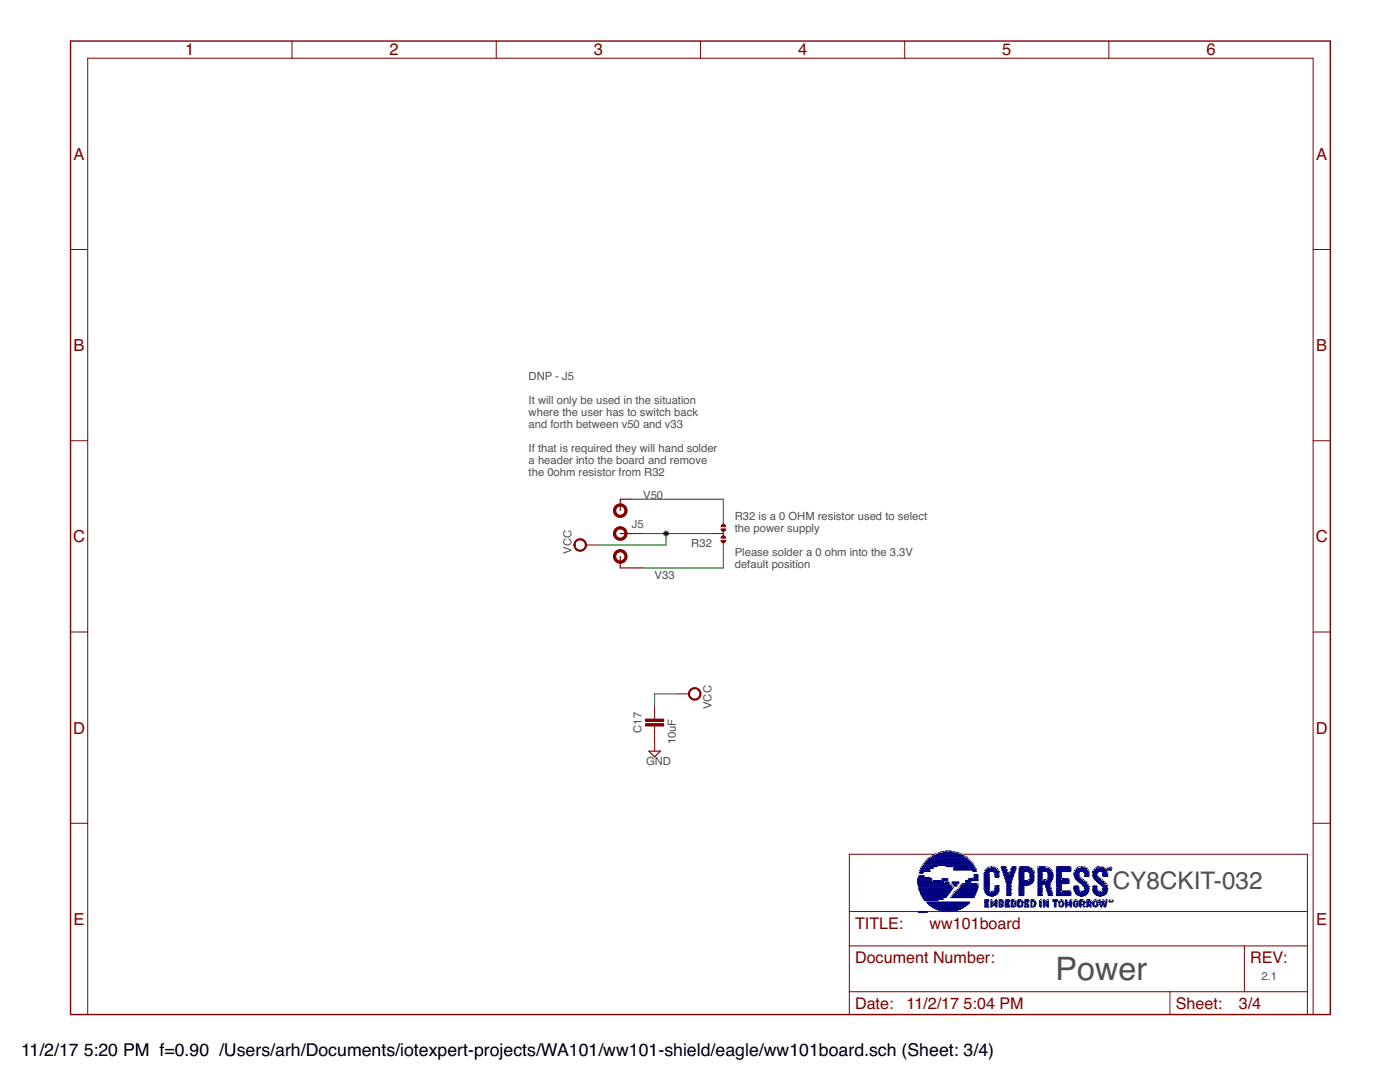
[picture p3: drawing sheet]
<svg xmlns="http://www.w3.org/2000/svg" width="279mm" height="216mm" viewBox="0 0 279 216" stroke-linecap="round" stroke-linejoin="round" font-family="sans-serif">
<defs><g id="words">
<text font-size="6.5" fill="#505050" x="210.6" y="195.6">Power</text>
<text font-size="4.8" fill="#505050" x="222.1" y="177.3">CY8CKIT-032</text>
<g font-size="3.5">
<text x="4.2" y="210.7">11/2/17</text>
<text x="16.7" y="210.7">5:20 PM f=0.90 /Users/arh/Documents/iotexpert-projects/WA101/ww101-shield/eagle/ww101board.sch (Sheet: 3/4)</text>
</g>
<g font-size="3.3" fill="#800000">
<text x="37" y="11.1">1</text>
<text x="77.7" y="11.1">2</text>
<text x="118.5" y="11.1">3</text>
<text x="159.3" y="11.1">4</text>
<text x="200" y="11.1">5</text>
<text x="240.8" y="11.1">6</text>
<text x="14.7" y="31.9">A</text>
<text x="262.7" y="31.9">A</text>
<text x="14.7" y="70">B</text>
<text x="262.7" y="70">B</text>
<text x="14.6" y="108.2">C</text>
<text x="262.6" y="108.2">C</text>
<text x="14.6" y="146.4">D</text>
<text x="262.6" y="146.4">D</text>
<text x="14.7" y="184.5">E</text>
<text x="262.7" y="184.5">E</text>
</g>
<g font-size="3.2" fill="#800000">
<text x="170.6" y="185.3">TITLE:</text>
<text x="185.5" y="185.3">ww101board</text>
<text x="170.6" y="192.2">Document Number:</text>
<text x="249.5" y="192.2">REV:</text>
<text x="170.6" y="201.3">Date:</text>
<text x="180.9" y="201.3">11/2/17</text>
<text x="192.3" y="201.3">5:04 PM</text>
<text x="234.6" y="201.3">Sheet:</text>
<text x="247.2" y="201.3">3/4</text>
</g>
<g font-size="2.2" fill="#505050">
<text x="105.5" y="75.9">DNP - J5</text>
<text x="105.5" y="80.7">It will only be used in the situation</text>
<text x="105.5" y="83.1">where the user has to switch back</text>
<text x="105.5" y="85.5">and forth between v50 and v33</text>
<text x="105.5" y="90.2">If that is required they will hand solder</text>
<text x="105.5" y="92.6">a header into the board and remove</text>
<text x="105.5" y="95">the 0ohm resistor from R32</text>
<text x="128.4" y="99.6">V50</text>
<text x="126.1" y="105.3">J5</text>
<text x="146.6" y="103.7">R32 is a 0 OHM resistor used to select</text>
<text x="146.6" y="106.1">the power supply</text>
<text x="114.1" y="110.5" transform="rotate(-90 114.1 110.5)">VCC</text>
<text x="138" y="109.2">R32</text>
<text x="146.6" y="110.9">Please solder a 0 ohm into the 3.3V</text>
<text x="146.6" y="113.3">default position</text>
<text x="130.6" y="115.6">V33</text>
<text x="142" y="141.5" transform="rotate(-90 142 141.5)">VCC</text>
<text x="128" y="146.2" transform="rotate(-90 128 146.2)">C17</text>
<text x="134.9" y="148.5" transform="rotate(-90 134.9 148.5)">10uF</text>
<text x="128.9" y="152.7">GND</text>
<text x="251.8" y="195.6">2.1</text>
</g>
</g></defs>
<path d="M14.1 8.2h251.4v194.2h-251.4z" fill="none" stroke="#800000" stroke-width=".28"/>
<g fill="none" stroke="#800000" stroke-width=".2">
<path d="M58.3 8.2v3.4M99 8.2v3.4M139.8 8.2v3.4M180.6 8.2v3.4M221.3 8.2v3.4M14.1 49.8h3.4M262.1 49.8h3.4M14.1 87.9h3.4M262.1 87.9h3.4M116.9 108.8h2.3M126.1 106.5h2.3M142.1 106.5h2.3"/>
<path d="M144.4 104.2v.7M144.4 106v.9M144.4 108.1v.7M14.1 126.1h3.4M135.2 138.5h2.3M262.1 126.1h3.4M130.6 140.7v2.8M130.6 144.9v5M14.1 164.3h3.4M169.5 170.5h91.4v31.9h-91.4zM262.1 164.3h3.4M169.5 188.7h91.4"/>
<path d="M169.5 197.9h91.4M169.5 181.9h91.4M233.5 197.9v4.5M248.3 188.7v9.2M17.5 202.4v-190.8h244.6v190.8"/>
</g>
<g fill="#800000" stroke="#800000" stroke-width=".2">
<path d="M137.8 137.6a1.26 1.26 0 0 1 1.9 .2 1.26 1.26 0 0 1-.7 1.9 1.26 1.26 0 0 1-1.6-1.2h.2a1.03 1.03 0 0 1 1.5-.9 1.03 1.03 0 0 1 .2 1.7 1.03 1.03 0 0 1-1.7-.6v-.2h-.2z" fill-rule="evenodd"/>
<path d="M114.9 107.9a1.26 1.26 0 0 1 2 .2 1.26 1.26 0 0 1-.8 1.9 1.26 1.26 0 0 1-1.6-1.2h.3a1.02 1.02 0 0 1 1.4-1 1.02 1.02 0 0 1 .3 1.7 1.02 1.02 0 0 1-1.7-.5v-.2h-.3z" fill-rule="evenodd"/>
<path d="M122.8 100.9a1.37 1.37 0 0 1 2.2 .3 1.37 1.37 0 0 1-.8 2 1.37 1.37 0 0 1-1.8-1.3h.5a.91 .91 0 0 1 1.2-.9 .91 .91 0 0 1 .3 1.5 .91 .91 0 0 1-1.5-.4v-.2h-.5l.2-.7z" fill-rule="evenodd"/>
<path d="M122.8 105.5a1.37 1.37 0 0 1 2.2 .3 1.37 1.37 0 0 1-.8 2 1.37 1.37 0 0 1-1.8-1.3h.5a.91 .91 0 0 1 1.2-.9 .91 .91 0 0 1 .3 1.5 .91 .91 0 0 1-1.5-.4v-.2h-.5l.2-.7z" fill-rule="evenodd"/>
<path d="M122.8 110.1a1.37 1.37 0 0 1 2.2 .3 1.37 1.37 0 0 1-.8 2 1.37 1.37 0 0 1-1.8-1.4h.5a.91 .91 0 0 1 1.2-.8 .91 .91 0 0 1 .3 1.5 .91 .91 0 0 1-1.5-.4v-.3h-.5l.2-.7z" fill-rule="evenodd"/>
<path d="M143.9 107.8h.9a.46 .46 0 0 1-.4 .5 .46 .46 0 0 1-.5-.5z" fill-rule="evenodd"/>
<path d="M143.9 105.5h.9a.46 .46 0 0 1-.4 .5 .46 .46 0 0 1-.5-.5z" fill-rule="evenodd"/>
<path d="M144 107.1l.4-.2 .4 .5h-.9z" fill-rule="evenodd"/>
<path d="M144 104.8l.4-.2 .4 .5h-.9z" fill-rule="evenodd"/>
</g>
<g fill="#800000" stroke="#800000" stroke-width=".2">
<path d="M128.8 144.4h3.7v.5h-3.7z"/>
<path d="M128.8 143.5h3.7v.5h-3.7z"/>
</g>
<path d="M126.1 99.6h-2.3v2.3M123.8 106.5h2.3M123.8 111v2.3h4.6M129.5 149.9h2.3l-1.2 1.1z" fill="none" stroke="#800000" stroke-width=".23"/>
<path d="M126.1 99.6h18.3v4.6M128.4 106.5h13.7M132.9 106.5v2.3h-13.7M144.4 108.8v4.5h-16M135.2 138.5h-4.6v2.2" fill="none" stroke="#008000" stroke-width=".2"/>
<circle cx="132.9" cy="106.5" r=".47" fill="#008000" stroke="#008000" stroke-width=".2"/>
<g fill="#000080" stroke="#000080" stroke-width=".2">
<path d="M188.9 181.8l.1 .1z"/>
<path d="M189 181.8l.5 .1z"/>
<path d="M188.7 181.8l.2 .1z"/>
<path d="M188.9 181.8l.7 .1z"/>
<path d="M189.6 181.8l.2 .1z"/>
<path d="M188.5 181.8h.1z"/>
<path d="M188.6 181.8h.1z"/>
<path d="M188.8 181.8h.7z"/>
<path d="M189.5 181.8h.3z"/>
<path d="M189.8 181.8h.3z"/>
<path d="M188.3 181.8h.1z"/>
<path d="M188.4 181.8h.2z"/>
<path d="M189 181.8h.5z"/>
<path d="M189.6 181.8h.3z"/>
<path d="M189.9 181.8h.1z"/>
<path d="M190.1 181.8h.1z"/>
<path d="M188.4 181.7l.1 .1z"/>
<path d="M188.5 181.7l.2 .1z"/>
<path d="M188.8 181.7l.7 .1z"/>
<path d="M189.5 181.7l.3 .1z"/>
<path d="M190.1 181.7l.2 .1z"/>
<path d="M188 181.7l.2 .1z"/>
<path d="M188.3 181.7l.3 .1z"/>
<path d="M188.7 181.7l.3 .1z"/>
<path d="M189 181.7l.5 .1z"/>
<path d="M189.8 181.7l.3 .1z"/>
<path d="M190.1 181.7l.4 .1z"/>
<path d="M187.9 181.7h.2z"/>
<path d="M188.1 181.7h.5z"/>
<path d="M188.6 181.7h.4z"/>
<path d="M189 181.7h1.1z"/>
<path d="M190.3 181.7h.1z"/>
<path d="M190.4 181.7h.2z"/>
<path d="M187.9 181.7h2.7z"/>
<path d="M187.7 181.7h2.9z"/>
<path d="M187.6 181.6l.3 .1z"/>
<path d="M187.9 181.6l2.6 .1z"/>
<path d="M190.5 181.6l.2 .1z"/>
<path d="M190.7 181.6l.1 .1z"/>
<path d="M187.7 181.6l.2 .1z"/>
<path d="M187.9 181.6l2.7 .1z"/>
<path d="M190.7 181.6l.2 .1z"/>
<path d="M187.5 181.6h.4z"/>
<path d="M188 181.6h2.6z"/>
<path d="M190.8 181.6h.2z"/>
<path d="M187.5 181.6h.2z"/>
<path d="M187.7 181.6h2.9z"/>
<path d="M190.6 181.6h.2z"/>
<path d="M190.8 181.6h.3z"/>
<path d="M187.3 181.5l.2 .1z"/>
<path d="M187.7 181.5l.1 .1z"/>
<path d="M187.8 181.5l2.8 .1z"/>
<path d="M190.6 181.5l.2 .1z"/>
<path d="M190.9 181.5l.2 .1z"/>
<path d="M187.3 181.5l.1 .1z"/>
<path d="M187.5 181.5l.2 .1z"/>
<path d="M187.9 181.5l2.7 .1z"/>
<path d="M190.8 181.5l.4 .1z"/>
<path d="M187.2 181.5h4.1z"/>
<path d="M187.1 181.5h4.2z"/>
<path d="M187.2 181.4l4.2 .1z"/>
<path d="M187 181.4l.2 .1z"/>
<path d="M187.2 181.4l4.1 .1z"/>
<path d="M191.3 181.4l.2 .1z"/>
<path d="M187 181.4h.1z"/>
<path d="M187.2 181.4h4z"/>
<path d="M186.9 181.4h4.4z"/>
<path d="M187 181.4h4.2z"/>
<path d="M191.3 181.4h.3z"/>
<path d="M186.9 181.3l4.8 .1z"/>
<path d="M186.8 181.3l4.9 .1z"/>
<path d="M186.7 181.3h5z"/>
<path d="M186.7 181.3h.1z"/>
<path d="M186.8 181.3h4.9z"/>
<path d="M191.7 181.3h.1z"/>
<path d="M186.8 181.3h5.1z"/>
<path d="M186.6 181.2l.1 .1z"/>
<path d="M186.8 181.2l4.9 .1z"/>
<path d="M186.6 181.2h.2z"/>
<path d="M186.8 181.2h4.9z"/>
<path d="M186.5 181.2h.2z"/>
<path d="M191.7 181.2h.2z"/>
<path d="M186.4 181.1l.2 .1z"/>
<path d="M186.7 181.1l5 .1z"/>
<path d="M191.8 181.1l.2 .1z"/>
<path d="M186.4 181.1l5.7 .1z"/>
<path d="M186.4 181.1h5.6z"/>
<path d="M186.5 181.1h5.7z"/>
<path d="M186.3 181.1h.1z"/>
<path d="M186.5 181.1h5.6z"/>
<path d="M186.3 181l.2 .1z"/>
<path d="M186.5 181l5.5 .1z"/>
<path d="M192.1 181l.1 .1z"/>
<path d="M186.2 181l.3 .1z"/>
<path d="M186.2 181h.2z"/>
<path d="M186.4 181h5.6z"/>
<path d="M192 181h.2z"/>
<path d="M186.1 181h.2z"/>
<path d="M186.3 181h5.9z"/>
<path d="M186.1 181h6.3z"/>
<path d="M186.1 180.9l6.3 .1z"/>
<path d="M196.5 180.9l.9 .1z"/>
<path d="M198.7 180.9l.2 .1z"/>
<path d="M199.5 180.9l.4 .1z"/>
<path d="M200.6 180.9l.9 .1z"/>
<path d="M201.8 180.9l.6 .1z"/>
<path d="M203.3 180.9l.4 .1z"/>
<path d="M204.6 180.9l.8 .1z"/>
<path d="M205.9 180.9l.4 .1z"/>
<path d="M207.6 180.9l.1 .1z"/>
<path d="M208.2 180.9l.3 .1z"/>
<path d="M209.1 180.9l.2 .1z"/>
<path d="M210.5 180.9l.2 .1z"/>
<path d="M211.8 180.9l.1 .1z"/>
<path d="M212.6 180.9l.3 .1z"/>
<path d="M213.7 180.9l.1 .1z"/>
<path d="M215.5 180.9l.3 .1z"/>
<path d="M216.3 180.9l.2 .1z"/>
<path d="M217.6 180.9l.2 .1z"/>
<path d="M219.7 180.9l.1 .1z"/>
<path d="M220.4 180.9l.2 .1z"/>
<path d="M186 180.9h6.5z"/>
<path d="M196.5 180.9h.8z"/>
<path d="M198.7 180.9h.2z"/>
<path d="M199.5 180.9h.4z"/>
<path d="M200.6 180.9h.9z"/>
<path d="M201.9 180.9h.5z"/>
<path d="M203.2 180.9h.6z"/>
<path d="M204.5 180.9h.9z"/>
<path d="M205.7 180.9h.5z"/>
<path d="M208.2 180.9h.3z"/>
<path d="M209 180.9h.1z"/>
<path d="M209.1 180.9h.2z"/>
<path d="M210.4 180.9h.3z"/>
<path d="M211.6 180.9h.2z"/>
<path d="M211.8 180.9h.2z"/>
<path d="M212.6 180.9h.2z"/>
<path d="M214.6 180.9h.2z"/>
<path d="M214.8 180.9h.1z"/>
<path d="M215.6 180.9h.2z"/>
<path d="M216.3 180.9h.2z"/>
<path d="M216.9 180.9h.1z"/>
<path d="M217.6 180.9h.2z"/>
<path d="M218.4 180.9h.2z"/>
<path d="M219.7 180.9h.2z"/>
<path d="M196.5 180.9h.9z"/>
<path d="M199.4 180.9h.5z"/>
<path d="M199.9 180.9h.1z"/>
<path d="M201.8 180.9h.6z"/>
<path d="M205.8 180.9h.5z"/>
<path d="M207.7 180.9h.2z"/>
<path d="M211.5 180.9h.2z"/>
<path d="M212.6 180.9h.3z"/>
<path d="M213.6 180.9h.1z"/>
<path d="M214.7 180.9h.2z"/>
<path d="M217 180.9h.1z"/>
<path d="M220.4 180.9h.2z"/>
<path d="M186.1 180.8l6.3 .1z"/>
<path d="M196.6 180.8l.7 .1z"/>
<path d="M197.7 180.8l.1 .1z"/>
<path d="M198.7 180.8l.2 .1z"/>
<path d="M199.5 180.8l.4 .1z"/>
<path d="M200.6 180.8l.9 .1z"/>
<path d="M201.8 180.8l.6 .1z"/>
<path d="M202.5 180.8l.1 .1z"/>
<path d="M203.2 180.8l.7 .1z"/>
<path d="M204.6 180.8l.8 .1z"/>
<path d="M205.8 180.8l.5 .1z"/>
<path d="M206.3 180.8l.2 .1z"/>
<path d="M208.2 180.8l.2 .1z"/>
<path d="M210.4 180.8l.3 .1z"/>
<path d="M211.5 180.8l.2 .1z"/>
<path d="M211.7 180.8l.2 .1z"/>
<path d="M211.9 180.8l.1 .1z"/>
<path d="M212.6 180.8l.2 .1z"/>
<path d="M214.5 180.8l.3 .1z"/>
<path d="M215.5 180.8l.3 .1z"/>
<path d="M216.2 180.8l.3 .1z"/>
<path d="M216.9 180.8l.2 .1z"/>
<path d="M217.6 180.8l.2 .1z"/>
<path d="M218.4 180.8l.2 .1z"/>
<path d="M218.6 180.8l.2 .1z"/>
<path d="M219.7 180.8l.2 .1z"/>
<path d="M185.9 180.8l6.5 .1z"/>
<path d="M192.4 180.8l.2 .1z"/>
<path d="M196.5 180.8l.9 .1z"/>
<path d="M200 180.8l.2 .1z"/>
<path d="M201.9 180.8l.5 .1z"/>
<path d="M203.3 180.8l.4 .1z"/>
<path d="M205.9 180.8l.4 .1z"/>
<path d="M207.7 180.8l.2 .1z"/>
<path d="M209 180.8l.3 .1z"/>
<path d="M211.5 180.8l.3 .1z"/>
<path d="M212.6 180.8l.3 .1z"/>
<path d="M213.6 180.8l.1 .1z"/>
<path d="M214.4 180.8l.2 .1z"/>
<path d="M214.7 180.8l.1 .1z"/>
<path d="M214.8 180.8l.2 .1z"/>
<path d="M216.3 180.8l.2 .1z"/>
<path d="M216.9 180.8l.1 .1z"/>
<path d="M217 180.8l.1 .1z"/>
<path d="M218.5 180.8l.4 .1z"/>
<path d="M219.7 180.8l.1 .1z"/>
<path d="M219.8 180.8l.1 .1z"/>
<path d="M220.4 180.8l.2 .1z"/>
<path d="M185.9 180.8h6.5z"/>
<path d="M192.4 180.8h.1z"/>
<path d="M196.5 180.8h.9z"/>
<path d="M197.7 180.8h.3z"/>
<path d="M198.7 180.8h.2z"/>
<path d="M199.3 180.8h.9z"/>
<path d="M200.7 180.8h.8z"/>
<path d="M201.8 180.8h.6z"/>
<path d="M203.3 180.8h.5z"/>
<path d="M203.8 180.8h.2z"/>
<path d="M204.5 180.8h.9z"/>
<path d="M205.7 180.8h.1z"/>
<path d="M205.8 180.8h.5z"/>
<path d="M206.3 180.8h.2z"/>
<path d="M207.6 180.8h.1z"/>
<path d="M208.2 180.8h.3z"/>
<path d="M209 180.8h.3z"/>
<path d="M210.4 180.8h.3z"/>
<path d="M211.5 180.8h.1z"/>
<path d="M211.6 180.8h.2z"/>
<path d="M211.9 180.8h.1z"/>
<path d="M212 180.8h.1z"/>
<path d="M212.6 180.8h.3z"/>
<path d="M213.7 180.8h.1z"/>
<path d="M214.4 180.8h.2z"/>
<path d="M214.7 180.8h.2z"/>
<path d="M215.5 180.8h.3z"/>
<path d="M216.3 180.8h.2z"/>
<path d="M217 180.8h.1z"/>
<path d="M217.6 180.8h.2z"/>
<path d="M218.6 180.8h.2z"/>
<path d="M219.6 180.8h.2z"/>
<path d="M185.9 180.8h6.4z"/>
<path d="M192.4 180.8h.2z"/>
<path d="M197.7 180.8h.2z"/>
<path d="M199.4 180.8h.8z"/>
<path d="M200.6 180.8h.9z"/>
<path d="M201.8 180.8h.9z"/>
<path d="M203.3 180.8h.7z"/>
<path d="M205.9 180.8h.7z"/>
<path d="M207.6 180.8h.2z"/>
<path d="M208.3 180.8h.2z"/>
<path d="M209.1 180.8h.2z"/>
<path d="M211.4 180.8h.2z"/>
<path d="M211.7 180.8h.1z"/>
<path d="M211.8 180.8h.2z"/>
<path d="M213.6 180.8h.2z"/>
<path d="M214.3 180.8h.4z"/>
<path d="M214.7 180.8h.4z"/>
<path d="M215.6 180.8h.2z"/>
<path d="M216.2 180.8h.3z"/>
<path d="M216.9 180.8h.2z"/>
<path d="M217.5 180.8h.3z"/>
<path d="M218.3 180.8h.1z"/>
<path d="M218.5 180.8h.2z"/>
<path d="M218.7 180.8h.2z"/>
<path d="M219.7 180.8h.1z"/>
<path d="M220.4 180.8h.3z"/>
<path d="M185.8 180.8h6.9z"/>
<path d="M196.5 180.8h.3z"/>
<path d="M196.8 180.8h.6z"/>
<path d="M199.3 180.8h.3z"/>
<path d="M199.6 180.8h.3z"/>
<path d="M199.9 180.8h.3z"/>
<path d="M200.6 180.8h.3z"/>
<path d="M200.9 180.8h.6z"/>
<path d="M201.8 180.8h.7z"/>
<path d="M202.5 180.8h.1z"/>
<path d="M203.2 180.8h.6z"/>
<path d="M204.5 180.8h.2z"/>
<path d="M204.7 180.8h.7z"/>
<path d="M205.7 180.8h.3z"/>
<path d="M206.2 180.8h.2z"/>
<path d="M206.5 180.8h.1z"/>
<path d="M208.9 180.8h.4z"/>
<path d="M211.4 180.8h.4z"/>
<path d="M211.8 180.8h.1z"/>
<path d="M212 180.8h.2z"/>
<path d="M214.4 180.8h.7z"/>
<path d="M218.2 180.8h.3z"/>
<path d="M218.5 180.8h.1z"/>
<path d="M218.7 180.8h.3z"/>
<path d="M219.7 180.8h.3z"/>
<path d="M220.4 180.8h.2z"/>
<path d="M185.9 180.7l6.8 .1z"/>
<path d="M196.5 180.7l.3 .1z"/>
<path d="M196.8 180.7l.6 .1z"/>
<path d="M197.7 180.7l.3 .1z"/>
<path d="M198.7 180.7l.2 .1z"/>
<path d="M199.3 180.7l.2 .1z"/>
<path d="M199.6 180.7l.3 .1z"/>
<path d="M200 180.7l.2 .1z"/>
<path d="M200.6 180.7l.2 .1z"/>
<path d="M200.9 180.7l.6 .1z"/>
<path d="M201.8 180.7l.3 .1z"/>
<path d="M202.2 180.7l.3 .1z"/>
<path d="M202.5 180.7l.3 .1z"/>
<path d="M203.2 180.7l.1 .1z"/>
<path d="M203.4 180.7l.4 .1z"/>
<path d="M203.9 180.7l.2 .1z"/>
<path d="M204.5 180.7l.1 .1z"/>
<path d="M204.8 180.7l.6 .1z"/>
<path d="M205.7 180.7l.4 .1z"/>
<path d="M206.1 180.7l.1 .1z"/>
<path d="M206.3 180.7l.1 .1z"/>
<path d="M207.6 180.7l.2 .1z"/>
<path d="M208.2 180.7l.3 .1z"/>
<path d="M208.9 180.7l.4 .1z"/>
<path d="M210.4 180.7l.3 .1z"/>
<path d="M211.5 180.7l.1 .1z"/>
<path d="M211.6 180.7l.2 .1z"/>
<path d="M211.8 180.7l.2 .1z"/>
<path d="M212 180.7l.2 .1z"/>
<path d="M212.6 180.7l.3 .1z"/>
<path d="M213.6 180.7l.2 .1z"/>
<path d="M214.5 180.7l.2 .1z"/>
<path d="M214.8 180.7l.3 .1z"/>
<path d="M215.5 180.7l.3 .1z"/>
<path d="M216.2 180.7l.1 .1z"/>
<path d="M216.3 180.7l.2 .1z"/>
<path d="M216.9 180.7l.2 .1z"/>
<path d="M217.6 180.7l.1 .1z"/>
<path d="M218.2 180.7l.2 .1z"/>
<path d="M218.5 180.7l.5 .1z"/>
<path d="M219.6 180.7l.4 .1z"/>
<path d="M220.3 180.7l.3 .1z"/>
<path d="M185.7 180.7l.2 .1z"/>
<path d="M185.9 180.7l6.7 .1z"/>
<path d="M196.9 180.7l.4 .1z"/>
<path d="M199.3 180.7l.3 .1z"/>
<path d="M200 180.7l.3 .1z"/>
<path d="M200.7 180.7l.2 .1z"/>
<path d="M201 180.7l.5 .1z"/>
<path d="M201.8 180.7l.4 .1z"/>
<path d="M202.2 180.7l.2 .1z"/>
<path d="M202.5 180.7l.1 .1z"/>
<path d="M203.2 180.7l.3 .1z"/>
<path d="M203.5 180.7l.2 .1z"/>
<path d="M204.5 180.7l.9 .1z"/>
<path d="M205.7 180.7l.2 .1z"/>
<path d="M206 180.7l.1 .1z"/>
<path d="M206.1 180.7l.3 .1z"/>
<path d="M211.4 180.7l.2 .1z"/>
<path d="M214.5 180.7l.1 .1z"/>
<path d="M214.6 180.7l.1 .1z"/>
<path d="M214.9 180.7l.2 .1z"/>
<path d="M216.2 180.7l.3 .1z"/>
<path d="M217.5 180.7l.2 .1z"/>
<path d="M218.5 180.7l.2 .1z"/>
<path d="M218.8 180.7l.1 .1z"/>
<path d="M219.8 180.7l.2 .1z"/>
<path d="M220.3 180.7l.4 .1z"/>
<path d="M185.7 180.7h6.9z"/>
<path d="M192.6 180.7h.1z"/>
<path d="M196.5 180.7h.3z"/>
<path d="M197.7 180.7h.3z"/>
<path d="M198.7 180.7h.2z"/>
<path d="M199.3 180.7h.2z"/>
<path d="M199.9 180.7h.4z"/>
<path d="M200.6 180.7h.3z"/>
<path d="M201.8 180.7h.3z"/>
<path d="M202.5 180.7h.3z"/>
<path d="M203.2 180.7h.2z"/>
<path d="M203.8 180.7h.3z"/>
<path d="M204.5 180.7h.3z"/>
<path d="M205.7 180.7h.3z"/>
<path d="M207.6 180.7h.2z"/>
<path d="M208.2 180.7h.3z"/>
<path d="M209 180.7h.3z"/>
<path d="M210.4 180.7h.3z"/>
<path d="M211.4 180.7h.3z"/>
<path d="M212.6 180.7h.3z"/>
<path d="M213.6 180.7h.2z"/>
<path d="M214.3 180.7h.2z"/>
<path d="M214.8 180.7h.2z"/>
<path d="M215 180.7h.1z"/>
<path d="M215.5 180.7h.3z"/>
<path d="M216.2 180.7h.1z"/>
<path d="M216.9 180.7h.2z"/>
<path d="M217.5 180.7h.2z"/>
<path d="M218.2 180.7h.2z"/>
<path d="M218.9 180.7h.2z"/>
<path d="M219.6 180.7h.2z"/>
<path d="M219.8 180.7h.2z"/>
<path d="M220.5 180.7h.1z"/>
<path d="M185.7 180.7h.2z"/>
<path d="M185.9 180.7h6.7z"/>
<path d="M192.6 180.7h.2z"/>
<path d="M200 180.7h.2z"/>
<path d="M200.6 180.7h.2z"/>
<path d="M202.5 180.7h.2z"/>
<path d="M204.5 180.7h.1z"/>
<path d="M206.5 180.7h.1z"/>
<path d="M211.4 180.7h.2z"/>
<path d="M212 180.7h.2z"/>
<path d="M214.9 180.7h.2z"/>
<path d="M216.1 180.7h.3z"/>
<path d="M217.5 180.7h.1z"/>
<path d="M218.3 180.7h.1z"/>
<path d="M220.5 180.7h.2z"/>
<path d="M185.7 180.6l.1 .1z"/>
<path d="M185.9 180.6l6.7 .1z"/>
<path d="M192.7 180.6l.1 .1z"/>
<path d="M196.5 180.6l.3 .1z"/>
<path d="M197.7 180.6l.3 .1z"/>
<path d="M198.2 180.6l.2 .1z"/>
<path d="M198.7 180.6l.2 .1z"/>
<path d="M199.3 180.6l.3 .1z"/>
<path d="M200 180.6l.3 .1z"/>
<path d="M200.6 180.6l.3 .1z"/>
<path d="M201.8 180.6l.3 .1z"/>
<path d="M202.5 180.6l.1 .1z"/>
<path d="M202.6 180.6l.2 .1z"/>
<path d="M203.2 180.6l.1 .1z"/>
<path d="M203.8 180.6l.2 .1z"/>
<path d="M204.5 180.6l.3 .1z"/>
<path d="M205.7 180.6l.3 .1z"/>
<path d="M206.4 180.6l.2 .1z"/>
<path d="M207.6 180.6l.2 .1z"/>
<path d="M208.2 180.6l.3 .1z"/>
<path d="M209 180.6l.3 .1z"/>
<path d="M210.4 180.6l.3 .1z"/>
<path d="M212 180.6l.2 .1z"/>
<path d="M212.6 180.6l.3 .1z"/>
<path d="M213.6 180.6l.2 .1z"/>
<path d="M214.2 180.6l.2 .1z"/>
<path d="M214.4 180.6l.1 .1z"/>
<path d="M215 180.6l.2 .1z"/>
<path d="M215.5 180.6l.3 .1z"/>
<path d="M216.2 180.6l.2 .1z"/>
<path d="M216.9 180.6l.2 .1z"/>
<path d="M218.9 180.6l.2 .1z"/>
<path d="M219.7 180.6l.3 .1z"/>
<path d="M220.3 180.6l.3 .1z"/>
<path d="M198.3 180.6l.1 .1z"/>
<path d="M200 180.6l.2 .1z"/>
<path d="M203.8 180.6l.3 .1z"/>
<path d="M206.4 180.6l.1 .1z"/>
<path d="M208.9 180.6l.4 .1z"/>
<path d="M213.1 180.6l.3 .1z"/>
<path d="M216.1 180.6l.3 .1z"/>
<path d="M217.4 180.6l.2 .1z"/>
<path d="M218.3 180.6l.1 .1z"/>
<path d="M220.5 180.6l.1 .1z"/>
<path d="M185.9 180.6h6.6z"/>
<path d="M192.6 180.6h.3z"/>
<path d="M196.5 180.6h.3z"/>
<path d="M197.7 180.6h.3z"/>
<path d="M198.2 180.6h.2z"/>
<path d="M198.7 180.6h.2z"/>
<path d="M199.3 180.6h.2z"/>
<path d="M200 180.6h.3z"/>
<path d="M200.6 180.6h.3z"/>
<path d="M201.9 180.6h.1z"/>
<path d="M202.5 180.6h.3z"/>
<path d="M203.2 180.6h.2z"/>
<path d="M203.9 180.6h.2z"/>
<path d="M204.5 180.6h.3z"/>
<path d="M205.7 180.6h.3z"/>
<path d="M206.4 180.6h.2z"/>
<path d="M207.6 180.6h.2z"/>
<path d="M208.2 180.6h.3z"/>
<path d="M208.9 180.6h.4z"/>
<path d="M210.4 180.6h.3z"/>
<path d="M211.3 180.6h.2z"/>
<path d="M212 180.6h.3z"/>
<path d="M212.6 180.6h.3z"/>
<path d="M213.1 180.6h.3z"/>
<path d="M213.6 180.6h.2z"/>
<path d="M214.2 180.6h.2z"/>
<path d="M214.9 180.6h.3z"/>
<path d="M215.5 180.6h.3z"/>
<path d="M216.1 180.6h.2z"/>
<path d="M216.9 180.6h.2z"/>
<path d="M217.4 180.6h.3z"/>
<path d="M218.2 180.6h.2z"/>
<path d="M218.9 180.6h.2z"/>
<path d="M219.6 180.6h.4z"/>
<path d="M220.4 180.6h.2z"/>
<path d="M220.6 180.6h.1z"/>
<path d="M185.5 180.6h7.4z"/>
<path d="M198.3 180.6h.2z"/>
<path d="M199.3 180.6h.3z"/>
<path d="M201.8 180.6h.3z"/>
<path d="M208.8 180.6h.5z"/>
<path d="M211.3 180.6h.3z"/>
<path d="M214.2 180.6h.3z"/>
<path d="M215 180.6h.2z"/>
<path d="M216.1 180.6h.3z"/>
<path d="M217.5 180.6h.2z"/>
<path d="M218.8 180.6h.3z"/>
<path d="M220.4 180.6h.3z"/>
<path d="M198.3 180.6h.1z"/>
<path d="M200 180.6h.2z"/>
<path d="M202.6 180.6h.2z"/>
<path d="M204 180.6h.2z"/>
<path d="M206.5 180.6h.1z"/>
<path d="M214.9 180.6h.2z"/>
<path d="M218.1 180.6h.3z"/>
<path d="M218.9 180.6h.1z"/>
<path d="M219.8 180.6h.2z"/>
<path d="M185.5 180.5l7.4 .1z"/>
<path d="M196.5 180.5l.3 .1z"/>
<path d="M197.7 180.5l.3 .1z"/>
<path d="M198.7 180.5l.2 .1z"/>
<path d="M199.3 180.5l.3 .1z"/>
<path d="M200.1 180.5l.2 .1z"/>
<path d="M200.6 180.5l.3 .1z"/>
<path d="M201.8 180.5l.3 .1z"/>
<path d="M202.6 180.5l.2 .1z"/>
<path d="M203.2 180.5l.2 .1z"/>
<path d="M203.9 180.5l.1 .1z"/>
<path d="M204.5 180.5l.3 .1z"/>
<path d="M205.7 180.5l.3 .1z"/>
<path d="M206.5 180.5l.2 .1z"/>
<path d="M207.6 180.5l.2 .1z"/>
<path d="M208.2 180.5l.3 .1z"/>
<path d="M208.8 180.5l.5 .1z"/>
<path d="M210.4 180.5l.3 .1z"/>
<path d="M211.3 180.5l.2 .1z"/>
<path d="M212 180.5l.3 .1z"/>
<path d="M212.6 180.5l.3 .1z"/>
<path d="M213.1 180.5l.3 .1z"/>
<path d="M213.6 180.5l.2 .1z"/>
<path d="M214.2 180.5l.3 .1z"/>
<path d="M215.1 180.5l.1 .1z"/>
<path d="M215.5 180.5l.3 .1z"/>
<path d="M216.1 180.5l.2 .1z"/>
<path d="M216.9 180.5l.2 .1z"/>
<path d="M217.4 180.5l.2 .1z"/>
<path d="M218.9 180.5l.2 .1z"/>
<path d="M219.6 180.5l.3 .1z"/>
<path d="M219.9 180.5l.1 .1z"/>
<path d="M220.4 180.5l.3 .1z"/>
<path d="M185.6 180.5l7.3 .1z"/>
<path d="M198.2 180.5l.2 .1z"/>
<path d="M200 180.5l.3 .1z"/>
<path d="M204 180.5l.1 .1z"/>
<path d="M206.4 180.5l.2 .1z"/>
<path d="M208.7 180.5l.6 .1z"/>
<path d="M211.3 180.5l.3 .1z"/>
<path d="M214.9 180.5l.3 .1z"/>
<path d="M217.4 180.5l.3 .1z"/>
<path d="M218.2 180.5l.2 .1z"/>
<path d="M218.9 180.5l.1 .1z"/>
<path d="M220.5 180.5l.2 .1z"/>
<path d="M185.5 180.5h7.4z"/>
<path d="M196.5 180.5h.3z"/>
<path d="M197.7 180.5h.3z"/>
<path d="M198.3 180.5h.2z"/>
<path d="M198.7 180.5h.2z"/>
<path d="M199.3 180.5h.3z"/>
<path d="M200.2 180.5h.1z"/>
<path d="M200.6 180.5h.3z"/>
<path d="M201.8 180.5h.3z"/>
<path d="M202.6 180.5h.2z"/>
<path d="M203.2 180.5h.2z"/>
<path d="M203.9 180.5h.3z"/>
<path d="M204.5 180.5h.3z"/>
<path d="M205.7 180.5h.3z"/>
<path d="M206.5 180.5h.1z"/>
<path d="M207.6 180.5h.2z"/>
<path d="M208.2 180.5h.3z"/>
<path d="M208.7 180.5h.6z"/>
<path d="M210.4 180.5h.3z"/>
<path d="M211.3 180.5h.3z"/>
<path d="M212 180.5h.3z"/>
<path d="M212.6 180.5h.3z"/>
<path d="M213.1 180.5h.3z"/>
<path d="M213.6 180.5h.2z"/>
<path d="M214.2 180.5h.3z"/>
<path d="M215.5 180.5h.3z"/>
<path d="M216 180.5h.3z"/>
<path d="M216.9 180.5h.2z"/>
<path d="M217.4 180.5h.1z"/>
<path d="M218.2 180.5h.2z"/>
<path d="M218.9 180.5h.2z"/>
<path d="M219.9 180.5h.1z"/>
<path d="M220.4 180.5h.3z"/>
<path d="M185.5 180.5h7.5z"/>
<path d="M198.2 180.5h.3z"/>
<path d="M203.9 180.5h.2z"/>
<path d="M206.5 180.5h.2z"/>
<path d="M208.8 180.5h.5z"/>
<path d="M214.9 180.5h.3z"/>
<path d="M216.1 180.5h.2z"/>
<path d="M219.8 180.5h.1z"/>
<path d="M220.3 180.5h.2z"/>
<path d="M220.5 180.5h.2z"/>
<path d="M185.4 180.4l.1 .1z"/>
<path d="M185.5 180.4l7.6 .1z"/>
<path d="M196.5 180.4l.3 .1z"/>
<path d="M197.7 180.4l.3 .1z"/>
<path d="M198.1 180.4l.4 .1z"/>
<path d="M198.7 180.4l.2 .1z"/>
<path d="M199.3 180.4l.3 .1z"/>
<path d="M200.6 180.4l.3 .1z"/>
<path d="M201.8 180.4l.3 .1z"/>
<path d="M202.6 180.4l.2 .1z"/>
<path d="M203.2 180.4l.2 .1z"/>
<path d="M204 180.4l.2 .1z"/>
<path d="M204.5 180.4l.3 .1z"/>
<path d="M205.7 180.4l.3 .1z"/>
<path d="M206.4 180.4l.2 .1z"/>
<path d="M207.6 180.4l.2 .1z"/>
<path d="M208.2 180.4l.3 .1z"/>
<path d="M208.7 180.4l.6 .1z"/>
<path d="M210.4 180.4l.3 .1z"/>
<path d="M211.3 180.4l.3 .1z"/>
<path d="M212 180.4l.3 .1z"/>
<path d="M212.6 180.4l.3 .1z"/>
<path d="M213.2 180.4l.2 .1z"/>
<path d="M213.6 180.4l.2 .1z"/>
<path d="M214.2 180.4l.3 .1z"/>
<path d="M215 180.4l.1 .1z"/>
<path d="M215.5 180.4l.3 .1z"/>
<path d="M216 180.4l.3 .1z"/>
<path d="M216.9 180.4l.2 .1z"/>
<path d="M218.1 180.4l.2 .1z"/>
<path d="M218.9 180.4l.2 .1z"/>
<path d="M219.6 180.4l.1 .1z"/>
<path d="M220.3 180.4l.1 .1z"/>
<path d="M220.5 180.4l.2 .1z"/>
<path d="M185.6 180.4l7.4 .1z"/>
<path d="M193 180.4l.1 .1z"/>
<path d="M198.1 180.4l.3 .1z"/>
<path d="M198.4 180.4l.1 .1z"/>
<path d="M200 180.4l.3 .1z"/>
<path d="M206.5 180.4l.2 .1z"/>
<path d="M213 180.4l.2 .1z"/>
<path d="M214.9 180.4l.2 .1z"/>
<path d="M217.3 180.4l.2 .1z"/>
<path d="M218.2 180.4l.2 .1z"/>
<path d="M219.8 180.4l.2 .1z"/>
<path d="M220.3 180.4l.2 .1z"/>
<path d="M185.4 180.4h7.7z"/>
<path d="M196.5 180.4h.3z"/>
<path d="M197.7 180.4h.3z"/>
<path d="M198.2 180.4h.1z"/>
<path d="M198.3 180.4h.2z"/>
<path d="M198.7 180.4h.2z"/>
<path d="M199.3 180.4h.3z"/>
<path d="M200.1 180.4h.1z"/>
<path d="M200.6 180.4h.3z"/>
<path d="M201.8 180.4h.3z"/>
<path d="M202.6 180.4h.2z"/>
<path d="M203.2 180.4h.2z"/>
<path d="M203.9 180.4h.3z"/>
<path d="M204.5 180.4h.1z"/>
<path d="M204.6 180.4h.2z"/>
<path d="M205.7 180.4h.3z"/>
<path d="M206.4 180.4h.3z"/>
<path d="M207.6 180.4h.2z"/>
<path d="M208.2 180.4h.3z"/>
<path d="M208.8 180.4h.2z"/>
<path d="M209 180.4h.1z"/>
<path d="M209.1 180.4h.2z"/>
<path d="M210.4 180.4h.3z"/>
<path d="M211.3 180.4h.3z"/>
<path d="M212 180.4h.3z"/>
<path d="M212.6 180.4h.3z"/>
<path d="M213 180.4h.3z"/>
<path d="M213.3 180.4h.1z"/>
<path d="M213.6 180.4h.2z"/>
<path d="M214.2 180.4h.3z"/>
<path d="M214.9 180.4h.3z"/>
<path d="M215.5 180.4h.3z"/>
<path d="M216 180.4h.3z"/>
<path d="M216.9 180.4h.2z"/>
<path d="M217.3 180.4h.3z"/>
<path d="M218.1 180.4h.3z"/>
<path d="M218.9 180.4h.1z"/>
<path d="M219 180.4h.1z"/>
<path d="M219.5 180.4h.3z"/>
<path d="M219.9 180.4h.2z"/>
<path d="M220.2 180.4h.3z"/>
<path d="M220.5 180.4h.2z"/>
<path d="M185.3 180.4h7.8z"/>
<path d="M198.1 180.4h.2z"/>
<path d="M198.4 180.4h.1z"/>
<path d="M200 180.4h.2z"/>
<path d="M204 180.4h.2z"/>
<path d="M204.5 180.4h.3z"/>
<path d="M208.7 180.4h.3z"/>
<path d="M212.1 180.4h.2z"/>
<path d="M213.1 180.4h.4z"/>
<path d="M215.9 180.4h.3z"/>
<path d="M216.9 180.4h.7z"/>
<path d="M218.9 180.4h.2z"/>
<path d="M219.9 180.4h.1z"/>
<path d="M220.5 180.4h.3z"/>
<path d="M185.4 180.3l7.8 .1z"/>
<path d="M196.5 180.3l.3 .1z"/>
<path d="M196.9 180.3l.4 .1z"/>
<path d="M197.7 180.3l.3 .1z"/>
<path d="M198.4 180.3l.2 .1z"/>
<path d="M198.7 180.3l.2 .1z"/>
<path d="M199.3 180.3l.6 .1z"/>
<path d="M200 180.3l.1 .1z"/>
<path d="M200.6 180.3l.8 .1z"/>
<path d="M201.8 180.3l.3 .1z"/>
<path d="M202.6 180.3l.2 .1z"/>
<path d="M203.2 180.3l.2 .1z"/>
<path d="M204 180.3l.2 .1z"/>
<path d="M204.5 180.3l.1 .1z"/>
<path d="M204.8 180.3l.4 .1z"/>
<path d="M205.7 180.3l.3 .1z"/>
<path d="M206.4 180.3l.3 .1z"/>
<path d="M207.6 180.3l.2 .1z"/>
<path d="M208.2 180.3l.3 .1z"/>
<path d="M208.7 180.3l.2 .1z"/>
<path d="M209.1 180.3l.2 .1z"/>
<path d="M210.4 180.3l.3 .1z"/>
<path d="M211.3 180.3l.3 .1z"/>
<path d="M212 180.3l.3 .1z"/>
<path d="M212.6 180.3l.3 .1z"/>
<path d="M213.1 180.3l.2 .1z"/>
<path d="M213.3 180.3l.1 .1z"/>
<path d="M213.6 180.3l.2 .1z"/>
<path d="M214.2 180.3l.3 .1z"/>
<path d="M215 180.3l.2 .1z"/>
<path d="M215.5 180.3l.4 .1z"/>
<path d="M215.9 180.3l.4 .1z"/>
<path d="M216.9 180.3l.4 .1z"/>
<path d="M217.4 180.3l.2 .1z"/>
<path d="M218.1 180.3l.3 .1z"/>
<path d="M219 180.3l.1 .1z"/>
<path d="M219.6 180.3l.2 .1z"/>
<path d="M220.6 180.3l.2 .1z"/>
<path d="M185.4 180.3l7.7 .1z"/>
<path d="M196.8 180.3l.5 .1z"/>
<path d="M198.1 180.3l.1 .1z"/>
<path d="M199.3 180.3l.2 .1z"/>
<path d="M199.7 180.3l.2 .1z"/>
<path d="M200 180.3l.2 .1z"/>
<path d="M200.7 180.3l.2 .1z"/>
<path d="M200.9 180.3l.5 .1z"/>
<path d="M204.5 180.3l.2 .1z"/>
<path d="M204.7 180.3l.5 .1z"/>
<path d="M208.6 180.3l.3 .1z"/>
<path d="M212.1 180.3l.2 .1z"/>
<path d="M213.2 180.3l.3 .1z"/>
<path d="M213.7 180.3l.1 .1z"/>
<path d="M214.9 180.3l.3 .1z"/>
<path d="M215.5 180.3l.3 .1z"/>
<path d="M216 180.3l.2 .1z"/>
<path d="M216.2 180.3l.1 .1z"/>
<path d="M216.9 180.3l.1 .1z"/>
<path d="M219.5 180.3l.2 .1z"/>
<path d="M220.3 180.3l.2 .1z"/>
<path d="M220.5 180.3l.3 .1z"/>
<path d="M185.2 180.3h.2z"/>
<path d="M185.4 180.3h7.7z"/>
<path d="M196.5 180.3h.3z"/>
<path d="M196.9 180.3h.4z"/>
<path d="M197.7 180.3h.3z"/>
<path d="M198.1 180.3h.2z"/>
<path d="M198.5 180.3h.1z"/>
<path d="M198.7 180.3h.2z"/>
<path d="M199.3 180.3h.2z"/>
<path d="M199.5 180.3h.4z"/>
<path d="M200.6 180.3h.7z"/>
<path d="M201.8 180.3h.3z"/>
<path d="M202.6 180.3h.2z"/>
<path d="M203.2 180.3h.2z"/>
<path d="M203.9 180.3h.3z"/>
<path d="M204.5 180.3h.2z"/>
<path d="M204.7 180.3h.5z"/>
<path d="M205.7 180.3h.3z"/>
<path d="M206.4 180.3h.3z"/>
<path d="M207.6 180.3h.2z"/>
<path d="M208.2 180.3h.3z"/>
<path d="M208.6 180.3h.3z"/>
<path d="M209.1 180.3h.2z"/>
<path d="M210.4 180.3h.3z"/>
<path d="M211.3 180.3h.3z"/>
<path d="M212 180.3h.3z"/>
<path d="M212.6 180.3h.3z"/>
<path d="M213.7 180.3h.1z"/>
<path d="M214.2 180.3h.3z"/>
<path d="M215 180.3h.2z"/>
<path d="M215.5 180.3h.3z"/>
<path d="M215.8 180.3h.1z"/>
<path d="M215.9 180.3h.2z"/>
<path d="M216.2 180.3h.1z"/>
<path d="M216.9 180.3h.3z"/>
<path d="M217.2 180.3h.5z"/>
<path d="M218.1 180.3h.3z"/>
<path d="M219 180.3h.1z"/>
<path d="M219.9 180.3h.2z"/>
<path d="M220.3 180.3h.2z"/>
<path d="M220.6 180.3h.2z"/>
<path d="M185.2 180.3h8z"/>
<path d="M196.8 180.3h.5z"/>
<path d="M199.5 180.3h.5z"/>
<path d="M200 180.3h.1z"/>
<path d="M200.6 180.3h.2z"/>
<path d="M200.8 180.3h.6z"/>
<path d="M204 180.3h.2z"/>
<path d="M204.5 180.3h.8z"/>
<path d="M208.6 180.3h.1z"/>
<path d="M213.1 180.3h.1z"/>
<path d="M213.3 180.3h.2z"/>
<path d="M213.6 180.3h.2z"/>
<path d="M214.9 180.3h.3z"/>
<path d="M215.6 180.3h.2z"/>
<path d="M215.9 180.3h.1z"/>
<path d="M217.3 180.3h.4z"/>
<path d="M218.9 180.3h.2z"/>
<path d="M219.5 180.3h.2z"/>
<path d="M220.2 180.3h.2z"/>
<path d="M220.6 180.3h.1z"/>
<path d="M185.2 180.3h.1z"/>
<path d="M185.4 180.3h7.8z"/>
<path d="M196.5 180.3h.2z"/>
<path d="M199.6 180.3h.2z"/>
<path d="M199.9 180.3h.2z"/>
<path d="M204.7 180.3h.6z"/>
<path d="M209 180.3h.3z"/>
<path d="M212.1 180.3h.2z"/>
<path d="M213 180.3h.2z"/>
<path d="M216.2 180.3h.2z"/>
<path d="M216.9 180.3h.2z"/>
<path d="M217.1 180.3h.2z"/>
<path d="M220.3 180.3h.1z"/>
<path d="M185.1 180.2l.2 .1z"/>
<path d="M185.3 180.2l8 .1z"/>
<path d="M196.5 180.2l.3 .1z"/>
<path d="M196.8 180.2l.5 .1z"/>
<path d="M197.7 180.2l.3 .1z"/>
<path d="M198 180.2l.2 .1z"/>
<path d="M198.2 180.2l.1 .1z"/>
<path d="M198.7 180.2l.2 .1z"/>
<path d="M199.3 180.2l.2 .1z"/>
<path d="M199.5 180.2l.4 .1z"/>
<path d="M199.9 180.2l.2 .1z"/>
<path d="M200.6 180.2l.2 .1z"/>
<path d="M200.8 180.2l.5 .1z"/>
<path d="M201.8 180.2l.3 .1z"/>
<path d="M202.6 180.2l.2 .1z"/>
<path d="M203.2 180.2l.2 .1z"/>
<path d="M203.9 180.2l.3 .1z"/>
<path d="M204.5 180.2l.2 .1z"/>
<path d="M204.7 180.2l.6 .1z"/>
<path d="M205.7 180.2l.3 .1z"/>
<path d="M206.4 180.2l.3 .1z"/>
<path d="M207.6 180.2l.2 .1z"/>
<path d="M208.2 180.2l.3 .1z"/>
<path d="M208.6 180.2l.3 .1z"/>
<path d="M209 180.2l.3 .1z"/>
<path d="M210.4 180.2l.3 .1z"/>
<path d="M211.3 180.2l.3 .1z"/>
<path d="M212 180.2l.3 .1z"/>
<path d="M212.6 180.2l.3 .1z"/>
<path d="M213 180.2l.2 .1z"/>
<path d="M213.4 180.2l.1 .1z"/>
<path d="M213.7 180.2l.1 .1z"/>
<path d="M214.2 180.2l.3 .1z"/>
<path d="M215 180.2l.2 .1z"/>
<path d="M215.6 180.2l.2 .1z"/>
<path d="M215.8 180.2l.2 .1z"/>
<path d="M216.2 180.2l.1 .1z"/>
<path d="M216.9 180.2l.1 .1z"/>
<path d="M217.1 180.2l.1 .1z"/>
<path d="M217.3 180.2l.4 .1z"/>
<path d="M218.1 180.2l.3 .1z"/>
<path d="M218.9 180.2l.2 .1z"/>
<path d="M219.6 180.2l.2 .1z"/>
<path d="M220 180.2l.1 .1z"/>
<path d="M220.3 180.2l.1 .1z"/>
<path d="M220.6 180.2l.2 .1z"/>
<path d="M185.1 180.2l8.2 .1z"/>
<path d="M196.5 180.2l.8 .1z"/>
<path d="M197.7 180.2l.2 .1z"/>
<path d="M198 180.2l.3 .1z"/>
<path d="M198.5 180.2l.1 .1z"/>
<path d="M199.3 180.2l.9 .1z"/>
<path d="M200.7 180.2l.7 .1z"/>
<path d="M203.9 180.2l.2 .1z"/>
<path d="M204.5 180.2l.8 .1z"/>
<path d="M206.5 180.2l.2 .1z"/>
<path d="M212.9 180.2l.3 .1z"/>
<path d="M213.3 180.2l.3 .1z"/>
<path d="M213.6 180.2l.2 .1z"/>
<path d="M215.9 180.2l.2 .1z"/>
<path d="M216.1 180.2l.3 .1z"/>
<path d="M216.9 180.2l.2 .1z"/>
<path d="M217.2 180.2l.6 .1z"/>
<path d="M218.2 180.2l.1 .1z"/>
<path d="M219.5 180.2l.3 .1z"/>
<path d="M219.9 180.2l.2 .1z"/>
<path d="M185.2 180.2h8.2z"/>
<path d="M196.5 180.2h.8z"/>
<path d="M197.7 180.2h.2z"/>
<path d="M198 180.2h.3z"/>
<path d="M198.4 180.2h.2z"/>
<path d="M198.7 180.2h.2z"/>
<path d="M199.3 180.2h.5z"/>
<path d="M199.9 180.2h.1z"/>
<path d="M200.6 180.2h.2z"/>
<path d="M200.8 180.2h.6z"/>
<path d="M201.8 180.2h.3z"/>
<path d="M202.6 180.2h.2z"/>
<path d="M203.2 180.2h.2z"/>
<path d="M204.5 180.2h.8z"/>
<path d="M205.7 180.2h.3z"/>
<path d="M206.6 180.2h.1z"/>
<path d="M207.6 180.2h.2z"/>
<path d="M208.2 180.2h.3z"/>
<path d="M208.6 180.2h.3z"/>
<path d="M209 180.2h.3z"/>
<path d="M210.4 180.2h.3z"/>
<path d="M211.3 180.2h.3z"/>
<path d="M212.1 180.2h.2z"/>
<path d="M212.6 180.2h.3z"/>
<path d="M213 180.2h.2z"/>
<path d="M213.3 180.2h.3z"/>
<path d="M213.6 180.2h.2z"/>
<path d="M214.2 180.2h.3z"/>
<path d="M215 180.2h.2z"/>
<path d="M215.5 180.2h.4z"/>
<path d="M216.3 180.2h.2z"/>
<path d="M216.9 180.2h.6z"/>
<path d="M217.5 180.2h.3z"/>
<path d="M218.1 180.2h.3z"/>
<path d="M219 180.2h.1z"/>
<path d="M220.2 180.2h.2z"/>
<path d="M220.6 180.2h.2z"/>
<path d="M185.1 180.2h8.2z"/>
<path d="M193.3 180.2h.1z"/>
<path d="M196.5 180.2h.4z"/>
<path d="M196.9 180.2h.4z"/>
<path d="M197.7 180.2h.1z"/>
<path d="M198 180.2h.2z"/>
<path d="M198.5 180.2h.1z"/>
<path d="M199.3 180.2h.2z"/>
<path d="M199.7 180.2h.2z"/>
<path d="M200 180.2h.2z"/>
<path d="M200.6 180.2h.3z"/>
<path d="M200.9 180.2h.5z"/>
<path d="M203.9 180.2h.2z"/>
<path d="M204.5 180.2h.7z"/>
<path d="M206.5 180.2h.2z"/>
<path d="M208.2 180.2h.2z"/>
<path d="M208.6 180.2h.1z"/>
<path d="M212.9 180.2h.2z"/>
<path d="M213.4 180.2h.2z"/>
<path d="M213.7 180.2h.1z"/>
<path d="M214.9 180.2h.3z"/>
<path d="M215.5 180.2h.3z"/>
<path d="M216.1 180.2h.2z"/>
<path d="M216.9 180.2h.2z"/>
<path d="M219.5 180.2h.3z"/>
<path d="M219.9 180.2h.1z"/>
<path d="M220.3 180.2h.1z"/>
<path d="M185.1 180.1l8.3 .1z"/>
<path d="M196.5 180.1l.2 .1z"/>
<path d="M196.8 180.1l.5 .1z"/>
<path d="M197.7 180.1l.1 .1z"/>
<path d="M198 180.1l.2 .1z"/>
<path d="M198.7 180.1l.2 .1z"/>
<path d="M199.3 180.1l.2 .1z"/>
<path d="M199.5 180.1l.3 .1z"/>
<path d="M200 180.1l.2 .1z"/>
<path d="M200.7 180.1l.7 .1z"/>
<path d="M201.8 180.1l.3 .1z"/>
<path d="M202.6 180.1l.2 .1z"/>
<path d="M203.2 180.1l.2 .1z"/>
<path d="M204 180.1l.2 .1z"/>
<path d="M204.5 180.1l.2 .1z"/>
<path d="M204.7 180.1l.5 .1z"/>
<path d="M205.7 180.1l.3 .1z"/>
<path d="M206.4 180.1l.3 .1z"/>
<path d="M207.6 180.1l.2 .1z"/>
<path d="M208.2 180.1l.3 .1z"/>
<path d="M208.6 180.1l.1 .1z"/>
<path d="M209 180.1l.3 .1z"/>
<path d="M210.4 180.1l.3 .1z"/>
<path d="M211.3 180.1l.3 .1z"/>
<path d="M212 180.1l.3 .1z"/>
<path d="M212.6 180.1l.5 .1z"/>
<path d="M213.4 180.1l.2 .1z"/>
<path d="M213.6 180.1l.2 .1z"/>
<path d="M214.2 180.1l.3 .1z"/>
<path d="M214.9 180.1l.3 .1z"/>
<path d="M215.5 180.1l.3 .1z"/>
<path d="M216.2 180.1l.1 .1z"/>
<path d="M216.3 180.1l.2 .1z"/>
<path d="M216.9 180.1l.1 .1z"/>
<path d="M217.5 180.1l.3 .1z"/>
<path d="M218.1 180.1l.3 .1z"/>
<path d="M219 180.1l.1 .1z"/>
<path d="M219.5 180.1l.2 .1z"/>
<path d="M220.2 180.1l.1 .1z"/>
<path d="M220.6 180.1l.2 .1z"/>
<path d="M185.2 180.1l8.2 .1z"/>
<path d="M196.5 180.1l.3 .1z"/>
<path d="M197.7 180.1l.5 .1z"/>
<path d="M198.5 180.1l.4 .1z"/>
<path d="M200.6 180.1l.3 .1z"/>
<path d="M203.9 180.1l.3 .1z"/>
<path d="M206.6 180.1l.1 .1z"/>
<path d="M211.3 180.1l.2 .1z"/>
<path d="M212.7 180.1l.2 .1z"/>
<path d="M212.9 180.1l.2 .1z"/>
<path d="M213.7 180.1l.1 .1z"/>
<path d="M215 180.1l.2 .1z"/>
<path d="M216.9 180.1l.2 .1z"/>
<path d="M217.6 180.1l.2 .1z"/>
<path d="M218.9 180.1l.2 .1z"/>
<path d="M185.1 180.1h8.2z"/>
<path d="M196.5 180.1h.3z"/>
<path d="M197.7 180.1h.5z"/>
<path d="M198.5 180.1h.4z"/>
<path d="M199.3 180.1h.3z"/>
<path d="M200 180.1h.1z"/>
<path d="M200.7 180.1h.2z"/>
<path d="M201.8 180.1h.3z"/>
<path d="M202.6 180.1h.2z"/>
<path d="M203.2 180.1h.2z"/>
<path d="M204 180.1h.2z"/>
<path d="M204.5 180.1h.1z"/>
<path d="M204.6 180.1h.2z"/>
<path d="M205.7 180.1h.3z"/>
<path d="M206.5 180.1h.2z"/>
<path d="M207.6 180.1h.2z"/>
<path d="M208.2 180.1h.5z"/>
<path d="M209 180.1h.3z"/>
<path d="M210.4 180.1h.3z"/>
<path d="M211.3 180.1h.3z"/>
<path d="M212 180.1h.3z"/>
<path d="M212.6 180.1h.3z"/>
<path d="M213 180.1h.1z"/>
<path d="M213.5 180.1h.1z"/>
<path d="M213.6 180.1h.2z"/>
<path d="M214.2 180.1h.3z"/>
<path d="M214.9 180.1h.3z"/>
<path d="M215.5 180.1h.3z"/>
<path d="M216.3 180.1h.2z"/>
<path d="M216.9 180.1h.2z"/>
<path d="M217.6 180.1h.2z"/>
<path d="M218.1 180.1h.3z"/>
<path d="M218.9 180.1h.1z"/>
<path d="M219.5 180.1h.1z"/>
<path d="M219.6 180.1h.1z"/>
<path d="M220 180.1h.3z"/>
<path d="M220.6 180.1h.1z"/>
<path d="M185.2 180.1h8.1z"/>
<path d="M200.1 180.1h.2z"/>
<path d="M200.6 180.1h.3z"/>
<path d="M204 180.1h.1z"/>
<path d="M204.5 180.1h.3z"/>
<path d="M206.5 180.1h.1z"/>
<path d="M208.2 180.1h.4z"/>
<path d="M208.6 180.1h.2z"/>
<path d="M212.6 180.1h.5z"/>
<path d="M213.4 180.1h.3z"/>
<path d="M213.7 180.1h.1z"/>
<path d="M216.4 180.1h.1z"/>
<path d="M218.2 180.1h.1z"/>
<path d="M218.9 180.1h.2z"/>
<path d="M219.9 180.1h.3z"/>
<path d="M220.7 180.1h.2z"/>
<path d="M185 180l8.4 .1z"/>
<path d="M196.5 180l.3 .1z"/>
<path d="M197.7 180l.5 .1z"/>
<path d="M198.5 180l.2 .1z"/>
<path d="M198.7 180l.2 .1z"/>
<path d="M199.3 180l.2 .1z"/>
<path d="M200 180l.1 .1z"/>
<path d="M200.6 180l.3 .1z"/>
<path d="M201.8 180l.3 .1z"/>
<path d="M202.6 180l.2 .1z"/>
<path d="M203.2 180l.2 .1z"/>
<path d="M203.9 180l.2 .1z"/>
<path d="M204.5 180l.3 .1z"/>
<path d="M205.7 180l.3 .1z"/>
<path d="M206.4 180l.3 .1z"/>
<path d="M207.6 180l.2 .1z"/>
<path d="M208.2 180l.5 .1z"/>
<path d="M209 180l.3 .1z"/>
<path d="M210.4 180l.3 .1z"/>
<path d="M211.3 180l.3 .1z"/>
<path d="M212 180l.3 .1z"/>
<path d="M212.6 180l.5 .1z"/>
<path d="M213.5 180l.1 .1z"/>
<path d="M213.7 180l.1 .1z"/>
<path d="M214.2 180l.3 .1z"/>
<path d="M215 180l.2 .1z"/>
<path d="M215.5 180l.3 .1z"/>
<path d="M216.2 180l.2 .1z"/>
<path d="M216.9 180l.1 .1z"/>
<path d="M217.6 180l.2 .1z"/>
<path d="M218.1 180l.3 .1z"/>
<path d="M218.9 180l.2 .1z"/>
<path d="M219.5 180l.2 .1z"/>
<path d="M219.9 180l.2 .1z"/>
<path d="M220.1 180l.1 .1z"/>
<path d="M220.6 180l.1 .1z"/>
<path d="M185 180l8.5 .1z"/>
<path d="M197.7 180l.4 .1z"/>
<path d="M198.5 180l.4 .1z"/>
<path d="M199.3 180l.3 .1z"/>
<path d="M200 180l.3 .1z"/>
<path d="M203.9 180l.1 .1z"/>
<path d="M204 180l.2 .1z"/>
<path d="M212.1 180l.2 .1z"/>
<path d="M213.4 180l.4 .1z"/>
<path d="M216.3 180l.2 .1z"/>
<path d="M216.9 180l.2 .1z"/>
<path d="M218.3 180l.1 .1z"/>
<path d="M219.5 180l.1 .1z"/>
<path d="M220 180l.4 .1z"/>
<path d="M220.6 180l.3 .1z"/>
<path d="M196.5 180h.3z"/>
<path d="M197.7 180h.4z"/>
<path d="M198.5 180h.4z"/>
<path d="M199.3 180h.3z"/>
<path d="M200 180h.2z"/>
<path d="M200.6 180h.3z"/>
<path d="M201.8 180h.3z"/>
<path d="M202.6 180h.2z"/>
<path d="M203.2 180h.2z"/>
<path d="M204.5 180h.3z"/>
<path d="M205.7 180h.3z"/>
<path d="M206.4 180h.3z"/>
<path d="M207.6 180h.2z"/>
<path d="M208.2 180h.5z"/>
<path d="M209 180h.3z"/>
<path d="M210.4 180h.3z"/>
<path d="M211.3 180h.2z"/>
<path d="M212 180h.3z"/>
<path d="M212.6 180h.4z"/>
<path d="M213.5 180h.3z"/>
<path d="M214.2 180h.3z"/>
<path d="M214.9 180h.2z"/>
<path d="M215.1 180h.1z"/>
<path d="M215.5 180h.3z"/>
<path d="M216.3 180h.2z"/>
<path d="M216.9 180h.2z"/>
<path d="M217.6 180h.2z"/>
<path d="M218.9 180h.2z"/>
<path d="M219.5 180h.2z"/>
<path d="M220.1 180h.3z"/>
<path d="M220.6 180h.3z"/>
<path d="M203.9 180h.2z"/>
<path d="M206.4 180h.2z"/>
<path d="M211.3 180h.3z"/>
<path d="M212.1 180h.2z"/>
<path d="M212.6 180h.5z"/>
<path d="M213.5 180h.4z"/>
<path d="M214.3 180h.2z"/>
<path d="M218.2 180h.2z"/>
<path d="M220 180h.4z"/>
<path d="M200 180h.3z"/>
<path d="M204 180h.1z"/>
<path d="M208.2 180h.4z"/>
<path d="M212 180h.2z"/>
<path d="M213.4 180h.4z"/>
<path d="M215 180h.2z"/>
<path d="M219.4 180h.2z"/>
<path d="M220.7 180h.2z"/>
<path d="M196.5 179.9l.3 .1z"/>
<path d="M197.7 179.9l.3 .1z"/>
<path d="M198.5 179.9l.4 .1z"/>
<path d="M199.3 179.9l.3 .1z"/>
<path d="M200 179.9l.3 .1z"/>
<path d="M200.6 179.9l.3 .1z"/>
<path d="M201.8 179.9l.3 .1z"/>
<path d="M202.5 179.9l.3 .1z"/>
<path d="M203.2 179.9l.2 .1z"/>
<path d="M204 179.9l.1 .1z"/>
<path d="M204.5 179.9l.3 .1z"/>
<path d="M205.7 179.9l.3 .1z"/>
<path d="M206.4 179.9l.3 .1z"/>
<path d="M207.6 179.9l.2 .1z"/>
<path d="M208.2 179.9l.5 .1z"/>
<path d="M209 179.9l.3 .1z"/>
<path d="M210.4 179.9l.3 .1z"/>
<path d="M211.3 179.9l.3 .1z"/>
<path d="M212 179.9l.2 .1z"/>
<path d="M212.6 179.9l.5 .1z"/>
<path d="M213.5 179.9l.4 .1z"/>
<path d="M214.2 179.9l.3 .1z"/>
<path d="M214.9 179.9l.2 .1z"/>
<path d="M215.5 179.9l.3 .1z"/>
<path d="M216.3 179.9l.2 .1z"/>
<path d="M216.9 179.9l.2 .1z"/>
<path d="M217.6 179.9l.2 .1z"/>
<path d="M218.8 179.9l.3 .1z"/>
<path d="M219.6 179.9l.1 .1z"/>
<path d="M220 179.9l.3 .1z"/>
<path d="M220.7 179.9l.2 .1z"/>
<path d="M197.7 179.9l.4 .1z"/>
<path d="M204 179.9l.2 .1z"/>
<path d="M206.4 179.9l.2 .1z"/>
<path d="M208.2 179.9l.4 .1z"/>
<path d="M212.6 179.9l.4 .1z"/>
<path d="M213.4 179.9l.5 .1z"/>
<path d="M214.9 179.9l.3 .1z"/>
<path d="M218.2 179.9l.2 .1z"/>
<path d="M219.5 179.9l.2 .1z"/>
<path d="M220.6 179.9l.3 .1z"/>
<path d="M196.5 179.9h.3z"/>
<path d="M197.7 179.9h.4z"/>
<path d="M198.5 179.9h.4z"/>
<path d="M199.3 179.9h.3z"/>
<path d="M200 179.9h.3z"/>
<path d="M200.6 179.9h.3z"/>
<path d="M201.8 179.9h.3z"/>
<path d="M202.5 179.9h.3z"/>
<path d="M203.2 179.9h.2z"/>
<path d="M204.5 179.9h.3z"/>
<path d="M205.7 179.9h.3z"/>
<path d="M206.4 179.9h.3z"/>
<path d="M207.6 179.9h.2z"/>
<path d="M208.2 179.9h.4z"/>
<path d="M209 179.9h.3z"/>
<path d="M210.4 179.9h.3z"/>
<path d="M211.3 179.9h.3z"/>
<path d="M212 179.9h.3z"/>
<path d="M212.6 179.9h.4z"/>
<path d="M213.5 179.9h.3z"/>
<path d="M214.3 179.9h.2z"/>
<path d="M214.9 179.9h.3z"/>
<path d="M215.5 179.9h.3z"/>
<path d="M216.2 179.9h.3z"/>
<path d="M216.9 179.9h.2z"/>
<path d="M217.6 179.9h.2z"/>
<path d="M218.2 179.9h.2z"/>
<path d="M218.8 179.9h.3z"/>
<path d="M219.5 179.9h.2z"/>
<path d="M220.1 179.9h.2z"/>
<path d="M220.6 179.9h.3z"/>
<path d="M203.8 179.9h.3z"/>
<path d="M212 179.9h.2z"/>
<path d="M219.4 179.9h.3z"/>
<path d="M220 179.9h.3z"/>
<path d="M198.6 179.9h.3z"/>
<path d="M200 179.9h.2z"/>
<path d="M202.5 179.9h.2z"/>
<path d="M203.2 179.9h.1z"/>
<path d="M203.9 179.9h.2z"/>
<path d="M206.5 179.9h.1z"/>
<path d="M211.4 179.9h.3z"/>
<path d="M212.6 179.9h.3z"/>
<path d="M213.5 179.9h.4z"/>
<path d="M214.9 179.9h.2z"/>
<path d="M216.3 179.9h.2z"/>
<path d="M217.5 179.9h.3z"/>
<path d="M218.2 179.9h.3z"/>
<path d="M219.4 179.9h.2z"/>
<path d="M220.2 179.9h.1z"/>
<path d="M220.7 179.9h.2z"/>
<path d="M196.5 179.8l.3 .1z"/>
<path d="M197.7 179.8l.4 .1z"/>
<path d="M198.7 179.8l.2 .1z"/>
<path d="M199.3 179.8l.3 .1z"/>
<path d="M199.9 179.8l.1 .1z"/>
<path d="M200.6 179.8l.2 .1z"/>
<path d="M200.8 179.8l.1 .1z"/>
<path d="M201.8 179.8l.3 .1z"/>
<path d="M202.4 179.8l.1 .1z"/>
<path d="M202.6 179.8l.1 .1z"/>
<path d="M203.2 179.8l.1 .1z"/>
<path d="M203.7 179.8l.2 .1z"/>
<path d="M203.9 179.8l.2 .1z"/>
<path d="M204.5 179.8l.3 .1z"/>
<path d="M205.7 179.8l.3 .1z"/>
<path d="M206.3 179.8l.3 .1z"/>
<path d="M207.6 179.8l.2 .1z"/>
<path d="M208.2 179.8l.4 .1z"/>
<path d="M209 179.8l.3 .1z"/>
<path d="M210.4 179.8l.3 .1z"/>
<path d="M211.3 179.8l.4 .1z"/>
<path d="M212 179.8l.2 .1z"/>
<path d="M212.6 179.8l.4 .1z"/>
<path d="M213.5 179.8l.4 .1z"/>
<path d="M214.2 179.8l.2 .1z"/>
<path d="M214.9 179.8l.2 .1z"/>
<path d="M215.5 179.8l.3 .1z"/>
<path d="M216.1 179.8l.3 .1z"/>
<path d="M216.9 179.8l.2 .1z"/>
<path d="M217.6 179.8l.2 .1z"/>
<path d="M218.2 179.8l.3 .1z"/>
<path d="M218.8 179.8l.1 .1z"/>
<path d="M219.4 179.8l.2 .1z"/>
<path d="M220.1 179.8l.2 .1z"/>
<path d="M220.7 179.8l.2 .1z"/>
<path d="M196.9 179.8l.4 .1z"/>
<path d="M199.3 179.8l.6 .1z"/>
<path d="M199.9 179.8l.2 .1z"/>
<path d="M200.1 179.8l.2 .1z"/>
<path d="M200.8 179.8l.7 .1z"/>
<path d="M201.8 179.8l.6 .1z"/>
<path d="M202.5 179.8l.1 .1z"/>
<path d="M203.2 179.8l.2 .1z"/>
<path d="M203.5 179.8l.2 .1z"/>
<path d="M204.6 179.8l.8 .1z"/>
<path d="M205.7 179.8l.2 .1z"/>
<path d="M206.1 179.8l.2 .1z"/>
<path d="M206.3 179.8l.2 .1z"/>
<path d="M210.1 179.8l.1 .1z"/>
<path d="M210.7 179.8l.3 .1z"/>
<path d="M211.5 179.8l.2 .1z"/>
<path d="M211.8 179.8l.2 .1z"/>
<path d="M212 179.8l.1 .1z"/>
<path d="M212.6 179.8l.3 .1z"/>
<path d="M213.5 179.8l.3 .1z"/>
<path d="M214.3 179.8l.1 .1z"/>
<path d="M214.4 179.8l.2 .1z"/>
<path d="M215.5 179.8l.5 .1z"/>
<path d="M216 179.8l.2 .1z"/>
<path d="M216.2 179.8l.1 .1z"/>
<path d="M216.3 179.8l.2 .1z"/>
<path d="M216.9 179.8l.1 .1z"/>
<path d="M217 179.8l.3 .1z"/>
<path d="M217.3 179.8l.2 .1z"/>
<path d="M217.5 179.8l.2 .1z"/>
<path d="M218.7 179.8l.3 .1z"/>
<path d="M219.4 179.8l.3 .1z"/>
<path d="M220 179.8l.2 .1z"/>
<path d="M220.2 179.8l.1 .1z"/>
<path d="M196.5 179.8h.2z"/>
<path d="M196.7 179.8h.7z"/>
<path d="M197.7 179.8h.4z"/>
<path d="M198.6 179.8h.3z"/>
<path d="M199.3 179.8h.2z"/>
<path d="M199.7 179.8h.3z"/>
<path d="M200.1 179.8h.1z"/>
<path d="M200.6 179.8h.2z"/>
<path d="M200.8 179.8h.7z"/>
<path d="M201.8 179.8h.5z"/>
<path d="M202.3 179.8h.2z"/>
<path d="M202.5 179.8h.3z"/>
<path d="M203.2 179.8h.2z"/>
<path d="M203.7 179.8h.1z"/>
<path d="M203.9 179.8h.2z"/>
<path d="M204.5 179.8h.2z"/>
<path d="M204.7 179.8h.6z"/>
<path d="M205.7 179.8h.2z"/>
<path d="M206 179.8h.2z"/>
<path d="M206.2 179.8h.2z"/>
<path d="M207.6 179.8h.2z"/>
<path d="M208.2 179.8h.4z"/>
<path d="M209 179.8h.3z"/>
<path d="M210.1 179.8h.2z"/>
<path d="M210.4 179.8h.3z"/>
<path d="M210.7 179.8h.3z"/>
<path d="M211.5 179.8h.2z"/>
<path d="M211.8 179.8h.2z"/>
<path d="M212 179.8h.2z"/>
<path d="M212.6 179.8h.4z"/>
<path d="M213.6 179.8h.2z"/>
<path d="M214.5 179.8h.2z"/>
<path d="M214.7 179.8h.1z"/>
<path d="M214.9 179.8h.2z"/>
<path d="M215.5 179.8h.4z"/>
<path d="M215.9 179.8h.1z"/>
<path d="M216.1 179.8h.2z"/>
<path d="M216.9 179.8h.1z"/>
<path d="M217.1 179.8h.2z"/>
<path d="M217.4 179.8h.1z"/>
<path d="M217.5 179.8h.2z"/>
<path d="M218.3 179.8h.4z"/>
<path d="M218.9 179.8h.1z"/>
<path d="M219.4 179.8h.2z"/>
<path d="M220 179.8h.2z"/>
<path d="M220.7 179.8h.2z"/>
<path d="M196.5 179.7l.3 .1z"/>
<path d="M196.8 179.7l.5 .1z"/>
<path d="M197.7 179.7l.3 .1z"/>
<path d="M198.7 179.7l.2 .1z"/>
<path d="M199.3 179.7l.2 .1z"/>
<path d="M199.5 179.7l.4 .1z"/>
<path d="M200.1 179.7l.1 .1z"/>
<path d="M200.6 179.7l.2 .1z"/>
<path d="M200.8 179.7l.7 .1z"/>
<path d="M201.9 179.7l.1 .1z"/>
<path d="M202.1 179.7l.1 .1z"/>
<path d="M202.2 179.7l.3 .1z"/>
<path d="M203.2 179.7l.1 .1z"/>
<path d="M203.5 179.7l.2 .1z"/>
<path d="M203.8 179.7l.2 .1z"/>
<path d="M204.5 179.7l.1 .1z"/>
<path d="M204.6 179.7l.8 .1z"/>
<path d="M205.7 179.7l.3 .1z"/>
<path d="M206.1 179.7l.2 .1z"/>
<path d="M207.6 179.7l.2 .1z"/>
<path d="M208.2 179.7l.4 .1z"/>
<path d="M209 179.7l.3 .1z"/>
<path d="M210.1 179.7l.3 .1z"/>
<path d="M210.4 179.7l.3 .1z"/>
<path d="M210.7 179.7l.3 .1z"/>
<path d="M211.5 179.7l.4 .1z"/>
<path d="M211.9 179.7l.1 .1z"/>
<path d="M212 179.7l.2 .1z"/>
<path d="M212.7 179.7l.2 .1z"/>
<path d="M213.6 179.7l.2 .1z"/>
<path d="M214.5 179.7l.3 .1z"/>
<path d="M214.9 179.7l.2 .1z"/>
<path d="M215.5 179.7l.3 .1z"/>
<path d="M215.8 179.7l.2 .1z"/>
<path d="M216 179.7l.3 .1z"/>
<path d="M216.9 179.7l.3 .1z"/>
<path d="M217.3 179.7l.1 .1z"/>
<path d="M217.5 179.7l.1 .1z"/>
<path d="M218.2 179.7l.3 .1z"/>
<path d="M218.8 179.7l.1 .1z"/>
<path d="M219.4 179.7l.2 .1z"/>
<path d="M220 179.7l.3 .1z"/>
<path d="M220.7 179.7l.2 .1z"/>
<path d="M196.5 179.7l.4 .1z"/>
<path d="M196.9 179.7l.4 .1z"/>
<path d="M197.7 179.7l.4 .1z"/>
<path d="M199.5 179.7l.5 .1z"/>
<path d="M200 179.7l.2 .1z"/>
<path d="M200.6 179.7l.9 .1z"/>
<path d="M201.9 179.7l.2 .1z"/>
<path d="M202.3 179.7l.3 .1z"/>
<path d="M203.2 179.7l.4 .1z"/>
<path d="M203.6 179.7l.2 .1z"/>
<path d="M204.7 179.7l.7 .1z"/>
<path d="M206.2 179.7l.4 .1z"/>
<path d="M208.2 179.7l.2 .1z"/>
<path d="M210.1 179.7l.2 .1z"/>
<path d="M210.8 179.7l.2 .1z"/>
<path d="M211.6 179.7l.2 .1z"/>
<path d="M212.6 179.7l.3 .1z"/>
<path d="M213.5 179.7l.4 .1z"/>
<path d="M214.3 179.7l.2 .1z"/>
<path d="M214.5 179.7l.6 .1z"/>
<path d="M215.5 179.7l.4 .1z"/>
<path d="M216.1 179.7l.1 .1z"/>
<path d="M216.2 179.7l.1 .1z"/>
<path d="M217.4 179.7l.2 .1z"/>
<path d="M218.3 179.7l.3 .1z"/>
<path d="M220.1 179.7l.2 .1z"/>
<path d="M196.5 179.7h.3z"/>
<path d="M196.8 179.7h.5z"/>
<path d="M197.7 179.7h.4z"/>
<path d="M198.6 179.7h.3z"/>
<path d="M199.3 179.7h.2z"/>
<path d="M199.6 179.7h.4z"/>
<path d="M200.6 179.7h.2z"/>
<path d="M200.9 179.7h.6z"/>
<path d="M201.8 179.7h.3z"/>
<path d="M202.2 179.7h.2z"/>
<path d="M202.4 179.7h.1z"/>
<path d="M203.2 179.7h.1z"/>
<path d="M203.5 179.7h.1z"/>
<path d="M203.6 179.7h.2z"/>
<path d="M203.9 179.7h.1z"/>
<path d="M204.5 179.7h.1z"/>
<path d="M204.7 179.7h.7z"/>
<path d="M205.7 179.7h.2z"/>
<path d="M206.1 179.7h.4z"/>
<path d="M207.6 179.7h.2z"/>
<path d="M208.2 179.7h.3z"/>
<path d="M209 179.7h.3z"/>
<path d="M210.1 179.7h.2z"/>
<path d="M210.4 179.7h.3z"/>
<path d="M210.8 179.7h.3z"/>
<path d="M211.5 179.7h.1z"/>
<path d="M211.6 179.7h.3z"/>
<path d="M211.9 179.7h.1z"/>
<path d="M212.6 179.7h.3z"/>
<path d="M213.6 179.7h.2z"/>
<path d="M214.4 179.7h.1z"/>
<path d="M214.5 179.7h.6z"/>
<path d="M215.5 179.7h.4z"/>
<path d="M215.9 179.7h.5z"/>
<path d="M216.9 179.7h.3z"/>
<path d="M217.2 179.7h.5z"/>
<path d="M218.3 179.7h.2z"/>
<path d="M218.6 179.7h.2z"/>
<path d="M218.8 179.7h.1z"/>
<path d="M219.4 179.7h.2z"/>
<path d="M220 179.7h.2z"/>
<path d="M220.7 179.7h.2z"/>
<path d="M184.6 179.7h2.6z"/>
<path d="M196.5 179.7h.4z"/>
<path d="M196.9 179.7h.5z"/>
<path d="M197.7 179.7h.3z"/>
<path d="M199.5 179.7h.5z"/>
<path d="M201.9 179.7h.2z"/>
<path d="M202.3 179.7h.2z"/>
<path d="M202.5 179.7h.1z"/>
<path d="M203.3 179.7h.2z"/>
<path d="M203.5 179.7h.2z"/>
<path d="M203.8 179.7h.2z"/>
<path d="M204.8 179.7h.5z"/>
<path d="M205.9 179.7h.4z"/>
<path d="M206.3 179.7h.2z"/>
<path d="M208.2 179.7h.2z"/>
<path d="M210.1 179.7h.3z"/>
<path d="M210.7 179.7h.4z"/>
<path d="M211.5 179.7h.3z"/>
<path d="M211.8 179.7h.3z"/>
<path d="M214.4 179.7h.6z"/>
<path d="M215.5 179.7h.3z"/>
<path d="M216.9 179.7h.1z"/>
<path d="M217.1 179.7h.1z"/>
<path d="M217.3 179.7h.1z"/>
<path d="M217.5 179.7h.2z"/>
<path d="M218.3 179.7h.5z"/>
<path d="M220.1 179.7h.2z"/>
<path d="M196.5 179.7h.9z"/>
<path d="M198.7 179.7h.2z"/>
<path d="M199.3 179.7h.9z"/>
<path d="M200.7 179.7h.8z"/>
<path d="M201.9 179.7h.7z"/>
<path d="M203.3 179.7h.6z"/>
<path d="M204.6 179.7h.8z"/>
<path d="M205.8 179.7h.4z"/>
<path d="M206.4 179.7h.1z"/>
<path d="M207.6 179.7h.1z"/>
<path d="M209 179.7h.1z"/>
<path d="M210.1 179.7h1z"/>
<path d="M211.5 179.7h.4z"/>
<path d="M211.9 179.7h.2z"/>
<path d="M214.4 179.7h.3z"/>
<path d="M214.7 179.7h.3z"/>
<path d="M215.5 179.7h.5z"/>
<path d="M216.1 179.7h.2z"/>
<path d="M216.9 179.7h.6z"/>
<path d="M218.5 179.7h.3z"/>
<path d="M220 179.7h.3z"/>
<path d="M220.8 179.7h.2z"/>
<path d="M184.6 179.6l2.6 .1z"/>
<path d="M196.5 179.6l.8 .1z"/>
<path d="M197.7 179.6l.3 .1z"/>
<path d="M198.7 179.6l.2 .1z"/>
<path d="M199.4 179.6l.5 .1z"/>
<path d="M200.7 179.6l.8 .1z"/>
<path d="M201.8 179.6l.5 .1z"/>
<path d="M202.3 179.6l.1 .1z"/>
<path d="M203.3 179.6l.6 .1z"/>
<path d="M204.5 179.6l.9 .1z"/>
<path d="M205.8 179.6l.5 .1z"/>
<path d="M206.3 179.6l.2 .1z"/>
<path d="M207.6 179.6l.2 .1z"/>
<path d="M208.2 179.6l.2 .1z"/>
<path d="M209.1 179.6l.2 .1z"/>
<path d="M210.1 179.6l1 .1z"/>
<path d="M211.5 179.6l.4 .1z"/>
<path d="M211.9 179.6l.1 .1z"/>
<path d="M212.6 179.6l.3 .1z"/>
<path d="M213.7 179.6l.1 .1z"/>
<path d="M214.4 179.6l.3 .1z"/>
<path d="M215.5 179.6l.5 .1z"/>
<path d="M216.1 179.6l.2 .1z"/>
<path d="M216.9 179.6l.5 .1z"/>
<path d="M217.4 179.6l.2 .1z"/>
<path d="M218.4 179.6l.2 .1z"/>
<path d="M218.7 179.6l.1 .1z"/>
<path d="M219.4 179.6l.2 .1z"/>
<path d="M220 179.6l.2 .1z"/>
<path d="M220.7 179.6l.3 .1z"/>
<path d="M221.7 179.6l.1 .1z"/>
<path d="M184.7 179.6l2.5 .1z"/>
<path d="M198.8 179.6l.1 .1z"/>
<path d="M199.4 179.6l.7 .1z"/>
<path d="M202.3 179.6l.2 .1z"/>
<path d="M203.2 179.6l.6 .1z"/>
<path d="M205.7 179.6l.7 .1z"/>
<path d="M209 179.6l.1 .1z"/>
<path d="M211.6 179.6l.2 .1z"/>
<path d="M211.8 179.6l.2 .1z"/>
<path d="M212.7 179.6l.2 .1z"/>
<path d="M213.6 179.6l.2 .1z"/>
<path d="M214.5 179.6l.2 .1z"/>
<path d="M214.7 179.6l.1 .1z"/>
<path d="M216.1 179.6l.1 .1z"/>
<path d="M216.9 179.6l.1 .1z"/>
<path d="M217 179.6l.6 .1z"/>
<path d="M218.5 179.6l.1 .1z"/>
<path d="M220.8 179.6l.1 .1z"/>
<path d="M222 179.6l.1 .1z"/>
<path d="M184.6 179.6h2.6z"/>
<path d="M196.5 179.6h.9z"/>
<path d="M198.7 179.6h.2z"/>
<path d="M199.4 179.6h.5z"/>
<path d="M200.7 179.6h.8z"/>
<path d="M201.8 179.6h.4z"/>
<path d="M202.2 179.6h.2z"/>
<path d="M203.2 179.6h.5z"/>
<path d="M204.5 179.6h.9z"/>
<path d="M205.7 179.6h.6z"/>
<path d="M208.2 179.6h.2z"/>
<path d="M209.1 179.6h.2z"/>
<path d="M210.1 179.6h1z"/>
<path d="M211.8 179.6h.1z"/>
<path d="M212.6 179.6h.3z"/>
<path d="M213.6 179.6h.1z"/>
<path d="M215.5 179.6h.5z"/>
<path d="M217 179.6h.5z"/>
<path d="M219.3 179.6h.3z"/>
<path d="M220.8 179.6h.1z"/>
<path d="M221.3 179.6h.3z"/>
<path d="M184.5 179.6h2.7z"/>
<path d="M221.4 179.6h.2z"/>
<path d="M184.5 179.5l2.7 .1z"/>
<path d="M184.5 179.5h2.7z"/>
<path d="M184.4 179.5h2.8z"/>
<path d="M184.4 179.4l2.8 .1z"/>
<path d="M184.4 179.4h2.9z"/>
<path d="M187.4 179.4h.8z"/>
<path d="M187.4 179.4h.7z"/>
<path d="M184.5 179.3l2.8 .1z"/>
<path d="M187.4 179.3l.8 .1z"/>
<path d="M184.4 179.3l3.7 .1z"/>
<path d="M184.5 179.3h3.7z"/>
<path d="M184.4 179.3h3.8z"/>
<path d="M184.3 179.3h3.9z"/>
<path d="M184.3 179.2l.2 .1z"/>
<path d="M184.5 179.2l3.7 .1z"/>
<path d="M184.3 179.2h.1z"/>
<path d="M184.4 179.2h3.8z"/>
<path d="M184.5 179.2h3.7z"/>
<path d="M184.3 179.2h3.9z"/>
<path d="M184.2 179.1l.1 .1z"/>
<path d="M184.4 179.1l3.8 .1z"/>
<path d="M184.2 179.1l4 .1z"/>
<path d="M184.2 179.1h4z"/>
<path d="M184.3 179.1h3.9z"/>
<path d="M188.3 179.1h.4z"/>
<path d="M189.7 179.1h.2z"/>
<path d="M189.9 179.1h4.3z"/>
<path d="M184.3 179l4 .1z"/>
<path d="M188.3 179l.5 .1z"/>
<path d="M189.9 179l4.4 .1z"/>
<path d="M184.3 179l3.9 .1z"/>
<path d="M189.8 179l4.5 .1z"/>
<path d="M184.2 179h4z"/>
<path d="M188.3 179h.4z"/>
<path d="M189.9 179h4.5z"/>
<path d="M184.1 179h4.1z"/>
<path d="M189.8 179h4.4z"/>
<path d="M188.2 179h.6z"/>
<path d="M194.2 179h.2z"/>
<path d="M184.1 178.9l4.8 .1z"/>
<path d="M189.8 178.9l4.6 .1z"/>
<path d="M184.1 178.9h4.8z"/>
<path d="M189.9 178.9h4.5z"/>
<path d="M184 178.9h4.9z"/>
<path d="M184 178.8l4.9 .1z"/>
<path d="M189.9 178.8l4.5 .1z"/>
<path d="M184.1 178.8h4.8z"/>
<path d="M189.9 178.8h4.5z"/>
<path d="M184 178.8h4.9z"/>
<path d="M190 178.8h4.5z"/>
<path d="M184 178.7l4.9 .1z"/>
<path d="M190.1 178.7l4.4 .1z"/>
<path d="M197.8 178.7l.3 .1z"/>
<path d="M215.6 178.7l.4 .1z"/>
<path d="M219.5 178.7l.1 .1z"/>
<path d="M190 178.7l4.5 .1z"/>
<path d="M197.6 178.7l.1 .1z"/>
<path d="M197.8 178.7l.2 .1z"/>
<path d="M198.2 178.7l.1 .1z"/>
<path d="M215.6 178.7l.1 .1z"/>
<path d="M215.7 178.7l.5 .1z"/>
<path d="M219.2 178.7l.2 .1z"/>
<path d="M219.6 178.7l.2 .1z"/>
<path d="M183.9 178.7h.2z"/>
<path d="M184.1 178.7h4.8z"/>
<path d="M188.9 178.7h.1z"/>
<path d="M190.1 178.7h4.4z"/>
<path d="M197.6 178.7h.2z"/>
<path d="M197.8 178.7h.3z"/>
<path d="M215.5 178.7h.1z"/>
<path d="M215.6 178.7h.1z"/>
<path d="M215.8 178.7h.2z"/>
<path d="M219.1 178.7h.2z"/>
<path d="M219.4 178.7h.1z"/>
<path d="M219.7 178.7h.2z"/>
<path d="M219.9 178.7h.1z"/>
<path d="M184 178.7h5z"/>
<path d="M190 178.7h4.4z"/>
<path d="M197.6 178.7h.1z"/>
<path d="M198.1 178.7h.2z"/>
<path d="M200.9 178.7h.8z"/>
<path d="M203.5 178.7h.8z"/>
<path d="M207.3 178.7h.7z"/>
<path d="M209.3 178.7h.7z"/>
<path d="M211 178.7h2.6z"/>
<path d="M215.3 178.7h.2z"/>
<path d="M215.5 178.7h.2z"/>
<path d="M215.7 178.7h.3z"/>
<path d="M216 178.7h.2z"/>
<path d="M216.3 178.7h.1z"/>
<path d="M219 178.7h.3z"/>
<path d="M219.3 178.7h.2z"/>
<path d="M219.5 178.7h.1z"/>
<path d="M219.9 178.7h.2z"/>
<path d="M184 178.6l4.9 .1z"/>
<path d="M189 178.6l.1 .1z"/>
<path d="M190.1 178.6l4.3 .1z"/>
<path d="M194.4 178.6l.2 .1z"/>
<path d="M197.6 178.6l.2 .1z"/>
<path d="M197.8 178.6l.3 .1z"/>
<path d="M198.1 178.6l.1 .1z"/>
<path d="M201 178.6l.8 .1z"/>
<path d="M203.4 178.6l.9 .1z"/>
<path d="M207.3 178.6l.6 .1z"/>
<path d="M209.3 178.6l.7 .1z"/>
<path d="M210.9 178.6l.1 .1z"/>
<path d="M211 178.6l2.6 .1z"/>
<path d="M215.3 178.6l.7 .1z"/>
<path d="M216.1 178.6l.1 .1z"/>
<path d="M219.1 178.6l.1 .1z"/>
<path d="M219.2 178.6l.4 .1z"/>
<path d="M219.7 178.6l.2 .1z"/>
<path d="M220 178.6l.2 .1z"/>
<path d="M184 178.6h5z"/>
<path d="M189 178.6h.1z"/>
<path d="M190.1 178.6h4.4z"/>
<path d="M197.4 178.6h.6z"/>
<path d="M198.1 178.6h.2z"/>
<path d="M198.4 178.6h.2z"/>
<path d="M200.9 178.6h.9z"/>
<path d="M203.5 178.6h.8z"/>
<path d="M207.3 178.6h.7z"/>
<path d="M209.2 178.6h.8z"/>
<path d="M210.8 178.6h.1z"/>
<path d="M211 178.6h2.6z"/>
<path d="M215.3 178.6h.2z"/>
<path d="M215.5 178.6h.2z"/>
<path d="M215.7 178.6h.3z"/>
<path d="M216.1 178.6h.4z"/>
<path d="M219.3 178.6h.2z"/>
<path d="M219.9 178.6h.2z"/>
<path d="M220.1 178.6h.1z"/>
<path d="M184.1 178.6h5z"/>
<path d="M197.4 178.6h.4z"/>
<path d="M197.8 178.6h.4z"/>
<path d="M198.2 178.6h.2z"/>
<path d="M198.5 178.6h.1z"/>
<path d="M203.4 178.6h.9z"/>
<path d="M207.1 178.6h.8z"/>
<path d="M209.3 178.6h.7z"/>
<path d="M210.8 178.6h.2z"/>
<path d="M215.2 178.6h.8z"/>
<path d="M216 178.6h.6z"/>
<path d="M218.9 178.6h.7z"/>
<path d="M219.7 178.6h.4z"/>
<path d="M183.9 178.6h5.2z"/>
<path d="M190.2 178.6h.1z"/>
<path d="M190.4 178.6h4.2z"/>
<path d="M197.2 178.6h1.5z"/>
<path d="M207.1 178.6h.9z"/>
<path d="M209.2 178.6h.1z"/>
<path d="M210.8 178.6h2.9z"/>
<path d="M215.1 178.6h1.5z"/>
<path d="M218.8 178.6h1.5z"/>
<path d="M183.9 178.5l5.2 .1z"/>
<path d="M190.3 178.5l4.3 .1z"/>
<path d="M197.2 178.5l1.5 .1z"/>
<path d="M200.9 178.5l.9 .1z"/>
<path d="M203.4 178.5l.9 .1z"/>
<path d="M207.1 178.5l.9 .1z"/>
<path d="M209.2 178.5l.1 .1z"/>
<path d="M209.4 178.5l.5 .1z"/>
<path d="M210.8 178.5l2.9 .1z"/>
<path d="M215.1 178.5l1.5 .1z"/>
<path d="M218.9 178.5l1.3 .1z"/>
<path d="M190.1 178.5l.2 .1z"/>
<path d="M197.1 178.5l1.5 .1z"/>
<path d="M209.3 178.5l.7 .1z"/>
<path d="M218.8 178.5l1.5 .1z"/>
<path d="M183.9 178.5h5.2z"/>
<path d="M190.2 178.5h.1z"/>
<path d="M190.3 178.5h4.3z"/>
<path d="M197.3 178.5h1.3z"/>
<path d="M198.6 178.5h.2z"/>
<path d="M200.9 178.5h.9z"/>
<path d="M203.4 178.5h.9z"/>
<path d="M207.1 178.5h.9z"/>
<path d="M209.2 178.5h.8z"/>
<path d="M210.8 178.5h2.9z"/>
<path d="M215 178.5h1.5z"/>
<path d="M216.6 178.5h.1z"/>
<path d="M218.7 178.5h1.5z"/>
<path d="M190.3 178.5h4.2z"/>
<path d="M197.2 178.5h1.4z"/>
<path d="M198.7 178.5h.1z"/>
<path d="M215 178.5h1.6z"/>
<path d="M197.1 178.5h.2z"/>
<path d="M197.3 178.5h1.5z"/>
<path d="M209.3 178.5h.7z"/>
<path d="M215.2 178.5h1.5z"/>
<path d="M220.3 178.5h.2z"/>
<path d="M183.9 178.4l5.2 .1z"/>
<path d="M189.1 178.4l.1 .1z"/>
<path d="M190.3 178.4l4.2 .1z"/>
<path d="M197 178.4l1.6 .1z"/>
<path d="M198.6 178.4l.2 .1z"/>
<path d="M200.9 178.4l.9 .1z"/>
<path d="M203.4 178.4l.9 .1z"/>
<path d="M207.1 178.4l.9 .1z"/>
<path d="M209.3 178.4l.7 .1z"/>
<path d="M210.8 178.4l2.9 .1z"/>
<path d="M214.9 178.4l.2 .1z"/>
<path d="M215.2 178.4l1.3 .1z"/>
<path d="M218.8 178.4l1.3 .1z"/>
<path d="M220.2 178.4l.3 .1z"/>
<path d="M183.9 178.4l5.4 .1z"/>
<path d="M190.3 178.4l4.4 .1z"/>
<path d="M197 178.4l1.8 .1z"/>
<path d="M198.8 178.4l.1 .1z"/>
<path d="M209.2 178.4l.8 .1z"/>
<path d="M214.9 178.4l.1 .1z"/>
<path d="M215.1 178.4l1.5 .1z"/>
<path d="M218.7 178.4l.1 .1z"/>
<path d="M218.8 178.4l1.4 .1z"/>
<path d="M183.8 178.4h5.5z"/>
<path d="M190.4 178.4h4.3z"/>
<path d="M197 178.4h1.9z"/>
<path d="M200.9 178.4h.9z"/>
<path d="M203.4 178.4h.9z"/>
<path d="M207.1 178.4h.9z"/>
<path d="M209.1 178.4h.9z"/>
<path d="M210.8 178.4h2.9z"/>
<path d="M214.8 178.4h2.1z"/>
<path d="M218.6 178.4h2z"/>
<path d="M183.8 178.4h5.4z"/>
<path d="M190.5 178.4h4.1z"/>
<path d="M209.1 178.4h.8z"/>
<path d="M218.5 178.4h2.1z"/>
<path d="M183.9 178.3l5.4 .1z"/>
<path d="M190.5 178.3l4.1 .1z"/>
<path d="M194.6 178.3l.1 .1z"/>
<path d="M197 178.3l2 .1z"/>
<path d="M200.9 178.3l.9 .1z"/>
<path d="M203.4 178.3l.9 .1z"/>
<path d="M207.1 178.3l.9 .1z"/>
<path d="M209.1 178.3l.9 .1z"/>
<path d="M210.8 178.3l2.9 .1z"/>
<path d="M214.9 178.3l2 .1z"/>
<path d="M218.6 178.3l1.9 .1z"/>
<path d="M183.8 178.3l5.5 .1z"/>
<path d="M190.3 178.3l.1 .1z"/>
<path d="M190.4 178.3l4.2 .1z"/>
<path d="M196.9 178.3l2.1 .1z"/>
<path d="M209.1 178.3l.8 .1z"/>
<path d="M214.8 178.3l.1 .1z"/>
<path d="M215 178.3l1.9 .1z"/>
<path d="M218.5 178.3l2 .1z"/>
<path d="M183.8 178.3h5.5z"/>
<path d="M190.3 178.3h4.4z"/>
<path d="M196.8 178.3h.2z"/>
<path d="M197 178.3h2z"/>
<path d="M200.9 178.3h.9z"/>
<path d="M203.4 178.3h.9z"/>
<path d="M207.1 178.3h.9z"/>
<path d="M209.1 178.3h.9z"/>
<path d="M210.8 178.3h2.9z"/>
<path d="M214.8 178.3h2.1z"/>
<path d="M218.5 178.3h.1z"/>
<path d="M218.7 178.3h2z"/>
<path d="M183.9 178.3h5.4z"/>
<path d="M190.3 178.3h.2z"/>
<path d="M190.5 178.3h4.1z"/>
<path d="M196.9 178.3h2.1z"/>
<path d="M209.1 178.3h.8z"/>
<path d="M215 178.3h1.9z"/>
<path d="M218.4 178.3h.2z"/>
<path d="M218.6 178.3h1.9z"/>
<path d="M220.5 178.3h.2z"/>
<path d="M183.8 178.2l5.5 .1z"/>
<path d="M190.5 178.2l4.1 .1z"/>
<path d="M196.9 178.2l2.2 .1z"/>
<path d="M200.9 178.2l.9 .1z"/>
<path d="M203.4 178.2l.9 .1z"/>
<path d="M207.1 178.2l.9 .1z"/>
<path d="M209.1 178.2l.9 .1z"/>
<path d="M210.8 178.2l2.9 .1z"/>
<path d="M214.8 178.2l2.1 .1z"/>
<path d="M218.5 178.2l2.1 .1z"/>
<path d="M183.8 178.2l5.6 .1z"/>
<path d="M190.4 178.2l4.4 .1z"/>
<path d="M196.8 178.2l2.3 .1z"/>
<path d="M214.7 178.2l2.3 .1z"/>
<path d="M218.7 178.2l1.9 .1z"/>
<path d="M183.7 178.2h5.7z"/>
<path d="M190.4 178.2h4.3z"/>
<path d="M196.8 178.2h2.3z"/>
<path d="M200.9 178.2h.9z"/>
<path d="M203.4 178.2h.9z"/>
<path d="M207.1 178.2h.9z"/>
<path d="M209.1 178.2h.9z"/>
<path d="M210.8 178.2h2.9z"/>
<path d="M214.8 178.2h2.2z"/>
<path d="M218.4 178.2h2.3z"/>
<path d="M183.7 178.2h5.6z"/>
<path d="M190.5 178.2h4.3z"/>
<path d="M218.5 178.2h2.2z"/>
<path d="M190.4 178.2h4.4z"/>
<path d="M214.7 178.2h2.4z"/>
<path d="M218.4 178.2h2.4z"/>
<path d="M183.7 178.1l5.6 .1z"/>
<path d="M190.4 178.1l4.4 .1z"/>
<path d="M196.8 178.1l2.4 .1z"/>
<path d="M200.9 178.1l.9 .1z"/>
<path d="M203.4 178.1l.9 .1z"/>
<path d="M207.1 178.1l.9 .1z"/>
<path d="M209.1 178.1l.9 .1z"/>
<path d="M210.8 178.1l2.9 .1z"/>
<path d="M214.6 178.1l.2 .1z"/>
<path d="M214.8 178.1l2.3 .1z"/>
<path d="M218.5 178.1l2.3 .1z"/>
<path d="M190.5 178.1l4.3 .1z"/>
<path d="M196.7 178.1l.2 .1z"/>
<path d="M196.9 178.1l2.3 .1z"/>
<path d="M214.7 178.1l2.4 .1z"/>
<path d="M218.4 178.1l2.3 .1z"/>
<path d="M183.7 178.1h5.6z"/>
<path d="M189.3 178.1h.2z"/>
<path d="M190.5 178.1h4.3z"/>
<path d="M196.7 178.1h.2z"/>
<path d="M196.9 178.1h2.3z"/>
<path d="M200.9 178.1h.9z"/>
<path d="M203.4 178.1h.9z"/>
<path d="M207.1 178.1h.9z"/>
<path d="M209.1 178.1h.8z"/>
<path d="M210.8 178.1h2.9z"/>
<path d="M214.8 178.1h2.3z"/>
<path d="M218.3 178.1h.1z"/>
<path d="M218.5 178.1h2.2z"/>
<path d="M220.7 178.1h.1z"/>
<path d="M196.7 178.1h.1z"/>
<path d="M209.1 178.1h.9z"/>
<path d="M214.7 178.1h2.4z"/>
<path d="M218.3 178.1h.2z"/>
<path d="M183.6 178l5.7 .1z"/>
<path d="M189.3 178l.1 .1z"/>
<path d="M190.5 178l4.3 .1z"/>
<path d="M196.6 178l.2 .1z"/>
<path d="M196.9 178l2.3 .1z"/>
<path d="M200.9 178l.9 .1z"/>
<path d="M203.4 178l.9 .1z"/>
<path d="M207.1 178l.9 .1z"/>
<path d="M209.1 178l.9 .1z"/>
<path d="M210.8 178l2.9 .1z"/>
<path d="M214.6 178l.2 .1z"/>
<path d="M214.8 178l2.3 .1z"/>
<path d="M218.3 178l.1 .1z"/>
<path d="M218.4 178l2.3 .1z"/>
<path d="M183.7 178l5.8 .1z"/>
<path d="M196.6 178l2.6 .1z"/>
<path d="M209 178l.9 .1z"/>
<path d="M214.7 178l2.4 .1z"/>
<path d="M218.2 178l2.7 .1z"/>
<path d="M183.7 178h5.7z"/>
<path d="M190.5 178h4.2z"/>
<path d="M194.7 178h.2z"/>
<path d="M196.7 178h2.5z"/>
<path d="M200.9 178h.9z"/>
<path d="M203.4 178h.9z"/>
<path d="M207.1 178h.9z"/>
<path d="M209.1 178h.8z"/>
<path d="M210.8 178h2.8z"/>
<path d="M214.6 178h2.4z"/>
<path d="M217 178h.2z"/>
<path d="M218.2 178h2.7z"/>
<path d="M183.6 178h5.8z"/>
<path d="M189.5 178h.1z"/>
<path d="M190.6 178h4.2z"/>
<path d="M210.8 178h2.9z"/>
<path d="M214.5 178h2.7z"/>
<path d="M218.3 178h2.6z"/>
<path d="M183.7 177.9l5.7 .1z"/>
<path d="M190.6 177.9l4.2 .1z"/>
<path d="M196.6 177.9l2.6 .1z"/>
<path d="M200.9 177.9l.9 .1z"/>
<path d="M203.4 177.9l.9 .1z"/>
<path d="M207.1 177.9l.9 .1z"/>
<path d="M209.2 177.9l.7 .1z"/>
<path d="M210.8 177.9l2.8 .1z"/>
<path d="M214.6 177.9l2.5 .1z"/>
<path d="M218.3 177.9l2.6 .1z"/>
<path d="M183.7 177.9l5.8 .1z"/>
<path d="M190.6 177.9l4.1 .1z"/>
<path d="M196.6 177.9l2.7 .1z"/>
<path d="M209.1 177.9l.8 .1z"/>
<path d="M218.2 177.9l2.7 .1z"/>
<path d="M183.6 177.9h5.8z"/>
<path d="M190.6 177.9h4.2z"/>
<path d="M196.7 177.9h2.6z"/>
<path d="M200.9 177.9h.9z"/>
<path d="M203.4 177.9h.9z"/>
<path d="M207.1 177.9h.9z"/>
<path d="M209 177.9h.9z"/>
<path d="M210.8 177.9h2.8z"/>
<path d="M214.6 177.9h2.5z"/>
<path d="M218.2 177.9h2.7z"/>
<path d="M183.6 177.9h5.9z"/>
<path d="M189.5 177.9h.1z"/>
<path d="M190.7 177.9h4.1z"/>
<path d="M196.7 177.9h2.5z"/>
<path d="M209.1 177.9h.8z"/>
<path d="M214.5 177.9h.1z"/>
<path d="M218.3 177.9h2.6z"/>
<path d="M183.6 177.9h6z"/>
<path d="M196.6 177.9h2.7z"/>
<path d="M209 177.9h.1z"/>
<path d="M210.8 177.9h2.9z"/>
<path d="M214.5 177.9h2.7z"/>
<path d="M183.6 177.8l6.1 .1z"/>
<path d="M190.7 177.8l.3 .1z"/>
<path d="M191.1 177.8l3.8 .1z"/>
<path d="M196.6 177.8l.9 .1z"/>
<path d="M197.5 177.8l.1 .1z"/>
<path d="M198.1 177.8l.2 .1z"/>
<path d="M198.3 177.8l1 .1z"/>
<path d="M200.9 177.8l.9 .1z"/>
<path d="M203.4 177.8l.9 .1z"/>
<path d="M207.1 177.8l.9 .1z"/>
<path d="M209 177.8l.8 .1z"/>
<path d="M210.8 177.8l1 .1z"/>
<path d="M211.8 177.8l1.9 .1z"/>
<path d="M214.5 177.8l1 .1z"/>
<path d="M215.5 177.8l.1 .1z"/>
<path d="M216.1 177.8l.1 .1z"/>
<path d="M216.3 177.8l.9 .1z"/>
<path d="M218.2 177.8l.9 .1z"/>
<path d="M219.8 177.8l.1 .1z"/>
<path d="M219.9 177.8l1 .1z"/>
<path d="M190.7 177.8l4.2 .1z"/>
<path d="M196.5 177.8l1 .1z"/>
<path d="M197.5 177.8l.2 .1z"/>
<path d="M198.4 177.8l.9 .1z"/>
<path d="M209.1 177.8l.6 .1z"/>
<path d="M211.8 177.8l1.8 .1z"/>
<path d="M214.5 177.8l1.1 .1z"/>
<path d="M216.2 177.8l1.1 .1z"/>
<path d="M218.3 177.8l.9 .1z"/>
<path d="M219.8 177.8l1.1 .1z"/>
<path d="M183.5 177.8h6.2z"/>
<path d="M190.7 177.8h.2z"/>
<path d="M191 177.8h3.9z"/>
<path d="M196.6 177.8h1z"/>
<path d="M198.4 177.8h.9z"/>
<path d="M200.9 177.8h.9z"/>
<path d="M203.4 177.8h.9z"/>
<path d="M207.1 177.8h.9z"/>
<path d="M209.1 177.8h.8z"/>
<path d="M210.8 177.8h1z"/>
<path d="M214.5 177.8h1z"/>
<path d="M216.2 177.8h.2z"/>
<path d="M216.4 177.8h.8z"/>
<path d="M218.3 177.8h.9z"/>
<path d="M219.9 177.8h1z"/>
<path d="M190.7 177.8h4.2z"/>
<path d="M196.5 177.8h1.1z"/>
<path d="M198.5 177.8h.8z"/>
<path d="M209.2 177.8h.6z"/>
<path d="M214.5 177.8h.9z"/>
<path d="M216.2 177.8h1.1z"/>
<path d="M218.2 177.8h1z"/>
<path d="M219.9 177.8h.1z"/>
<path d="M220 177.8h.9z"/>
<path d="M183.5 177.7l6.1 .1z"/>
<path d="M191.1 177.7l3.9 .1z"/>
<path d="M196.5 177.7l1 .1z"/>
<path d="M198.4 177.7l.9 .1z"/>
<path d="M200.9 177.7l.9 .1z"/>
<path d="M203.4 177.7l.9 .1z"/>
<path d="M207.1 177.7l.9 .1z"/>
<path d="M209.1 177.7l.8 .1z"/>
<path d="M210.8 177.7l.9 .1z"/>
<path d="M214.4 177.7l1.1 .1z"/>
<path d="M216.2 177.7l.2 .1z"/>
<path d="M216.5 177.7l.8 .1z"/>
<path d="M218.1 177.7l.9 .1z"/>
<path d="M220 177.7l.9 .1z"/>
<path d="M183.6 177.7l6.1 .1z"/>
<path d="M191 177.7l3.9 .1z"/>
<path d="M198.5 177.7l.8 .1z"/>
<path d="M209 177.7l.1 .1z"/>
<path d="M209.1 177.7l.7 .1z"/>
<path d="M214.5 177.7l.9 .1z"/>
<path d="M216.4 177.7l.9 .1z"/>
<path d="M218.1 177.7l1.1 .1z"/>
<path d="M183.5 177.7h6.2z"/>
<path d="M191 177.7h3.9z"/>
<path d="M196.5 177.7h1z"/>
<path d="M198.4 177.7h1z"/>
<path d="M200.9 177.7h.9z"/>
<path d="M203.4 177.7h.9z"/>
<path d="M207.1 177.7h.9z"/>
<path d="M209 177.7h.8z"/>
<path d="M210.8 177.7h.9z"/>
<path d="M214.5 177.7h.9z"/>
<path d="M216.3 177.7h.9z"/>
<path d="M218.1 177.7h.1z"/>
<path d="M218.2 177.7h.9z"/>
<path d="M220 177.7h1z"/>
<path d="M183.5 177.7h6.1z"/>
<path d="M189.7 177.7h.1z"/>
<path d="M198.5 177.7h.9z"/>
<path d="M216.3 177.7h1z"/>
<path d="M218.1 177.7h.2z"/>
<path d="M218.3 177.7h.8z"/>
<path d="M183.6 177.7h6.2z"/>
<path d="M191.1 177.7h3.9z"/>
<path d="M196.6 177.7h.7z"/>
<path d="M197.3 177.7h.1z"/>
<path d="M214.4 177.7h.8z"/>
<path d="M215.3 177.7h.1z"/>
<path d="M218.1 177.7h.9z"/>
<path d="M220 177.7h.9z"/>
<path d="M183.5 177.6l6.3 .1z"/>
<path d="M191.1 177.6l.1 .1z"/>
<path d="M191.2 177.6l3.8 .1z"/>
<path d="M196.5 177.6l.9 .1z"/>
<path d="M198.5 177.6l.8 .1z"/>
<path d="M200.9 177.6l.9 .1z"/>
<path d="M203.4 177.6l.9 .1z"/>
<path d="M207.1 177.6l.9 .1z"/>
<path d="M208.9 177.6l.9 .1z"/>
<path d="M210.8 177.6l.9 .1z"/>
<path d="M214.4 177.6l.8 .1z"/>
<path d="M216.4 177.6l.8 .1z"/>
<path d="M218.1 177.6l.8 .1z"/>
<path d="M218.9 177.6l.1 .1z"/>
<path d="M220 177.6l.9 .1z"/>
<path d="M183.6 177.6l6.2 .1z"/>
<path d="M191.1 177.6l3.9 .1z"/>
<path d="M198.4 177.6l.9 .1z"/>
<path d="M209 177.6l.8 .1z"/>
<path d="M214.5 177.6l.7 .1z"/>
<path d="M216.4 177.6l.9 .1z"/>
<path d="M218.9 177.6l.2 .1z"/>
<path d="M220.1 177.6l.8 .1z"/>
<path d="M183.5 177.6h6.4z"/>
<path d="M191.2 177.6h3.8z"/>
<path d="M196.4 177.6h1z"/>
<path d="M198.5 177.6h.9z"/>
<path d="M200.9 177.6h.9z"/>
<path d="M203.4 177.6h.9z"/>
<path d="M207.1 177.6h.9z"/>
<path d="M208.9 177.6h.9z"/>
<path d="M210.8 177.6h.9z"/>
<path d="M214.4 177.6h.9z"/>
<path d="M216.4 177.6h.9z"/>
<path d="M218.1 177.6h.8z"/>
<path d="M218.9 177.6h.1z"/>
<path d="M220.1 177.6h.8z"/>
<path d="M183.6 177.6h6.2z"/>
<path d="M191.1 177.6h3.9z"/>
<path d="M196.6 177.6h.8z"/>
<path d="M209 177.6h.8z"/>
<path d="M216.5 177.6h.8z"/>
<path d="M220.1 177.6h.9z"/>
<path d="M183.6 177.5l6.3 .1z"/>
<path d="M191.1 177.5l3.9 .1z"/>
<path d="M196.5 177.5l.8 .1z"/>
<path d="M198.5 177.5l.8 .1z"/>
<path d="M200.9 177.5l.9 .1z"/>
<path d="M203.4 177.5l.9 .1z"/>
<path d="M207.1 177.5l.9 .1z"/>
<path d="M208.9 177.5l.8 .1z"/>
<path d="M210.8 177.5l.9 .1z"/>
<path d="M214.4 177.5l.9 .1z"/>
<path d="M216.4 177.5l.9 .1z"/>
<path d="M218.1 177.5l.9 .1z"/>
<path d="M220.1 177.5l.9 .1z"/>
<path d="M183.5 177.5l6.4 .1z"/>
<path d="M191.2 177.5l3.8 .1z"/>
<path d="M196.5 177.5l.9 .1z"/>
<path d="M198.5 177.5l.9 .1z"/>
<path d="M208.9 177.5l.9 .1z"/>
<path d="M214.4 177.5l.8 .1z"/>
<path d="M220.1 177.5l.8 .1z"/>
<path d="M183.5 177.5h6.4z"/>
<path d="M191.2 177.5h3.8z"/>
<path d="M196.5 177.5h.9z"/>
<path d="M198.5 177.5h.9z"/>
<path d="M200.9 177.5h.9z"/>
<path d="M203.4 177.5h.9z"/>
<path d="M207.1 177.5h.9z"/>
<path d="M208.9 177.5h.9z"/>
<path d="M210.8 177.5h.9z"/>
<path d="M214.4 177.5h.9z"/>
<path d="M216.4 177.5h.9z"/>
<path d="M218.1 177.5h.9z"/>
<path d="M220.1 177.5h.9z"/>
<path d="M196.4 177.5h.9z"/>
<path d="M214.5 177.5h.8z"/>
<path d="M216.5 177.5h.8z"/>
<path d="M220.2 177.5h.7z"/>
<path d="M183.6 177.4l6.3 .1z"/>
<path d="M191.4 177.4l3.6 .1z"/>
<path d="M196.5 177.4l.8 .1z"/>
<path d="M198.5 177.4l.8 .1z"/>
<path d="M200.9 177.4l.9 .1z"/>
<path d="M203.4 177.4l.9 .1z"/>
<path d="M207.1 177.4l.9 .1z"/>
<path d="M208.9 177.4l.9 .1z"/>
<path d="M210.8 177.4l.9 .1z"/>
<path d="M214.4 177.4l.9 .1z"/>
<path d="M216.5 177.4l.8 .1z"/>
<path d="M218.1 177.4l.8 .1z"/>
<path d="M220.3 177.4l.6 .1z"/>
<path d="M183.5 177.4l6.3 .1z"/>
<path d="M191.2 177.4l.1 .1z"/>
<path d="M191.4 177.4l3.5 .1z"/>
<path d="M196.4 177.4l.9 .1z"/>
<path d="M198.5 177.4l.9 .1z"/>
<path d="M218.1 177.4l.9 .1z"/>
<path d="M220.2 177.4l.7 .1z"/>
<path d="M183.5 177.4h6.4z"/>
<path d="M189.9 177.4h.1z"/>
<path d="M191.4 177.4h3.5z"/>
<path d="M196.4 177.4h.9z"/>
<path d="M198.5 177.4h.8z"/>
<path d="M200.9 177.4h.9z"/>
<path d="M203.4 177.4h.9z"/>
<path d="M207.1 177.4h.9z"/>
<path d="M208.9 177.4h.9z"/>
<path d="M210.8 177.4h.9z"/>
<path d="M214.4 177.4h.8z"/>
<path d="M216.5 177.4h.8z"/>
<path d="M218.1 177.4h.8z"/>
<path d="M220.2 177.4h.7z"/>
<path d="M183.5 177.4h6.3z"/>
<path d="M191.3 177.4h3.7z"/>
<path d="M196.5 177.4h.8z"/>
<path d="M198.5 177.4h.9z"/>
<path d="M209 177.4h.8z"/>
<path d="M214.4 177.4h.9z"/>
<path d="M220.3 177.4h.6z"/>
<path d="M220.9 177.4h.2z"/>
<path d="M218.1 177.4h.9z"/>
<path d="M220.2 177.4h.1z"/>
<path d="M220.3 177.4h.8z"/>
<path d="M183.6 177.3l6.2 .1z"/>
<path d="M189.9 177.3l.1 .1z"/>
<path d="M191.3 177.3l3.7 .1z"/>
<path d="M196.5 177.3l.8 .1z"/>
<path d="M198.5 177.3l.8 .1z"/>
<path d="M200.9 177.3l.9 .1z"/>
<path d="M203.4 177.3l.9 .1z"/>
<path d="M207.1 177.3l.9 .1z"/>
<path d="M208.9 177.3l.9 .1z"/>
<path d="M210.8 177.3l.9 .1z"/>
<path d="M214.4 177.3l.8 .1z"/>
<path d="M216.5 177.3l.8 .1z"/>
<path d="M218.1 177.3l.9 .1z"/>
<path d="M220.2 177.3l.8 .1z"/>
<path d="M183.5 177.3l6.3 .1z"/>
<path d="M189.8 177.3l.3 .1z"/>
<path d="M191.3 177.3l3.6 .1z"/>
<path d="M196.4 177.3l.9 .1z"/>
<path d="M208.9 177.3l.8 .1z"/>
<path d="M214.5 177.3l.8 .1z"/>
<path d="M183.4 177.3h6.7z"/>
<path d="M191.4 177.3h3.5z"/>
<path d="M194.9 177.3h.2z"/>
<path d="M196.4 177.3h.9z"/>
<path d="M198.5 177.3h.9z"/>
<path d="M200.9 177.3h.9z"/>
<path d="M203.4 177.3h.9z"/>
<path d="M207.1 177.3h.9z"/>
<path d="M209 177.3h.7z"/>
<path d="M210.8 177.3h.9z"/>
<path d="M214.4 177.3h.9z"/>
<path d="M216.5 177.3h.8z"/>
<path d="M218.1 177.3h.9z"/>
<path d="M220.3 177.3h.8z"/>
<path d="M183.4 177.3h6.6z"/>
<path d="M208.9 177.3h.7z"/>
<path d="M220.3 177.3h.7z"/>
<path d="M183.4 177.2l.1 .1z"/>
<path d="M183.5 177.2l6.5 .1z"/>
<path d="M191.4 177.2l3.6 .1z"/>
<path d="M196.4 177.2l.9 .1z"/>
<path d="M198.5 177.2l.9 .1z"/>
<path d="M200.9 177.2l.9 .1z"/>
<path d="M203.4 177.2l.9 .1z"/>
<path d="M207.1 177.2l.9 .1z"/>
<path d="M208.9 177.2l.7 .1z"/>
<path d="M210.8 177.2l.9 .1z"/>
<path d="M214.4 177.2l.9 .1z"/>
<path d="M216.5 177.2l.8 .1z"/>
<path d="M218.1 177.2l.9 .1z"/>
<path d="M220.2 177.2l.7 .1z"/>
<path d="M183.4 177.2l6.7 .1z"/>
<path d="M191.4 177.2l3.5 .1z"/>
<path d="M209 177.2l.7 .1z"/>
<path d="M216.5 177.2l.7 .1z"/>
<path d="M183.5 177.2h6.5z"/>
<path d="M190 177.2h.2z"/>
<path d="M191.4 177.2h3.6z"/>
<path d="M196.4 177.2h.9z"/>
<path d="M198.5 177.2h.9z"/>
<path d="M200.9 177.2h.9z"/>
<path d="M203.4 177.2h.9z"/>
<path d="M207.1 177.2h.9z"/>
<path d="M208.9 177.2h.7z"/>
<path d="M210.8 177.2h.9z"/>
<path d="M214.4 177.2h.9z"/>
<path d="M216.5 177.2h.7z"/>
<path d="M218.1 177.2h.9z"/>
<path d="M220.3 177.2h.6z"/>
<path d="M183.4 177.2h6.5z"/>
<path d="M191.4 177.2h3.7z"/>
<path d="M209 177.2h.5z"/>
<path d="M216.5 177.2h.8z"/>
<path d="M220.2 177.2h.1z"/>
<path d="M183.4 177.1l.1 .1z"/>
<path d="M183.5 177.1l6.5 .1z"/>
<path d="M191.4 177.1l3.6 .1z"/>
<path d="M196.4 177.1l.9 .1z"/>
<path d="M198.5 177.1l.9 .1z"/>
<path d="M200.9 177.1l.9 .1z"/>
<path d="M203.4 177.1l.9 .1z"/>
<path d="M207.1 177.1l.9 .1z"/>
<path d="M208.8 177.1l.8 .1z"/>
<path d="M210.8 177.1l.9 .1z"/>
<path d="M214.4 177.1l.9 .1z"/>
<path d="M216.5 177.1l.8 .1z"/>
<path d="M218.1 177.1l.9 .1z"/>
<path d="M220.2 177.1l.8 .1z"/>
<path d="M183.6 177.1l6.5 .1z"/>
<path d="M191.4 177.1l3.7 .1z"/>
<path d="M208.9 177.1l.7 .1z"/>
<path d="M220.1 177.1l.9 .1z"/>
<path d="M183.4 177.1h6.7z"/>
<path d="M190.1 177.1h.1z"/>
<path d="M191.4 177.1h3.7z"/>
<path d="M196.4 177.1h.9z"/>
<path d="M198.5 177.1h.9z"/>
<path d="M200.9 177.1h.9z"/>
<path d="M203.4 177.1h.9z"/>
<path d="M207.1 177.1h.9z"/>
<path d="M208.8 177.1h.9z"/>
<path d="M210.8 177.1h.9z"/>
<path d="M214.4 177.1h.9z"/>
<path d="M216.4 177.1h.9z"/>
<path d="M218.1 177.1h.9z"/>
<path d="M220.1 177.1h.9z"/>
<path d="M183.4 177.1h6.6z"/>
<path d="M191.5 177.1h3.6z"/>
<path d="M208.8 177.1h.8z"/>
<path d="M216.5 177.1h.8z"/>
<path d="M190 177.1h.2z"/>
<path d="M220.2 177.1h.7z"/>
<path d="M183.3 177l6.7 .1z"/>
<path d="M190 177l.2 .1z"/>
<path d="M191.6 177l3.5 .1z"/>
<path d="M196.4 177l.9 .1z"/>
<path d="M198.5 177l.9 .1z"/>
<path d="M200.9 177l.9 .1z"/>
<path d="M203.4 177l.9 .1z"/>
<path d="M207.1 177l.9 .1z"/>
<path d="M208.8 177l.7 .1z"/>
<path d="M210.8 177l.9 .1z"/>
<path d="M214.4 177l.9 .1z"/>
<path d="M216.5 177l.8 .1z"/>
<path d="M218.1 177l.9 .1z"/>
<path d="M220.1 177l.9 .1z"/>
<path d="M190 177l.1 .1z"/>
<path d="M191.5 177l3.6 .1z"/>
<path d="M208.8 177l.8 .1z"/>
<path d="M216.4 177l.9 .1z"/>
<path d="M183.4 177h6.6z"/>
<path d="M190 177h.1z"/>
<path d="M191.5 177h3.6z"/>
<path d="M196.4 177h.9z"/>
<path d="M198.5 177h.9z"/>
<path d="M200.9 177h.9z"/>
<path d="M203.4 177h.9z"/>
<path d="M207.1 177h.9z"/>
<path d="M208.8 177h.9z"/>
<path d="M210.8 177h.9z"/>
<path d="M214.4 177h.9z"/>
<path d="M216.4 177h.8z"/>
<path d="M218.1 177h.9z"/>
<path d="M220.1 177h.8z"/>
<path d="M183.3 177h6.7z"/>
<path d="M191.6 177h3.5z"/>
<path d="M208.8 177h.8z"/>
<path d="M220.1 177h.9z"/>
<path d="M183.3 177h6.8z"/>
<path d="M191.6 177h3.6z"/>
<path d="M216.4 177h.9z"/>
<path d="M183.3 176.9l6.5 .1z"/>
<path d="M189.9 176.9l.2 .1z"/>
<path d="M191.6 176.9l3.5 .1z"/>
<path d="M196.4 176.9l.9 .1z"/>
<path d="M198.5 176.9l.9 .1z"/>
<path d="M200.9 176.9l.9 .1z"/>
<path d="M203.4 176.9l.9 .1z"/>
<path d="M207.1 176.9l.9 .1z"/>
<path d="M208.8 176.9l.8 .1z"/>
<path d="M210.8 176.9l.9 .1z"/>
<path d="M214.4 176.9l.9 .1z"/>
<path d="M216.4 176.9l.9 .1z"/>
<path d="M218.1 176.9l.9 .1z"/>
<path d="M220.1 176.9l.8 .1z"/>
<path d="M183.3 176.9h6.5z"/>
<path d="M189.9 176.9h.2z"/>
<path d="M191.6 176.9h3.6z"/>
<path d="M196.4 176.9h.9z"/>
<path d="M198.5 176.9h.8z"/>
<path d="M200.9 176.9h.9z"/>
<path d="M203.4 176.9h.9z"/>
<path d="M207.1 176.9h.9z"/>
<path d="M208.8 176.9h.7z"/>
<path d="M210.8 176.9h.9z"/>
<path d="M214.4 176.9h.9z"/>
<path d="M216.4 176.9h.9z"/>
<path d="M218.1 176.9h.9z"/>
<path d="M220.1 176.9h.8z"/>
<path d="M183.4 176.9h6.4z"/>
<path d="M189.8 176.9h.2z"/>
<path d="M191.7 176.9h3.5z"/>
<path d="M198.5 176.9h.9z"/>
<path d="M208.7 176.9h.9z"/>
<path d="M214.5 176.9h.7z"/>
<path d="M218.1 176.9h.8z"/>
<path d="M220.1 176.9h.9z"/>
<path d="M183.3 176.8l6.5 .1z"/>
<path d="M189.8 176.8l.1 .1z"/>
<path d="M191.8 176.8l3.4 .1z"/>
<path d="M196.4 176.8l.9 .1z"/>
<path d="M198.5 176.8l.9 .1z"/>
<path d="M200.9 176.8l.9 .1z"/>
<path d="M203.4 176.8l.9 .1z"/>
<path d="M207.1 176.8l.9 .1z"/>
<path d="M208.7 176.8l.9 .1z"/>
<path d="M210.8 176.8l.9 .1z"/>
<path d="M214.4 176.8l.8 .1z"/>
<path d="M216.3 176.8l.9 .1z"/>
<path d="M218.1 176.8l.8 .1z"/>
<path d="M220.1 176.8l.8 .1z"/>
<path d="M183.3 176.8l6.6 .1z"/>
<path d="M190.6 176.8l.2 .1z"/>
<path d="M191.7 176.8l3.5 .1z"/>
<path d="M198.5 176.8l.8 .1z"/>
<path d="M216.4 176.8l.9 .1z"/>
<path d="M220 176.8l.9 .1z"/>
<path d="M183.3 176.8h6.6z"/>
<path d="M191.7 176.8h3.4z"/>
<path d="M196.4 176.8h.9z"/>
<path d="M198.5 176.8h.8z"/>
<path d="M200.9 176.8h.9z"/>
<path d="M203.4 176.8h.9z"/>
<path d="M207.1 176.8h.9z"/>
<path d="M208.7 176.8h.8z"/>
<path d="M210.8 176.8h.9z"/>
<path d="M216.3 176.8h1z"/>
<path d="M220 176.8h.9z"/>
<path d="M183.4 176.8h6.5z"/>
<path d="M190.6 176.8h.1z"/>
<path d="M191.8 176.8h3.4z"/>
<path d="M208.8 176.8h.7z"/>
<path d="M216.4 176.8h.9z"/>
<path d="M220.1 176.8h.8z"/>
<path d="M190.6 176.8h.2z"/>
<path d="M191.7 176.8h3.5z"/>
<path d="M198.5 176.8h.9z"/>
<path d="M208.7 176.8h.9z"/>
<path d="M216.3 176.8h.9z"/>
<path d="M220.1 176.8h.9z"/>
<path d="M183.3 176.7l6.6 .1z"/>
<path d="M190.6 176.7l.1 .1z"/>
<path d="M190.7 176.7l.1 .1z"/>
<path d="M191.8 176.7l3.3 .1z"/>
<path d="M196.4 176.7l.9 .1z"/>
<path d="M198.5 176.7l.2 .1z"/>
<path d="M198.7 176.7l.6 .1z"/>
<path d="M200.9 176.7l.9 .1z"/>
<path d="M203.4 176.7l.9 .1z"/>
<path d="M207.1 176.7l.9 .1z"/>
<path d="M208.7 176.7l.9 .1z"/>
<path d="M210.8 176.7l.9 .1z"/>
<path d="M216.3 176.7l.8 .1z"/>
<path d="M217.1 176.7l.1 .1z"/>
<path d="M219.9 176.7l1.1 .1z"/>
<path d="M183.3 176.7l6.5 .1z"/>
<path d="M190.5 176.7l.3 .1z"/>
<path d="M191.8 176.7l.1 .1z"/>
<path d="M191.9 176.7l3.3 .1z"/>
<path d="M198.6 176.7l.1 .1z"/>
<path d="M198.7 176.7l.7 .1z"/>
<path d="M216.2 176.7l.8 .1z"/>
<path d="M217.1 176.7l.2 .1z"/>
<path d="M220 176.7l.9 .1z"/>
<path d="M183.3 176.7h6.5z"/>
<path d="M191.8 176.7h.1z"/>
<path d="M192 176.7h3.2z"/>
<path d="M196.4 176.7h.9z"/>
<path d="M200.9 176.7h.9z"/>
<path d="M203.4 176.7h.9z"/>
<path d="M207.1 176.7h.9z"/>
<path d="M208.7 176.7h.9z"/>
<path d="M210.8 176.7h.9z"/>
<path d="M216.3 176.7h.7z"/>
<path d="M217.1 176.7h.1z"/>
<path d="M219.9 176.7h1z"/>
<path d="M183.3 176.7h6.6z"/>
<path d="M190.5 176.7h.2z"/>
<path d="M190.8 176.7h.1z"/>
<path d="M191.9 176.7h3.3z"/>
<path d="M203.4 176.7h.8z"/>
<path d="M216.3 176.7h.8z"/>
<path d="M190.6 176.7h.3z"/>
<path d="M208.7 176.7h.8z"/>
<path d="M183.4 176.6l6.4 .1z"/>
<path d="M190.5 176.6l.1 .1z"/>
<path d="M191.9 176.6l3.3 .1z"/>
<path d="M196.4 176.6l.9 .1z"/>
<path d="M200.9 176.6l.9 .1z"/>
<path d="M203.4 176.6l.9 .1z"/>
<path d="M207.1 176.6l.9 .1z"/>
<path d="M208.7 176.6l.8 .1z"/>
<path d="M210.8 176.6l.9 .1z"/>
<path d="M216.3 176.6l.8 .1z"/>
<path d="M219.9 176.6l1 .1z"/>
<path d="M183.3 176.6h6.5z"/>
<path d="M190.5 176.6h.1z"/>
<path d="M190.7 176.6h.1z"/>
<path d="M190.8 176.6h.1z"/>
<path d="M191.8 176.6h3.3z"/>
<path d="M196.4 176.6h.9z"/>
<path d="M200.9 176.6h.9z"/>
<path d="M203.4 176.6h.8z"/>
<path d="M207.1 176.6h.9z"/>
<path d="M208.7 176.6h.8z"/>
<path d="M210.8 176.6h.9z"/>
<path d="M216.1 176.6h.1z"/>
<path d="M216.3 176.6h.8z"/>
<path d="M219.9 176.6h1z"/>
<path d="M190.4 176.6h.2z"/>
<path d="M190.6 176.6h.3z"/>
<path d="M191.9 176.6h3.3z"/>
<path d="M203.4 176.6h.9z"/>
<path d="M208.7 176.6h.9z"/>
<path d="M216.1 176.6h1z"/>
<path d="M219.8 176.6h1.1z"/>
<path d="M190.4 176.6h.6z"/>
<path d="M203.4 176.6h1.6z"/>
<path d="M205 176.6h.1z"/>
<path d="M208.7 176.6h.7z"/>
<path d="M209.4 176.6h.1z"/>
<path d="M216 176.6h1.1z"/>
<path d="M219.7 176.6h1.1z"/>
<path d="M183.3 176.5l6.3 .1z"/>
<path d="M190.5 176.5l.4 .1z"/>
<path d="M191.9 176.5l3.2 .1z"/>
<path d="M196.4 176.5l.9 .1z"/>
<path d="M200.9 176.5l.9 .1z"/>
<path d="M203.4 176.5l1.6 .1z"/>
<path d="M207.1 176.5l.9 .1z"/>
<path d="M208.6 176.5l.8 .1z"/>
<path d="M210.8 176.5l.9 .1z"/>
<path d="M216.1 176.5l1 .1z"/>
<path d="M219.7 176.5l1 .1z"/>
<path d="M183.3 176.5l6.4 .1z"/>
<path d="M190.5 176.5l.5 .1z"/>
<path d="M191.9 176.5l3.3 .1z"/>
<path d="M205.1 176.5l.1 .1z"/>
<path d="M205.2 176.5l.2 .1z"/>
<path d="M208.7 176.5l.7 .1z"/>
<path d="M219.7 176.5l1.1 .1z"/>
<path d="M183.3 176.5h6.4z"/>
<path d="M190.3 176.5h.2z"/>
<path d="M190.5 176.5h.4z"/>
<path d="M191.9 176.5h3.2z"/>
<path d="M196.4 176.5h.9z"/>
<path d="M200.9 176.5h.9z"/>
<path d="M203.4 176.5h1.6z"/>
<path d="M205.2 176.5h.2z"/>
<path d="M207.1 176.5h.9z"/>
<path d="M208.8 176.5h.6z"/>
<path d="M209.4 176.5h.1z"/>
<path d="M210.8 176.5h.9z"/>
<path d="M216.1 176.5h1z"/>
<path d="M219.7 176.5h1.2z"/>
<path d="M183.4 176.5h6.2z"/>
<path d="M190.5 176.5h.6z"/>
<path d="M191.9 176.5h3.3z"/>
<path d="M205 176.5h.2z"/>
<path d="M208.7 176.5h.7z"/>
<path d="M216 176.5h.1z"/>
<path d="M219.6 176.5h1.2z"/>
<path d="M183.2 176.4l6.5 .1z"/>
<path d="M190.4 176.4l.7 .1z"/>
<path d="M191.9 176.4l3.3 .1z"/>
<path d="M196.4 176.4l.9 .1z"/>
<path d="M200.9 176.4l.9 .1z"/>
<path d="M203.4 176.4l1.8 .1z"/>
<path d="M205.4 176.4l.1 .1z"/>
<path d="M207.1 176.4l.8 .1z"/>
<path d="M208.7 176.4l.8 .1z"/>
<path d="M210.8 176.4l.9 .1z"/>
<path d="M215.9 176.4l.1 .1z"/>
<path d="M216.1 176.4l1 .1z"/>
<path d="M219.7 176.4l1 .1z"/>
<path d="M183.3 176.4l6.4 .1z"/>
<path d="M190.3 176.4l.1 .1z"/>
<path d="M190.5 176.4l.4 .1z"/>
<path d="M191 176.4l.1 .1z"/>
<path d="M203.4 176.4l1.6 .1z"/>
<path d="M205.2 176.4l.4 .1z"/>
<path d="M207.1 176.4l.9 .1z"/>
<path d="M215.9 176.4l1.2 .1z"/>
<path d="M183.2 176.4h6.4z"/>
<path d="M190.3 176.4h.8z"/>
<path d="M192 176.4h3.2z"/>
<path d="M196.4 176.4h.9z"/>
<path d="M200.9 176.4h.9z"/>
<path d="M203.4 176.4h1.7z"/>
<path d="M205.1 176.4h.2z"/>
<path d="M205.3 176.4h.2z"/>
<path d="M205.5 176.4h.2z"/>
<path d="M207.1 176.4h.9z"/>
<path d="M208.6 176.4h.7z"/>
<path d="M209.4 176.4h.1z"/>
<path d="M210.8 176.4h.9z"/>
<path d="M215.8 176.4h1.3z"/>
<path d="M219.5 176.4h.2z"/>
<path d="M219.7 176.4h1.1z"/>
<path d="M183.3 176.4h6.3z"/>
<path d="M203.4 176.4h2.3z"/>
<path d="M207.1 176.4h1z"/>
<path d="M208.6 176.4h.9z"/>
<path d="M215.8 176.4h1.1z"/>
<path d="M216.9 176.4h.2z"/>
<path d="M219.5 176.4h1.1z"/>
<path d="M220.6 176.4h.2z"/>
<path d="M183.2 176.4h6.2z"/>
<path d="M192.1 176.4h3z"/>
<path d="M195.1 176.4h.1z"/>
<path d="M208.2 176.4h.3z"/>
<path d="M208.5 176.4h.9z"/>
<path d="M215.8 176.4h.1z"/>
<path d="M215.9 176.4h1z"/>
<path d="M219.5 176.4h1z"/>
<path d="M183.2 176.3l6.3 .1z"/>
<path d="M190.3 176.3l.9 .1z"/>
<path d="M192.1 176.3l3 .1z"/>
<path d="M196.4 176.3l.9 .1z"/>
<path d="M200.9 176.3l.9 .1z"/>
<path d="M203.4 176.3l2.3 .1z"/>
<path d="M207.1 176.3l1.1 .1z"/>
<path d="M208.2 176.3l.2 .1z"/>
<path d="M208.5 176.3l.1 .1z"/>
<path d="M208.6 176.3l.8 .1z"/>
<path d="M210.8 176.3l.9 .1z"/>
<path d="M215.8 176.3l.1 .1z"/>
<path d="M215.9 176.3l1 .1z"/>
<path d="M219.5 176.3l1.2 .1z"/>
<path d="M183.3 176.3h6.2z"/>
<path d="M190.2 176.3h.1z"/>
<path d="M190.3 176.3h.8z"/>
<path d="M196.4 176.3h.9z"/>
<path d="M200.9 176.3h.9z"/>
<path d="M203.4 176.3h2.4z"/>
<path d="M207.1 176.3h1z"/>
<path d="M208.2 176.3h.3z"/>
<path d="M208.5 176.3h1z"/>
<path d="M210.8 176.3h1z"/>
<path d="M215.9 176.3h1.1z"/>
<path d="M219.5 176.3h1z"/>
<path d="M208.2 176.3h.2z"/>
<path d="M208.6 176.3h.8z"/>
<path d="M210.8 176.3h1.1z"/>
<path d="M211.9 176.3h1.3z"/>
<path d="M215.9 176.3h1z"/>
<path d="M219.6 176.3h1z"/>
<path d="M220.6 176.3h.1z"/>
<path d="M183.2 176.3h.2z"/>
<path d="M183.4 176.3h6.1z"/>
<path d="M208.1 176.3h.4z"/>
<path d="M208.5 176.3h.8z"/>
<path d="M211.8 176.3h1.4z"/>
<path d="M215.7 176.3h.1z"/>
<path d="M215.8 176.3h1.2z"/>
<path d="M219.4 176.3h1.2z"/>
<path d="M183.3 176.2l6.2 .1z"/>
<path d="M190.3 176.2l.8 .1z"/>
<path d="M196.4 176.2l.9 .1z"/>
<path d="M200.9 176.2l.9 .1z"/>
<path d="M203.4 176.2l2.3 .1z"/>
<path d="M205.7 176.2l.2 .1z"/>
<path d="M207.1 176.2l1 .1z"/>
<path d="M208.1 176.2l.4 .1z"/>
<path d="M208.5 176.2l.9 .1z"/>
<path d="M210.8 176.2l1.1 .1z"/>
<path d="M211.9 176.2l1.4 .1z"/>
<path d="M215.7 176.2l.1 .1z"/>
<path d="M215.9 176.2l1 .1z"/>
<path d="M219.6 176.2l1 .1z"/>
<path d="M183.2 176.2l6.3 .1z"/>
<path d="M190.1 176.2l1.1 .1z"/>
<path d="M205.8 176.2l.1 .1z"/>
<path d="M207.1 176.2l2.3 .1z"/>
<path d="M211.9 176.2l1.3 .1z"/>
<path d="M215.7 176.2l1.3 .1z"/>
<path d="M219.4 176.2l1.2 .1z"/>
<path d="M183.2 176.2h6.2z"/>
<path d="M190.1 176.2h1.1z"/>
<path d="M196.4 176.2h.9z"/>
<path d="M200.9 176.2h.9z"/>
<path d="M203.4 176.2h2.5z"/>
<path d="M207.1 176.2h2.4z"/>
<path d="M210.8 176.2h2.5z"/>
<path d="M215.6 176.2h1.3z"/>
<path d="M219.3 176.2h1.1z"/>
<path d="M220.4 176.2h.2z"/>
<path d="M183.3 176.2h6z"/>
<path d="M189.3 176.2h.1z"/>
<path d="M190.1 176.2h1.2z"/>
<path d="M200.9 176.2h.8z"/>
<path d="M215.6 176.2h.1z"/>
<path d="M215.7 176.2h1z"/>
<path d="M216.7 176.2h.2z"/>
<path d="M220.5 176.2h.1z"/>
<path d="M183.3 176.1l6 .1z"/>
<path d="M190.1 176.1l1.2 .1z"/>
<path d="M196.4 176.1l.9 .1z"/>
<path d="M200.9 176.1l.8 .1z"/>
<path d="M203.4 176.1l2.5 .1z"/>
<path d="M207.1 176.1l2.3 .1z"/>
<path d="M210.8 176.1l2.5 .1z"/>
<path d="M215.6 176.1l1.2 .1z"/>
<path d="M219.3 176.1l1.1 .1z"/>
<path d="M220.4 176.1l.1 .1z"/>
<path d="M183.4 176.1l5.9 .1z"/>
<path d="M190 176.1l1.3 .1z"/>
<path d="M207.1 176.1l2.4 .1z"/>
<path d="M215.6 176.1l1.3 .1z"/>
<path d="M220.4 176.1l.2 .1z"/>
<path d="M183.4 176.1h5.9z"/>
<path d="M190.1 176.1h1.2z"/>
<path d="M196.4 176.1h.9z"/>
<path d="M200.9 176.1h.8z"/>
<path d="M203.4 176.1h2.6z"/>
<path d="M207.1 176.1h2.3z"/>
<path d="M209.4 176.1h.2z"/>
<path d="M210.8 176.1h2.5z"/>
<path d="M215.5 176.1h.2z"/>
<path d="M215.7 176.1h1z"/>
<path d="M219.3 176.1h1z"/>
<path d="M183.2 176.1h6z"/>
<path d="M200.9 176.1h.9z"/>
<path d="M203.4 176.1h2.5z"/>
<path d="M205.9 176.1h.1z"/>
<path d="M207.1 176.1h2.5z"/>
<path d="M215.8 176.1h.9z"/>
<path d="M219.2 176.1h1.1z"/>
<path d="M183.3 176l6 .1z"/>
<path d="M190.1 176l1.2 .1z"/>
<path d="M196.4 176l.9 .1z"/>
<path d="M200.9 176l.9 .1z"/>
<path d="M203.4 176l2.5 .1z"/>
<path d="M207.1 176l2.5 .1z"/>
<path d="M210.8 176l2.5 .1z"/>
<path d="M215.7 176l1.1 .1z"/>
<path d="M219.2 176l1.3 .1z"/>
<path d="M183.2 176l6.1 .1z"/>
<path d="M189.9 176l1.5 .1z"/>
<path d="M203.4 176l2.7 .1z"/>
<path d="M207.1 176l2.6 .1z"/>
<path d="M215.5 176l.1 .1z"/>
<path d="M215.7 176l1 .1z"/>
<path d="M219.1 176l1.2 .1z"/>
<path d="M183.2 176h5.2z"/>
<path d="M196.4 176h.9z"/>
<path d="M200.9 176h.9z"/>
<path d="M203.4 176h2.7z"/>
<path d="M207.1 176h2.6z"/>
<path d="M210.8 176h2.5z"/>
<path d="M215.5 176h1.2z"/>
<path d="M219.1 176h1z"/>
<path d="M220.3 176h.1z"/>
<path d="M192.7 176h1z"/>
<path d="M200.9 176h.8z"/>
<path d="M201.7 176h.1z"/>
<path d="M215.5 176h1.1z"/>
<path d="M216.6 176h.1z"/>
<path d="M219.1 176h.1z"/>
<path d="M219.2 176h1z"/>
<path d="M183.2 176h5.1z"/>
<path d="M200.8 176h.9z"/>
<path d="M207.1 176h2.5z"/>
<path d="M219.2 176h1.1z"/>
<path d="M183.2 175.9l5.2 .1z"/>
<path d="M192.7 175.9l1 .1z"/>
<path d="M196.4 175.9l.9 .1z"/>
<path d="M200.8 175.9l.9 .1z"/>
<path d="M203.4 175.9l2.7 .1z"/>
<path d="M207.1 175.9l2.5 .1z"/>
<path d="M210.8 175.9l2.5 .1z"/>
<path d="M215.4 175.9l1.3 .1z"/>
<path d="M219.1 175.9l1.1 .1z"/>
<path d="M220.2 175.9l.2 .1z"/>
<path d="M183.2 175.9l5.1 .1z"/>
<path d="M200.8 175.9l1 .1z"/>
<path d="M203.4 175.9l2.8 .1z"/>
<path d="M215.3 175.9l.1 .1z"/>
<path d="M215.5 175.9l1.1 .1z"/>
<path d="M219 175.9l.1 .1z"/>
<path d="M183.2 175.9h5.1z"/>
<path d="M192.7 175.9h1z"/>
<path d="M196.4 175.9h.9z"/>
<path d="M200.9 175.9h.9z"/>
<path d="M203.4 175.9h2.7z"/>
<path d="M207.1 175.9h2.5z"/>
<path d="M209.6 175.9h.2z"/>
<path d="M210.8 175.9h2.5z"/>
<path d="M215.3 175.9h1.2z"/>
<path d="M219 175.9h.1z"/>
<path d="M219.1 175.9h1.2z"/>
<path d="M183.2 175.9h5.2z"/>
<path d="M215.2 175.9h1.3z"/>
<path d="M218.9 175.9h.2z"/>
<path d="M219.2 175.9h1z"/>
<path d="M200.8 175.9h1.1z"/>
<path d="M207.1 175.9h2.7z"/>
<path d="M215.2 175.9h.1z"/>
<path d="M215.4 175.9h1.2z"/>
<path d="M218.9 175.9h.3z"/>
<path d="M219.2 175.9h1.1z"/>
<path d="M183.2 175.8l2.7 .1z"/>
<path d="M186 175.8l1.8 .1z"/>
<path d="M187.9 175.8l.5 .1z"/>
<path d="M192.7 175.8l1 .1z"/>
<path d="M196.4 175.8l.9 .1z"/>
<path d="M200.9 175.8l1 .1z"/>
<path d="M203.4 175.8l.8 .1z"/>
<path d="M204.4 175.8l.7 .1z"/>
<path d="M205.1 175.8l1.1 .1z"/>
<path d="M207.1 175.8l2.7 .1z"/>
<path d="M210.8 175.8l2.5 .1z"/>
<path d="M215.2 175.8l1.2 .1z"/>
<path d="M218.9 175.8l1.1 .1z"/>
<path d="M220 175.8l.2 .1z"/>
<path d="M183.2 175.8l2.8 .1z"/>
<path d="M186.1 175.8l1.8 .1z"/>
<path d="M200.8 175.8l1.1 .1z"/>
<path d="M204.3 175.8l.7 .1z"/>
<path d="M205 175.8l1.2 .1z"/>
<path d="M218.9 175.8l.1 .1z"/>
<path d="M219 175.8l1.1 .1z"/>
<path d="M183.2 175.8h2.9z"/>
<path d="M186.1 175.8h1.7z"/>
<path d="M187.9 175.8h.5z"/>
<path d="M192.7 175.8h1z"/>
<path d="M196.4 175.8h.9z"/>
<path d="M200.8 175.8h.1z"/>
<path d="M200.9 175.8h1z"/>
<path d="M203.4 175.8h.9z"/>
<path d="M204.3 175.8h.7z"/>
<path d="M205.1 175.8h1z"/>
<path d="M207.1 175.8h2.8z"/>
<path d="M210.8 175.8h2.5z"/>
<path d="M215.2 175.8h1.2z"/>
<path d="M218.8 175.8h1.2z"/>
<path d="M220 175.8h.2z"/>
<path d="M183.2 175.7l2.8 .1z"/>
<path d="M186 175.7l1.9 .1z"/>
<path d="M187.9 175.7l.5 .1z"/>
<path d="M192.7 175.7l1 .1z"/>
<path d="M196.4 175.7l.9 .1z"/>
<path d="M200.9 175.7l1 .1z"/>
<path d="M203.4 175.7l.9 .1z"/>
<path d="M204.4 175.7l.6 .1z"/>
<path d="M205.1 175.7l1 .1z"/>
<path d="M207.1 175.7l2.7 .1z"/>
<path d="M210.8 175.7l2.5 .1z"/>
<path d="M215.1 175.7l1.4 .1z"/>
<path d="M218.9 175.7l.1 .1z"/>
<path d="M219 175.7l1 .1z"/>
<path d="M183.2 175.7l2.7 .1z"/>
<path d="M186 175.7l1.8 .1z"/>
<path d="M187.9 175.7l.4 .1z"/>
<path d="M200.8 175.7l1.1 .1z"/>
<path d="M203.4 175.7l.8 .1z"/>
<path d="M215.1 175.7l1.2 .1z"/>
<path d="M218.8 175.7l.2 .1z"/>
<path d="M183.2 175.7h2.8z"/>
<path d="M186.1 175.7h1.7z"/>
<path d="M187.9 175.7h.5z"/>
<path d="M192.7 175.7h1z"/>
<path d="M196.4 175.7h.9z"/>
<path d="M200.9 175.7h1z"/>
<path d="M203.4 175.7h.8z"/>
<path d="M204.3 175.7h.7z"/>
<path d="M205.1 175.7h1z"/>
<path d="M206.1 175.7h.2z"/>
<path d="M207.1 175.7h2.6z"/>
<path d="M210.8 175.7h2.5z"/>
<path d="M215.1 175.7h1.3z"/>
<path d="M218.7 175.7h.2z"/>
<path d="M219 175.7h1z"/>
<path d="M183.2 175.7h2.7z"/>
<path d="M188.4 175.7h.8z"/>
<path d="M193.3 175.7h1.8z"/>
<path d="M200.8 175.7h.1z"/>
<path d="M207.1 175.7h2.7z"/>
<path d="M218.8 175.7h.1z"/>
<path d="M219.1 175.7h1z"/>
<path d="M193.3 175.7h1.9z"/>
<path d="M200.7 175.7h1.3z"/>
<path d="M203.4 175.7h.9z"/>
<path d="M215.1 175.7h1.2z"/>
<path d="M183.3 175.6l2.7 .1z"/>
<path d="M187.9 175.6l1.3 .1z"/>
<path d="M193.3 175.6l1.9 .1z"/>
<path d="M196.4 175.6l.9 .1z"/>
<path d="M200.7 175.6l1.3 .1z"/>
<path d="M203.4 175.6l.9 .1z"/>
<path d="M205.2 175.6l.3 .1z"/>
<path d="M205.5 175.6l.8 .1z"/>
<path d="M207.1 175.6l.8 .1z"/>
<path d="M207.9 175.6l.2 .1z"/>
<path d="M208.2 175.6l1.7 .1z"/>
<path d="M210.8 175.6l2.5 .1z"/>
<path d="M215 175.6l1.2 .1z"/>
<path d="M218.7 175.6l1.2 .1z"/>
<path d="M183.2 175.6l2.8 .1z"/>
<path d="M193.3 175.6l1.8 .1z"/>
<path d="M205.2 175.6l.2 .1z"/>
<path d="M207.1 175.6l1.1 .1z"/>
<path d="M208.2 175.6l.4 .1z"/>
<path d="M208.7 175.6l.2 .1z"/>
<path d="M208.9 175.6l1 .1z"/>
<path d="M214.9 175.6l1.4 .1z"/>
<path d="M183.3 175.6h2.7z"/>
<path d="M187.9 175.6h1.3z"/>
<path d="M193.3 175.6h1.9z"/>
<path d="M196.4 175.6h.9z"/>
<path d="M200.7 175.6h1.3z"/>
<path d="M203.4 175.6h.8z"/>
<path d="M205.3 175.6h.2z"/>
<path d="M205.5 175.6h.7z"/>
<path d="M207.1 175.6h1z"/>
<path d="M208.2 175.6h.4z"/>
<path d="M209 175.6h.9z"/>
<path d="M210.8 175.6h2.5z"/>
<path d="M215 175.6h1.3z"/>
<path d="M218.6 175.6h1.3z"/>
<path d="M203.4 175.6h.9z"/>
<path d="M205.3 175.6h.1z"/>
<path d="M205.4 175.6h.8z"/>
<path d="M207.1 175.6h.9z"/>
<path d="M208 175.6h.2z"/>
<path d="M208.2 175.6h.5z"/>
<path d="M208.7 175.6h1.2z"/>
<path d="M214.9 175.6h1.3z"/>
<path d="M183.2 175.6h2.8z"/>
<path d="M200.7 175.6h1.2z"/>
<path d="M205.3 175.6h1z"/>
<path d="M207.1 175.6h.8z"/>
<path d="M207.9 175.6h.2z"/>
<path d="M214.9 175.6h1.2z"/>
<path d="M218.5 175.6h1.3z"/>
<path d="M219.8 175.6h.1z"/>
<path d="M183.3 175.5l2.7 .1z"/>
<path d="M187.9 175.5l1.3 .1z"/>
<path d="M193.3 175.5l1.8 .1z"/>
<path d="M196.4 175.5l.9 .1z"/>
<path d="M200.7 175.5l1.3 .1z"/>
<path d="M203.4 175.5l.9 .1z"/>
<path d="M205.3 175.5l1 .1z"/>
<path d="M207.1 175.5l.8 .1z"/>
<path d="M209 175.5l1 .1z"/>
<path d="M210.8 175.5l2.5 .1z"/>
<path d="M214.9 175.5l1.3 .1z"/>
<path d="M218.7 175.5l1.1 .1z"/>
<path d="M183.2 175.5l2.8 .1z"/>
<path d="M193.3 175.5l1.9 .1z"/>
<path d="M205.4 175.5l.9 .1z"/>
<path d="M208.9 175.5l1.1 .1z"/>
<path d="M214.8 175.5l1.3 .1z"/>
<path d="M218.6 175.5l1.2 .1z"/>
<path d="M183.3 175.5h2.7z"/>
<path d="M187.9 175.5h1.3z"/>
<path d="M193.3 175.5h1.9z"/>
<path d="M196.4 175.5h.9z"/>
<path d="M200.7 175.5h1.2z"/>
<path d="M201.9 175.5h.1z"/>
<path d="M203.4 175.5h.9z"/>
<path d="M205.4 175.5h.9z"/>
<path d="M207.1 175.5h.8z"/>
<path d="M209 175.5h1z"/>
<path d="M210.8 175.5h2.5z"/>
<path d="M214.8 175.5h1.3z"/>
<path d="M218.7 175.5h1.2z"/>
<path d="M183.3 175.5h2.4z"/>
<path d="M185.7 175.5h.3z"/>
<path d="M187.9 175.5h1.2z"/>
<path d="M193.3 175.5h.9z"/>
<path d="M194.2 175.5h1.1z"/>
<path d="M200.7 175.5h1.3z"/>
<path d="M207.1 175.5h.9z"/>
<path d="M209 175.5h.1z"/>
<path d="M209.1 175.5h.8z"/>
<path d="M210.8 175.5h1z"/>
<path d="M211.8 175.5h1.5z"/>
<path d="M218.5 175.5h1.3z"/>
<path d="M183.4 175.4l2.2 .1z"/>
<path d="M185.6 175.4l.4 .1z"/>
<path d="M187.9 175.4l1.3 .1z"/>
<path d="M193.3 175.4l1.9 .1z"/>
<path d="M196.4 175.4l.9 .1z"/>
<path d="M200.7 175.4l1.2 .1z"/>
<path d="M201.9 175.4l.1 .1z"/>
<path d="M203.4 175.4l.9 .1z"/>
<path d="M205.5 175.4l.9 .1z"/>
<path d="M207.1 175.4l.9 .1z"/>
<path d="M209.1 175.4l.9 .1z"/>
<path d="M210.8 175.4l.9 .1z"/>
<path d="M211.8 175.4l1.5 .1z"/>
<path d="M214.8 175.4l1.2 .1z"/>
<path d="M218.5 175.4l1.1 .1z"/>
<path d="M219.6 175.4l.2 .1z"/>
<path d="M183.3 175.4l2.3 .1z"/>
<path d="M187.9 175.4l1.1 .1z"/>
<path d="M189.1 175.4l.1 .1z"/>
<path d="M193.3 175.4l1 .1z"/>
<path d="M194.3 175.4l.8 .1z"/>
<path d="M200.7 175.4l1.1 .1z"/>
<path d="M205.4 175.4l.9 .1z"/>
<path d="M209.1 175.4l.8 .1z"/>
<path d="M209.9 175.4l.1 .1z"/>
<path d="M210.8 175.4l1.1 .1z"/>
<path d="M211.9 175.4l1.4 .1z"/>
<path d="M218.4 175.4l1.2 .1z"/>
<path d="M183.3 175.4h2.3z"/>
<path d="M194.4 175.4h.8z"/>
<path d="M196.4 175.4h.9z"/>
<path d="M200.7 175.4h1.2z"/>
<path d="M203.4 175.4h.9z"/>
<path d="M205.4 175.4h1z"/>
<path d="M207.1 175.4h.9z"/>
<path d="M209.2 175.4h.7z"/>
<path d="M210.8 175.4h1z"/>
<path d="M214.8 175.4h1.1z"/>
<path d="M218.4 175.4h1.3z"/>
<path d="M194.3 175.4h.9z"/>
<path d="M200.6 175.4h1.4z"/>
<path d="M205.5 175.4h.8z"/>
<path d="M209.1 175.4h.9z"/>
<path d="M183.3 175.3l2.3 .1z"/>
<path d="M194.4 175.3l.7 .1z"/>
<path d="M196.4 175.3l.9 .1z"/>
<path d="M200.6 175.3l1.4 .1z"/>
<path d="M203.4 175.3l.9 .1z"/>
<path d="M205.5 175.3l.7 .1z"/>
<path d="M206.2 175.3l.2 .1z"/>
<path d="M207.1 175.3l.9 .1z"/>
<path d="M209.2 175.3l.7 .1z"/>
<path d="M210.8 175.3l.9 .1z"/>
<path d="M214.7 175.3l1.1 .1z"/>
<path d="M218.4 175.3l1.3 .1z"/>
<path d="M194.3 175.3l.9 .1z"/>
<path d="M205.5 175.3l.8 .1z"/>
<path d="M209.1 175.3l.8 .1z"/>
<path d="M214.8 175.3l1.1 .1z"/>
<path d="M218.4 175.3l1.2 .1z"/>
<path d="M183.3 175.3h2.3z"/>
<path d="M194.3 175.3h.9z"/>
<path d="M196.4 175.3h.9z"/>
<path d="M200.6 175.3h1.5z"/>
<path d="M203.4 175.3h.9z"/>
<path d="M205.5 175.3h.9z"/>
<path d="M207.1 175.3h.9z"/>
<path d="M209.1 175.3h.8z"/>
<path d="M209.9 175.3h.2z"/>
<path d="M210.8 175.3h.9z"/>
<path d="M214.7 175.3h1.1z"/>
<path d="M218.5 175.3h1.1z"/>
<path d="M209.3 175.3h.8z"/>
<path d="M214.6 175.3h1z"/>
<path d="M215.6 175.3h.2z"/>
<path d="M218.4 175.3h1.1z"/>
<path d="M219.5 175.3h.1z"/>
<path d="M205.5 175.3h.8z"/>
<path d="M209.2 175.3h.1z"/>
<path d="M209.3 175.3h.6z"/>
<path d="M218.3 175.3h.2z"/>
<path d="M218.5 175.3h.9z"/>
<path d="M183.3 175.2l2.3 .1z"/>
<path d="M194.3 175.2l.9 .1z"/>
<path d="M196.4 175.2l.9 .1z"/>
<path d="M200.7 175.2l1.4 .1z"/>
<path d="M203.4 175.2l.9 .1z"/>
<path d="M205.5 175.2l.8 .1z"/>
<path d="M207.1 175.2l.9 .1z"/>
<path d="M209.3 175.2l.7 .1z"/>
<path d="M210.8 175.2l.9 .1z"/>
<path d="M214.6 175.2l1 .1z"/>
<path d="M218.5 175.2l1 .1z"/>
<path d="M183.4 175.2l2.2 .1z"/>
<path d="M200.6 175.2l1.5 .1z"/>
<path d="M210 175.2l.1 .1z"/>
<path d="M215.6 175.2l.2 .1z"/>
<path d="M183.3 175.2h2.3z"/>
<path d="M194.3 175.2h.8z"/>
<path d="M196.4 175.2h.9z"/>
<path d="M200.6 175.2h1.5z"/>
<path d="M203.4 175.2h.9z"/>
<path d="M205.5 175.2h.8z"/>
<path d="M207.1 175.2h.9z"/>
<path d="M209.3 175.2h.7z"/>
<path d="M210.8 175.2h.9z"/>
<path d="M214.6 175.2h1.2z"/>
<path d="M218.3 175.2h1.2z"/>
<path d="M194.3 175.2h.9z"/>
<path d="M209.2 175.2h.8z"/>
<path d="M183.3 175.1l2.3 .1z"/>
<path d="M194.3 175.1l.8 .1z"/>
<path d="M196.4 175.1l.9 .1z"/>
<path d="M200.6 175.1l1.5 .1z"/>
<path d="M203.4 175.1l.9 .1z"/>
<path d="M205.5 175.1l.8 .1z"/>
<path d="M207.1 175.1l.9 .1z"/>
<path d="M209.3 175.1l.6 .1z"/>
<path d="M210.8 175.1l.9 .1z"/>
<path d="M214.7 175.1l1 .1z"/>
<path d="M218.2 175.1l.2 .1z"/>
<path d="M218.5 175.1l.9 .1z"/>
<path d="M183.4 175.1l2.2 .1z"/>
<path d="M194.3 175.1l.9 .1z"/>
<path d="M200.7 175.1l1.4 .1z"/>
<path d="M214.5 175.1l1.1 .1z"/>
<path d="M218.4 175.1l1 .1z"/>
<path d="M183.3 175.1h1.3z"/>
<path d="M184.6 175.1h1z"/>
<path d="M194.3 175.1h.3z"/>
<path d="M194.6 175.1h.6z"/>
<path d="M196.4 175.1h.9z"/>
<path d="M200.5 175.1h1.6z"/>
<path d="M203.4 175.1h.9z"/>
<path d="M205.5 175.1h.9z"/>
<path d="M207.1 175.1h.9z"/>
<path d="M209.2 175.1h.9z"/>
<path d="M210.8 175.1h.9z"/>
<path d="M214.5 175.1h1z"/>
<path d="M215.5 175.1h.2z"/>
<path d="M218.2 175.1h.9z"/>
<path d="M219.2 175.1h.1z"/>
<path d="M183.3 175.1h1.2z"/>
<path d="M194.7 175.1h.4z"/>
<path d="M200.6 175.1h1.5z"/>
<path d="M209.3 175.1h.8z"/>
<path d="M214.6 175.1h1z"/>
<path d="M218.2 175.1h.8z"/>
<path d="M183.3 175l1.2 .1z"/>
<path d="M194.7 175l.5 .1z"/>
<path d="M196.4 175l.9 .1z"/>
<path d="M200.6 175l1.5 .1z"/>
<path d="M203.4 175l.9 .1z"/>
<path d="M205.5 175l.9 .1z"/>
<path d="M207.1 175l.9 .1z"/>
<path d="M209.3 175l.8 .1z"/>
<path d="M210.8 175l.9 .1z"/>
<path d="M214.5 175l1.1 .1z"/>
<path d="M218.3 175l.8 .1z"/>
<path d="M219.1 175l.3 .1z"/>
<path d="M214.6 175l.8 .1z"/>
<path d="M219.1 175l.2 .1z"/>
<path d="M183.3 175h1.2z"/>
<path d="M194.7 175h.5z"/>
<path d="M196.4 175h.9z"/>
<path d="M200.6 175h1.4z"/>
<path d="M203.4 175h.9z"/>
<path d="M205.5 175h.9z"/>
<path d="M207.1 175h.9z"/>
<path d="M209.3 175h.8z"/>
<path d="M210.8 175h.9z"/>
<path d="M214.6 175h.8z"/>
<path d="M218.2 175h.8z"/>
<path d="M219.1 175h.1z"/>
<path d="M183.4 175h1.1z"/>
<path d="M200.6 175h1.6z"/>
<path d="M214.5 175h1z"/>
<path d="M218.3 175h.9z"/>
<path d="M200.5 175h1.6z"/>
<path d="M218.2 175h.1z"/>
<path d="M218.3 175h.7z"/>
<path d="M183.3 174.9l1.2 .1z"/>
<path d="M194.7 174.9l.4 .1z"/>
<path d="M196.4 174.9l.9 .1z"/>
<path d="M198.6 174.9l.7 .1z"/>
<path d="M200.5 174.9l1.6 .1z"/>
<path d="M203.4 174.9l.9 .1z"/>
<path d="M205.5 174.9l.9 .1z"/>
<path d="M207.1 174.9l.9 .1z"/>
<path d="M209.3 174.9l.8 .1z"/>
<path d="M210.8 174.9l.9 .1z"/>
<path d="M214.5 174.9l.1 .1z"/>
<path d="M214.6 174.9l.8 .1z"/>
<path d="M218.3 174.9l.9 .1z"/>
<path d="M183.3 174.9h1.2z"/>
<path d="M194.7 174.9h.5z"/>
<path d="M196.4 174.9h.9z"/>
<path d="M198.5 174.9h.9z"/>
<path d="M200.6 174.9h1.6z"/>
<path d="M203.4 174.9h.9z"/>
<path d="M205.5 174.9h.9z"/>
<path d="M207.1 174.9h.9z"/>
<path d="M209.2 174.9h.9z"/>
<path d="M210.8 174.9h.9z"/>
<path d="M214.5 174.9h.7z"/>
<path d="M215.2 174.9h.2z"/>
<path d="M218.2 174.9h.9z"/>
<path d="M183.4 174.9h1.1z"/>
<path d="M200.5 174.9h1.7z"/>
<path d="M194.7 174.9h.4z"/>
<path d="M198.5 174.9h.8z"/>
<path d="M214.4 174.9h.8z"/>
<path d="M215.2 174.9h.1z"/>
<path d="M218.1 174.9h1z"/>
<path d="M183.3 174.8l1.2 .1z"/>
<path d="M194.7 174.8l.5 .1z"/>
<path d="M196.4 174.8l.9 .1z"/>
<path d="M198.5 174.8l.9 .1z"/>
<path d="M200.6 174.8l1.5 .1z"/>
<path d="M203.4 174.8l.9 .1z"/>
<path d="M205.5 174.8l.9 .1z"/>
<path d="M207.1 174.8l.9 .1z"/>
<path d="M209.2 174.8l.9 .1z"/>
<path d="M210.8 174.8l.9 .1z"/>
<path d="M214.5 174.8l.7 .1z"/>
<path d="M216.6 174.8l.7 .1z"/>
<path d="M218.1 174.8l1 .1z"/>
<path d="M220.2 174.8l.7 .1z"/>
<path d="M198.5 174.8l.8 .1z"/>
<path d="M200.5 174.8l1.6 .1z"/>
<path d="M218.3 174.8l.8 .1z"/>
<path d="M220.2 174.8l.8 .1z"/>
<path d="M183.3 174.8h1.2z"/>
<path d="M194.7 174.8h.5z"/>
<path d="M196.4 174.8h.9z"/>
<path d="M198.5 174.8h.9z"/>
<path d="M200.5 174.8h1.7z"/>
<path d="M203.4 174.8h.9z"/>
<path d="M205.5 174.8h.9z"/>
<path d="M207.1 174.8h.9z"/>
<path d="M209.2 174.8h.9z"/>
<path d="M210.8 174.8h.9z"/>
<path d="M214.4 174.8h.8z"/>
<path d="M216.5 174.8h.8z"/>
<path d="M218.2 174.8h.9z"/>
<path d="M220.3 174.8h.6z"/>
<path d="M198.5 174.8h.8z"/>
<path d="M200.5 174.8h1.6z"/>
<path d="M214.4 174.8h.9z"/>
<path d="M216.6 174.8h.7z"/>
<path d="M220.2 174.8h.7z"/>
<path d="M220.9 174.8h.1z"/>
<path d="M194.4 174.8h.2z"/>
<path d="M194.7 174.8h.4z"/>
<path d="M200.4 174.8h1.8z"/>
<path d="M216.6 174.8h.8z"/>
<path d="M218.2 174.8h.8z"/>
<path d="M220.9 174.8h.2z"/>
<path d="M194.4 174.7l.8 .1z"/>
<path d="M196.4 174.7l.9 .1z"/>
<path d="M198.5 174.7l.9 .1z"/>
<path d="M200.4 174.7l.8 .1z"/>
<path d="M201.4 174.7l.8 .1z"/>
<path d="M203.4 174.7l.9 .1z"/>
<path d="M205.5 174.7l.9 .1z"/>
<path d="M207.1 174.7l.9 .1z"/>
<path d="M209.2 174.7l.9 .1z"/>
<path d="M210.8 174.7l.9 .1z"/>
<path d="M214.4 174.7l.9 .1z"/>
<path d="M216.5 174.7l.8 .1z"/>
<path d="M218.1 174.7l.9 .1z"/>
<path d="M220.2 174.7l.8 .1z"/>
<path d="M194.5 174.7l.6 .1z"/>
<path d="M200.5 174.7l.8 .1z"/>
<path d="M214.4 174.7l.8 .1z"/>
<path d="M194.5 174.7h.6z"/>
<path d="M196.4 174.7h.9z"/>
<path d="M198.5 174.7h.9z"/>
<path d="M200.4 174.7h1z"/>
<path d="M201.4 174.7h.9z"/>
<path d="M203.4 174.7h.9z"/>
<path d="M205.5 174.7h.9z"/>
<path d="M207.1 174.7h.9z"/>
<path d="M209.2 174.7h.9z"/>
<path d="M210.8 174.7h.9z"/>
<path d="M214.5 174.7h.7z"/>
<path d="M216.5 174.7h.8z"/>
<path d="M218.1 174.7h.9z"/>
<path d="M220.2 174.7h.8z"/>
<path d="M200.6 174.7h.7z"/>
<path d="M201.4 174.7h.8z"/>
<path d="M214.4 174.7h.8z"/>
<path d="M218.1 174.7h.8z"/>
<path d="M218.9 174.7h.1z"/>
<path d="M194.4 174.6l.7 .1z"/>
<path d="M196.4 174.6l.9 .1z"/>
<path d="M198.5 174.6l.9 .1z"/>
<path d="M200.4 174.6l.2 .1z"/>
<path d="M200.6 174.6l.7 .1z"/>
<path d="M201.4 174.6l.8 .1z"/>
<path d="M203.4 174.6l.9 .1z"/>
<path d="M205.5 174.6l.9 .1z"/>
<path d="M207.1 174.6l.9 .1z"/>
<path d="M209.2 174.6l.9 .1z"/>
<path d="M210.8 174.6l.9 .1z"/>
<path d="M214.4 174.6l.9 .1z"/>
<path d="M216.5 174.6l.8 .1z"/>
<path d="M218.1 174.6l.9 .1z"/>
<path d="M220.2 174.6l.8 .1z"/>
<path d="M194.5 174.6h.6z"/>
<path d="M196.4 174.6h.9z"/>
<path d="M198.5 174.6h.9z"/>
<path d="M200.4 174.6h.1z"/>
<path d="M200.5 174.6h.8z"/>
<path d="M201.4 174.6h.9z"/>
<path d="M203.4 174.6h.9z"/>
<path d="M205.5 174.6h.9z"/>
<path d="M207.1 174.6h.9z"/>
<path d="M209.2 174.6h.9z"/>
<path d="M210.8 174.6h.9z"/>
<path d="M214.5 174.6h.7z"/>
<path d="M216.5 174.6h.8z"/>
<path d="M218.1 174.6h.9z"/>
<path d="M220.2 174.6h.8z"/>
<path d="M194.4 174.6h.7z"/>
<path d="M200.4 174.6h.2z"/>
<path d="M200.6 174.6h.6z"/>
<path d="M214.4 174.6h.8z"/>
<path d="M218.1 174.6h.8z"/>
<path d="M200.4 174.6h.7z"/>
<path d="M201.1 174.6h.2z"/>
<path d="M214.4 174.6h.9z"/>
<path d="M194.5 174.5l.6 .1z"/>
<path d="M196.4 174.5l.9 .1z"/>
<path d="M198.5 174.5l.9 .1z"/>
<path d="M200.4 174.5l.8 .1z"/>
<path d="M201.4 174.5l.8 .1z"/>
<path d="M203.4 174.5l.9 .1z"/>
<path d="M205.5 174.5l.9 .1z"/>
<path d="M207.1 174.5l.9 .1z"/>
<path d="M209.2 174.5l.9 .1z"/>
<path d="M210.8 174.5l.9 .1z"/>
<path d="M214.4 174.5l.9 .1z"/>
<path d="M216.5 174.5l.8 .1z"/>
<path d="M218.1 174.5l.9 .1z"/>
<path d="M220.2 174.5l.8 .1z"/>
<path d="M200.4 174.5l.7 .1z"/>
<path d="M201.4 174.5l.9 .1z"/>
<path d="M218.1 174.5l.8 .1z"/>
<path d="M194.4 174.5h.7z"/>
<path d="M196.4 174.5h.9z"/>
<path d="M198.5 174.5h.9z"/>
<path d="M200.3 174.5h.9z"/>
<path d="M201.4 174.5h.8z"/>
<path d="M203.4 174.5h.9z"/>
<path d="M205.5 174.5h.9z"/>
<path d="M207.1 174.5h.9z"/>
<path d="M209.2 174.5h.9z"/>
<path d="M210.8 174.5h.9z"/>
<path d="M214.4 174.5h.9z"/>
<path d="M216.5 174.5h.8z"/>
<path d="M218.1 174.5h.9z"/>
<path d="M220.2 174.5h.8z"/>
<path d="M194.5 174.5h.6z"/>
<path d="M200.3 174.5h.8z"/>
<path d="M201.4 174.5h.9z"/>
<path d="M214.4 174.5h.8z"/>
<path d="M218.1 174.5h.8z"/>
<path d="M196.4 174.4l.9 .1z"/>
<path d="M198.5 174.4l.9 .1z"/>
<path d="M200.4 174.4l.8 .1z"/>
<path d="M201.4 174.4l.8 .1z"/>
<path d="M203.4 174.4l.9 .1z"/>
<path d="M205.5 174.4l.9 .1z"/>
<path d="M207.1 174.4l.9 .1z"/>
<path d="M209.2 174.4l.9 .1z"/>
<path d="M210.8 174.4l.9 .1z"/>
<path d="M214.4 174.4l.9 .1z"/>
<path d="M216.5 174.4l.8 .1z"/>
<path d="M218.1 174.4l.8 .1z"/>
<path d="M220.2 174.4l.8 .1z"/>
<path d="M201.5 174.4l.9 .1z"/>
<path d="M214.4 174.4l.8 .1z"/>
<path d="M196.4 174.4h.9z"/>
<path d="M198.5 174.4h.9z"/>
<path d="M200.3 174.4h.9z"/>
<path d="M201.5 174.4h.7z"/>
<path d="M203.4 174.4h.9z"/>
<path d="M205.5 174.4h.9z"/>
<path d="M207.1 174.4h.9z"/>
<path d="M209.2 174.4h.9z"/>
<path d="M210.8 174.4h.9z"/>
<path d="M214.5 174.4h.8z"/>
<path d="M216.5 174.4h.8z"/>
<path d="M218.1 174.4h.8z"/>
<path d="M220.2 174.4h.8z"/>
<path d="M198.5 174.4h.8z"/>
<path d="M200.3 174.4h.8z"/>
<path d="M201.5 174.4h.8z"/>
<path d="M205.5 174.4h.7z"/>
<path d="M206.2 174.4h.2z"/>
<path d="M214.4 174.4h.9z"/>
<path d="M218.1 174.4h.9z"/>
<path d="M220.2 174.4h.7z"/>
<path d="M196.5 174.3l.8 .1z"/>
<path d="M198.5 174.3l.8 .1z"/>
<path d="M200.3 174.3l.9 .1z"/>
<path d="M201.7 174.3l.5 .1z"/>
<path d="M203.4 174.3l.9 .1z"/>
<path d="M205.5 174.3l.8 .1z"/>
<path d="M207.1 174.3l.9 .1z"/>
<path d="M209.2 174.3l.9 .1z"/>
<path d="M210.8 174.3l.9 .1z"/>
<path d="M214.4 174.3l.9 .1z"/>
<path d="M216.5 174.3l.8 .1z"/>
<path d="M218.1 174.3l.9 .1z"/>
<path d="M220.3 174.3l.6 .1z"/>
<path d="M196.4 174.3h.9z"/>
<path d="M198.5 174.3h.8z"/>
<path d="M200.3 174.3h.9z"/>
<path d="M201.5 174.3h.7z"/>
<path d="M203.4 174.3h.9z"/>
<path d="M205.5 174.3h.8z"/>
<path d="M207.1 174.3h.9z"/>
<path d="M209.3 174.3h.8z"/>
<path d="M210.8 174.3h.9z"/>
<path d="M214.4 174.3h.9z"/>
<path d="M216.5 174.3h.8z"/>
<path d="M218.1 174.3h.9z"/>
<path d="M220.2 174.3h.7z"/>
<path d="M196.5 174.3h.8z"/>
<path d="M198.5 174.3h.9z"/>
<path d="M200.3 174.3h.8z"/>
<path d="M201.6 174.3h.8z"/>
<path d="M205.5 174.3h.9z"/>
<path d="M209.2 174.3h.1z"/>
<path d="M209.4 174.3h.7z"/>
<path d="M214.4 174.3h.8z"/>
<path d="M218.1 174.3h.8z"/>
<path d="M220.2 174.3h.8z"/>
<path d="M201.6 174.3h.6z"/>
<path d="M202.3 174.3h.1z"/>
<path d="M220.3 174.3h.7z"/>
<path d="M196.4 174.2l.9 .1z"/>
<path d="M198.5 174.2l.9 .1z"/>
<path d="M200.4 174.2l.7 .1z"/>
<path d="M201.5 174.2l.8 .1z"/>
<path d="M203.4 174.2l.9 .1z"/>
<path d="M205.5 174.2l.7 .1z"/>
<path d="M206.2 174.2l.2 .1z"/>
<path d="M207.1 174.2l.9 .1z"/>
<path d="M209.2 174.2l.9 .1z"/>
<path d="M210.8 174.2l.9 .1z"/>
<path d="M214.5 174.2l.7 .1z"/>
<path d="M216.5 174.2l.8 .1z"/>
<path d="M218.1 174.2l.9 .1z"/>
<path d="M220.2 174.2l.1 .1z"/>
<path d="M220.3 174.2l.6 .1z"/>
<path d="M196.5 174.2l.9 .1z"/>
<path d="M198.5 174.2l.8 .1z"/>
<path d="M200.3 174.2l.8 .1z"/>
<path d="M201.5 174.2l.7 .1z"/>
<path d="M202.2 174.2l.2 .1z"/>
<path d="M205.5 174.2l.9 .1z"/>
<path d="M214.4 174.2l.9 .1z"/>
<path d="M220.2 174.2l.7 .1z"/>
<path d="M196.5 174.2h.9z"/>
<path d="M198.5 174.2h.9z"/>
<path d="M200.3 174.2h.8z"/>
<path d="M201.5 174.2h.8z"/>
<path d="M203.4 174.2h.9z"/>
<path d="M205.5 174.2h.8z"/>
<path d="M207.1 174.2h.9z"/>
<path d="M209.3 174.2h.8z"/>
<path d="M210.8 174.2h.9z"/>
<path d="M214.4 174.2h.9z"/>
<path d="M216.5 174.2h.8z"/>
<path d="M218.1 174.2h.8z"/>
<path d="M220.3 174.2h.6z"/>
<path d="M200.4 174.2h.7z"/>
<path d="M201.6 174.2h.8z"/>
<path d="M209.2 174.2h.9z"/>
<path d="M214.4 174.2h.8z"/>
<path d="M216.5 174.2h.7z"/>
<path d="M218.1 174.2h.9z"/>
<path d="M220.1 174.2h.9z"/>
<path d="M198.5 174.2h.8z"/>
<path d="M200.3 174.2h.7z"/>
<path d="M209.3 174.2h.6z"/>
<path d="M209.9 174.2h.2z"/>
<path d="M216.4 174.2h.8z"/>
<path d="M183.6 174.1l.5 .1z"/>
<path d="M196.4 174.1l.9 .1z"/>
<path d="M198.5 174.1l.9 .1z"/>
<path d="M200.3 174.1l.7 .1z"/>
<path d="M201.5 174.1l.9 .1z"/>
<path d="M203.4 174.1l.9 .1z"/>
<path d="M205.4 174.1l.8 .1z"/>
<path d="M207.1 174.1l.9 .1z"/>
<path d="M209.2 174.1l.7 .1z"/>
<path d="M210.8 174.1l.9 .1z"/>
<path d="M214.4 174.1l.8 .1z"/>
<path d="M216.4 174.1l.9 .1z"/>
<path d="M218.1 174.1l.9 .1z"/>
<path d="M220.1 174.1l.9 .1z"/>
<path d="M183.6 174.1l.6 .1z"/>
<path d="M196.6 174.1l.7 .1z"/>
<path d="M198.5 174.1l.8 .1z"/>
<path d="M200.2 174.1l.8 .1z"/>
<path d="M201.7 174.1l.8 .1z"/>
<path d="M209.3 174.1l.7 .1z"/>
<path d="M214.4 174.1l.9 .1z"/>
<path d="M216.5 174.1l.8 .1z"/>
<path d="M183.5 174.1h.7z"/>
<path d="M196.4 174.1h1z"/>
<path d="M198.5 174.1h.8z"/>
<path d="M200.2 174.1h.9z"/>
<path d="M201.6 174.1h.9z"/>
<path d="M203.4 174.1h.9z"/>
<path d="M205.4 174.1h.9z"/>
<path d="M207.1 174.1h.9z"/>
<path d="M209.3 174.1h.6z"/>
<path d="M210.8 174.1h.9z"/>
<path d="M214.4 174.1h.9z"/>
<path d="M216.5 174.1h.8z"/>
<path d="M218.1 174.1h.9z"/>
<path d="M220.1 174.1h.8z"/>
<path d="M220.9 174.1h.1z"/>
<path d="M183.6 174.1h.6z"/>
<path d="M196.5 174.1h.9z"/>
<path d="M200.2 174.1h.8z"/>
<path d="M205.5 174.1h.9z"/>
<path d="M209.1 174.1h.1z"/>
<path d="M209.3 174.1h.7z"/>
<path d="M216.4 174.1h.9z"/>
<path d="M218.1 174.1h.8z"/>
<path d="M183.5 174l.7 .1z"/>
<path d="M196.5 174l.8 .1z"/>
<path d="M198.5 174l.9 .1z"/>
<path d="M200.2 174l.1 .1z"/>
<path d="M200.3 174l.7 .1z"/>
<path d="M201 174l.1 .1z"/>
<path d="M201.6 174l.9 .1z"/>
<path d="M203.4 174l.9 .1z"/>
<path d="M205.4 174l.9 .1z"/>
<path d="M207.1 174l.9 .1z"/>
<path d="M209.1 174l.2 .1z"/>
<path d="M209.3 174l.7 .1z"/>
<path d="M210.8 174l.9 .1z"/>
<path d="M214.4 174l.8 .1z"/>
<path d="M216.5 174l.8 .1z"/>
<path d="M218.1 174l.7 .1z"/>
<path d="M218.9 174l.2 .1z"/>
<path d="M220.1 174l.8 .1z"/>
<path d="M183.5 174l.6 .1z"/>
<path d="M196.6 174l.8 .1z"/>
<path d="M198.4 174l1 .1z"/>
<path d="M200.3 174l.8 .1z"/>
<path d="M201.7 174l.8 .1z"/>
<path d="M205.5 174l.9 .1z"/>
<path d="M214.4 174l1 .1z"/>
<path d="M216.3 174l1 .1z"/>
<path d="M218.1 174l.8 .1z"/>
<path d="M220 174l.9 .1z"/>
<path d="M183.6 174h.6z"/>
<path d="M196.5 174h1z"/>
<path d="M198.5 174h.9z"/>
<path d="M200.2 174h.8z"/>
<path d="M201.6 174h.8z"/>
<path d="M203.4 174h.9z"/>
<path d="M205.3 174h1z"/>
<path d="M207.1 174h.8z"/>
<path d="M209.1 174h.9z"/>
<path d="M210.8 174h.9z"/>
<path d="M214.4 174h1z"/>
<path d="M216.3 174h.9z"/>
<path d="M218.1 174h.2z"/>
<path d="M218.3 174h.8z"/>
<path d="M220 174h1z"/>
<path d="M183.5 174h.7z"/>
<path d="M198.4 174h1z"/>
<path d="M201.6 174h.9z"/>
<path d="M205.3 174h.9z"/>
<path d="M207.1 174h.9z"/>
<path d="M209 174h1z"/>
<path d="M214.5 174h.9z"/>
<path d="M216.3 174h1z"/>
<path d="M183.5 173.9l.6 .1z"/>
<path d="M196.5 173.9l1 .1z"/>
<path d="M198.5 173.9l.9 .1z"/>
<path d="M200.1 173.9l.9 .1z"/>
<path d="M201.6 173.9l.8 .1z"/>
<path d="M203.4 173.9l.8 .1z"/>
<path d="M205.3 173.9l1 .1z"/>
<path d="M207.1 173.9l.9 .1z"/>
<path d="M209 173.9l1 .1z"/>
<path d="M210.8 173.9l.9 .1z"/>
<path d="M214.4 173.9l1.1 .1z"/>
<path d="M216.4 173.9l.8 .1z"/>
<path d="M218.3 173.9l.8 .1z"/>
<path d="M220 173.9l.9 .1z"/>
<path d="M183.6 173.9l.6 .1z"/>
<path d="M198.4 173.9l.9 .1z"/>
<path d="M200.2 173.9l.8 .1z"/>
<path d="M203.4 173.9l.9 .1z"/>
<path d="M205.2 173.9l1 .1z"/>
<path d="M207.1 173.9l.8 .1z"/>
<path d="M214.4 173.9l1 .1z"/>
<path d="M216.2 173.9l.2 .1z"/>
<path d="M218.2 173.9l1 .1z"/>
<path d="M220.1 173.9l.8 .1z"/>
<path d="M183.6 173.9h.5z"/>
<path d="M196.5 173.9h1z"/>
<path d="M198.4 173.9h.9z"/>
<path d="M200.1 173.9h.9z"/>
<path d="M201.6 173.9h.8z"/>
<path d="M203.4 173.9h.9z"/>
<path d="M205.3 173.9h1z"/>
<path d="M207.1 173.9h.9z"/>
<path d="M209 173.9h.1z"/>
<path d="M209.1 173.9h.8z"/>
<path d="M210.8 173.9h1z"/>
<path d="M214.5 173.9h.9z"/>
<path d="M216.2 173.9h1.1z"/>
<path d="M218.3 173.9h.7z"/>
<path d="M220 173.9h1z"/>
<path d="M196.6 173.9h.9z"/>
<path d="M200.2 173.9h.8z"/>
<path d="M205.2 173.9h1.1z"/>
<path d="M209.1 173.9h.9z"/>
<path d="M214.4 173.9h1.1z"/>
<path d="M216.2 173.9h.2z"/>
<path d="M216.4 173.9h.9z"/>
<path d="M218.2 173.9h1z"/>
<path d="M219.9 173.9h1.1z"/>
<path d="M183.6 173.9h.6z"/>
<path d="M197.5 173.9h.2z"/>
<path d="M201.7 173.9h.8z"/>
<path d="M204.3 173.9h.7z"/>
<path d="M205 173.9h.3z"/>
<path d="M205.3 173.9h.9z"/>
<path d="M207.1 173.9h.8z"/>
<path d="M208.9 173.9h.1z"/>
<path d="M211.8 173.9h1.8z"/>
<path d="M214.5 173.9h1.1z"/>
<path d="M216.2 173.9h1z"/>
<path d="M218.2 173.9h.9z"/>
<path d="M183.6 173.8l.6 .1z"/>
<path d="M184.2 173.8l1.5 .1z"/>
<path d="M194.1 173.8l.8 .1z"/>
<path d="M196.6 173.8l1 .1z"/>
<path d="M197.6 173.8l.1 .1z"/>
<path d="M198.1 173.8l.2 .1z"/>
<path d="M198.3 173.8l1 .1z"/>
<path d="M200.1 173.8l.9 .1z"/>
<path d="M201.6 173.8l1 .1z"/>
<path d="M203.4 173.8l.9 .1z"/>
<path d="M204.3 173.8l.9 .1z"/>
<path d="M205.2 173.8l1 .1z"/>
<path d="M207.1 173.8l1.1 .1z"/>
<path d="M208.2 173.8l.5 .1z"/>
<path d="M208.9 173.8l1.1 .1z"/>
<path d="M210.8 173.8l1 .1z"/>
<path d="M211.8 173.8l1.9 .1z"/>
<path d="M214.5 173.8l1 .1z"/>
<path d="M216.1 173.8l1.2 .1z"/>
<path d="M218.2 173.8l.9 .1z"/>
<path d="M219.1 173.8l.3 .1z"/>
<path d="M219.8 173.8l.1 .1z"/>
<path d="M219.9 173.8l1.1 .1z"/>
<path d="M183.6 173.8l2.1 .1z"/>
<path d="M196.6 173.8l2.7 .1z"/>
<path d="M203.4 173.8l2.7 .1z"/>
<path d="M206.1 173.8l.2 .1z"/>
<path d="M207.1 173.8l2.7 .1z"/>
<path d="M209.8 173.8l.2 .1z"/>
<path d="M210.8 173.8l2.9 .1z"/>
<path d="M214.5 173.8l2.7 .1z"/>
<path d="M218.3 173.8l2.6 .1z"/>
<path d="M183.7 173.8h2z"/>
<path d="M194.1 173.8h.6z"/>
<path d="M196.7 173.8h2.5z"/>
<path d="M199.2 173.8h.1z"/>
<path d="M200.1 173.8h.9z"/>
<path d="M201.8 173.8h.7z"/>
<path d="M203.4 173.8h2.7z"/>
<path d="M207.1 173.8h2.7z"/>
<path d="M210.8 173.8h2.8z"/>
<path d="M214.5 173.8h2.7z"/>
<path d="M218.3 173.8h2.6z"/>
<path d="M194.8 173.8h.1z"/>
<path d="M196.7 173.8h2.6z"/>
<path d="M201.7 173.8h.8z"/>
<path d="M206.1 173.8h.1z"/>
<path d="M207.1 173.8h2.6z"/>
<path d="M209.8 173.8h.1z"/>
<path d="M218.2 173.8h2.7z"/>
<path d="M183.6 173.7l2.1 .1z"/>
<path d="M194.1 173.7l.7 .1z"/>
<path d="M196.6 173.7l2.6 .1z"/>
<path d="M200.1 173.7l.9 .1z"/>
<path d="M201.8 173.7l.6 .1z"/>
<path d="M203.4 173.7l2.8 .1z"/>
<path d="M207.1 173.7l2.6 .1z"/>
<path d="M209.8 173.7l.1 .1z"/>
<path d="M210.8 173.7l2.8 .1z"/>
<path d="M214.6 173.7l2.5 .1z"/>
<path d="M218.2 173.7l2.7 .1z"/>
<path d="M194.1 173.7l.6 .1z"/>
<path d="M196.6 173.7l2.7 .1z"/>
<path d="M200.2 173.7l.7 .1z"/>
<path d="M203.4 173.7l2.7 .1z"/>
<path d="M207.1 173.7l2.8 .1z"/>
<path d="M214.5 173.7l.1 .1z"/>
<path d="M214.7 173.7l2.5 .1z"/>
<path d="M183.7 173.7h2z"/>
<path d="M194.1 173.7h.7z"/>
<path d="M196.7 173.7h2.4z"/>
<path d="M200.2 173.7h.7z"/>
<path d="M201.7 173.7h.7z"/>
<path d="M203.4 173.7h2.7z"/>
<path d="M207.1 173.7h2.8z"/>
<path d="M210.8 173.7h2.9z"/>
<path d="M214.6 173.7h2.5z"/>
<path d="M218.2 173.7h2.7z"/>
<path d="M194.1 173.7h.8z"/>
<path d="M196.7 173.7h2.5z"/>
<path d="M200 173.7h1z"/>
<path d="M203.4 173.7h2.8z"/>
<path d="M210.8 173.7h2.8z"/>
<path d="M214.6 173.7h2.6z"/>
<path d="M183.6 173.7h2.1z"/>
<path d="M196.6 173.7h2.6z"/>
<path d="M202.5 173.7h.1z"/>
<path d="M207.1 173.7h2.7z"/>
<path d="M214.5 173.7h2.7z"/>
<path d="M183.6 173.6l1.2 .1z"/>
<path d="M185 173.6l.6 .1z"/>
<path d="M194.2 173.6l.6 .1z"/>
<path d="M196.6 173.6l.2 .1z"/>
<path d="M196.9 173.6l2.3 .1z"/>
<path d="M200 173.6l.9 .1z"/>
<path d="M201.7 173.6l.9 .1z"/>
<path d="M203.4 173.6l2.7 .1z"/>
<path d="M207.1 173.6l2.8 .1z"/>
<path d="M210.8 173.6l2.9 .1z"/>
<path d="M214.6 173.6l.1 .1z"/>
<path d="M214.7 173.6l2.4 .1z"/>
<path d="M218.3 173.6l2.5 .1z"/>
<path d="M221.4 173.6l.2 .1z"/>
<path d="M183.7 173.6l1.2 .1z"/>
<path d="M185 173.6l.7 .1z"/>
<path d="M194.1 173.6l.7 .1z"/>
<path d="M196.7 173.6l.1 .1z"/>
<path d="M207.1 173.6l2.7 .1z"/>
<path d="M218.4 173.6l2.5 .1z"/>
<path d="M183.7 173.6h1.9z"/>
<path d="M194.1 173.6h.6z"/>
<path d="M196.7 173.6h.2z"/>
<path d="M196.9 173.6h2.2z"/>
<path d="M200 173.6h.8z"/>
<path d="M201.8 173.6h.9z"/>
<path d="M203.4 173.6h2.7z"/>
<path d="M207.1 173.6h2.7z"/>
<path d="M210.8 173.6h2.9z"/>
<path d="M214.6 173.6h.2z"/>
<path d="M214.8 173.6h2.3z"/>
<path d="M218.5 173.6h2.2z"/>
<path d="M221.5 173.6h.1z"/>
<path d="M194.1 173.6h.7z"/>
<path d="M196.9 173.6h2.3z"/>
<path d="M200.8 173.6h.1z"/>
<path d="M201.7 173.6h.9z"/>
<path d="M203.4 173.6h2.6z"/>
<path d="M206 173.6h.1z"/>
<path d="M218.3 173.6h.2z"/>
<path d="M183.7 173.5l1.2 .1z"/>
<path d="M194.2 173.5l.6 .1z"/>
<path d="M196.8 173.5l2.3 .1z"/>
<path d="M200 173.5l.9 .1z"/>
<path d="M201.9 173.5l.8 .1z"/>
<path d="M203.4 173.5l2.6 .1z"/>
<path d="M207.1 173.5l2.7 .1z"/>
<path d="M210.8 173.5l2.9 .1z"/>
<path d="M214.8 173.5l2.3 .1z"/>
<path d="M218.4 173.5l2.4 .1z"/>
<path d="M190.3 173.5l3.8 .1z"/>
<path d="M194.1 173.5l.7 .1z"/>
<path d="M200 173.5l.8 .1z"/>
<path d="M200.8 173.5l.1 .1z"/>
<path d="M201.7 173.5l1 .1z"/>
<path d="M203.4 173.5l2.5 .1z"/>
<path d="M207.1 173.5l2.6 .1z"/>
<path d="M214.7 173.5l2.4 .1z"/>
<path d="M218.5 173.5l2.3 .1z"/>
<path d="M221.2 173.5l.1 .1z"/>
<path d="M183.7 173.5h1.2z"/>
<path d="M190.3 173.5h3.8z"/>
<path d="M194.2 173.5h.5z"/>
<path d="M196.8 173.5h2.3z"/>
<path d="M200 173.5h.8z"/>
<path d="M201.8 173.5h.9z"/>
<path d="M203.4 173.5h2.6z"/>
<path d="M207.1 173.5h2.6z"/>
<path d="M210.8 173.5h2.9z"/>
<path d="M214.8 173.5h2.3z"/>
<path d="M218.4 173.5h2.4z"/>
<path d="M190.3 173.5h4.5z"/>
<path d="M214.7 173.5h2.3z"/>
<path d="M218.4 173.5h2.3z"/>
<path d="M183.7 173.4l1.2 .1z"/>
<path d="M190.3 173.4l4.4 .1z"/>
<path d="M196.8 173.4l2.2 .1z"/>
<path d="M199 173.4l.1 .1z"/>
<path d="M199.9 173.4l1 .1z"/>
<path d="M201.8 173.4l.9 .1z"/>
<path d="M203.4 173.4l2.4 .1z"/>
<path d="M205.9 173.4l.1 .1z"/>
<path d="M207.1 173.4l2.6 .1z"/>
<path d="M210.8 173.4l2.9 .1z"/>
<path d="M214.8 173.4l2.2 .1z"/>
<path d="M218.4 173.4l.2 .1z"/>
<path d="M218.6 173.4l2 .1z"/>
<path d="M183.9 173.4l1 .1z"/>
<path d="M190.3 173.4l4.2 .1z"/>
<path d="M194.6 173.4l.2 .1z"/>
<path d="M200 173.4l.8 .1z"/>
<path d="M205.8 173.4l.2 .1z"/>
<path d="M214.8 173.4l.1 .1z"/>
<path d="M215 173.4l1.9 .1z"/>
<path d="M218.5 173.4l.1 .1z"/>
<path d="M218.6 173.4l2.1 .1z"/>
<path d="M183.9 173.4h1z"/>
<path d="M190.3 173.4h4.3z"/>
<path d="M194.6 173.4h.1z"/>
<path d="M196.9 173.4h2.2z"/>
<path d="M200 173.4h.8z"/>
<path d="M201.8 173.4h.9z"/>
<path d="M203.4 173.4h2.6z"/>
<path d="M207.1 173.4h2.4z"/>
<path d="M210.8 173.4h2.9z"/>
<path d="M214.8 173.4h.2z"/>
<path d="M215 173.4h1.9z"/>
<path d="M218.5 173.4h2.1z"/>
<path d="M183.8 173.4h1.1z"/>
<path d="M190.3 173.4h4.4z"/>
<path d="M196.8 173.4h.2z"/>
<path d="M197 173.4h1.9z"/>
<path d="M199.9 173.4h1z"/>
<path d="M201.8 173.4h.8z"/>
<path d="M203.4 173.4h2.4z"/>
<path d="M205.8 173.4h.2z"/>
<path d="M207.1 173.4h2.5z"/>
<path d="M214.8 173.4h.1z"/>
<path d="M214.9 173.4h2z"/>
<path d="M218.6 173.4h2z"/>
<path d="M196.9 173.4h2.1z"/>
<path d="M199.9 173.4h.9z"/>
<path d="M203.4 173.4h2.3z"/>
<path d="M218.5 173.4h.1z"/>
<path d="M218.7 173.4h1.9z"/>
<path d="M183.8 173.3l1.1 .1z"/>
<path d="M190.3 173.3l4.4 .1z"/>
<path d="M197 173.3l2 .1z"/>
<path d="M199.9 173.3l.9 .1z"/>
<path d="M201.8 173.3l.9 .1z"/>
<path d="M203.4 173.3l2.4 .1z"/>
<path d="M205.8 173.3l.1 .1z"/>
<path d="M207.1 173.3l2.5 .1z"/>
<path d="M210.8 173.3l2.9 .1z"/>
<path d="M214.9 173.3l2 .1z"/>
<path d="M218.6 173.3l1.9 .1z"/>
<path d="M190.3 173.3l4.3 .1z"/>
<path d="M197 173.3l1.9 .1z"/>
<path d="M200 173.3l.8 .1z"/>
<path d="M201.8 173.3l.8 .1z"/>
<path d="M203.4 173.3l2.3 .1z"/>
<path d="M218.7 173.3l1.9 .1z"/>
<path d="M183.9 173.3h1z"/>
<path d="M190.3 173.3h4.4z"/>
<path d="M197 173.3h1.9z"/>
<path d="M200 173.3h.9z"/>
<path d="M201.8 173.3h.8z"/>
<path d="M202.6 173.3h.2z"/>
<path d="M203.4 173.3h2.3z"/>
<path d="M205.7 173.3h.1z"/>
<path d="M207.1 173.3h2.4z"/>
<path d="M210.8 173.3h2.9z"/>
<path d="M215 173.3h1.9z"/>
<path d="M218.7 173.3h1.9z"/>
<path d="M221.3 173.3h.3z"/>
<path d="M199.9 173.3h.9z"/>
<path d="M201.8 173.3h1z"/>
<path d="M203.4 173.3h2.4z"/>
<path d="M207.1 173.3h2.1z"/>
<path d="M214.9 173.3h.1z"/>
<path d="M218.6 173.3h1.7z"/>
<path d="M220.4 173.3h.2z"/>
<path d="M221.4 173.3h.2z"/>
<path d="M183.9 173.2l1 .1z"/>
<path d="M190.3 173.2l.3 .1z"/>
<path d="M190.6 173.2l4 .1z"/>
<path d="M197 173.2l.2 .1z"/>
<path d="M197.2 173.2l1.7 .1z"/>
<path d="M200 173.2l.8 .1z"/>
<path d="M201.9 173.2l.9 .1z"/>
<path d="M203.4 173.2l2.2 .1z"/>
<path d="M205.6 173.2l.2 .1z"/>
<path d="M207.1 173.2l2.1 .1z"/>
<path d="M209.2 173.2l.2 .1z"/>
<path d="M210.8 173.2l2.9 .1z"/>
<path d="M214.9 173.2l.2 .1z"/>
<path d="M215.1 173.2l1.4 .1z"/>
<path d="M216.6 173.2l.1 .1z"/>
<path d="M216.7 173.2l.1 .1z"/>
<path d="M218.7 173.2l1.7 .1z"/>
<path d="M183.8 173.2l1 .1z"/>
<path d="M184.9 173.2l1.2 .1z"/>
<path d="M197.3 173.2l1.3 .1z"/>
<path d="M198.6 173.2l.2 .1z"/>
<path d="M199.9 173.2l.9 .1z"/>
<path d="M202 173.2l.8 .1z"/>
<path d="M209.3 173.2l.1 .1z"/>
<path d="M215.1 173.2l1.7 .1z"/>
<path d="M218.8 173.2l1.6 .1z"/>
<path d="M183.8 173.2h2.4z"/>
<path d="M190.7 173.2h3.8z"/>
<path d="M197.2 173.2h1.6z"/>
<path d="M200 173.2h.8z"/>
<path d="M201.9 173.2h.9z"/>
<path d="M203.4 173.2h2.3z"/>
<path d="M207.1 173.2h2.1z"/>
<path d="M210.8 173.2h2.9z"/>
<path d="M215.1 173.2h1.4z"/>
<path d="M216.6 173.2h.1z"/>
<path d="M218.7 173.2h1.5z"/>
<path d="M220.3 173.2h.2z"/>
<path d="M190.6 173.2h4z"/>
<path d="M197.1 173.2h.1z"/>
<path d="M197.2 173.2h1.4z"/>
<path d="M198.6 173.2h.2z"/>
<path d="M202 173.2h.8z"/>
<path d="M203.4 173.2h2.1z"/>
<path d="M209.2 173.2h.2z"/>
<path d="M215.2 173.2h1.4z"/>
<path d="M218.8 173.2h1.5z"/>
<path d="M183.9 173.1l2.3 .1z"/>
<path d="M190.6 173.1l4 .1z"/>
<path d="M197.1 173.1l.2 .1z"/>
<path d="M197.3 173.1l1.4 .1z"/>
<path d="M200 173.1l.8 .1z"/>
<path d="M202 173.1l.8 .1z"/>
<path d="M203.4 173.1l2.2 .1z"/>
<path d="M207.1 173.1l2.1 .1z"/>
<path d="M209.2 173.1l.2 .1z"/>
<path d="M210.8 173.1l2.9 .1z"/>
<path d="M215 173.1l.2 .1z"/>
<path d="M215.2 173.1l1.3 .1z"/>
<path d="M218.8 173.1l1.4 .1z"/>
<path d="M183.9 173.1l1.1 .1z"/>
<path d="M185 173.1l1.2 .1z"/>
<path d="M197.2 173.1l1.4 .1z"/>
<path d="M201.9 173.1l.1 .1z"/>
<path d="M203.4 173.1l2.1 .1z"/>
<path d="M207.1 173.1l2.2 .1z"/>
<path d="M215.1 173.1l1.5 .1z"/>
<path d="M218.8 173.1l1.5 .1z"/>
<path d="M221.3 173.1l.2 .1z"/>
<path d="M221.5 173.1l.1 .1z"/>
<path d="M183.9 173.1h1.1z"/>
<path d="M185 173.1h1.2z"/>
<path d="M190.6 173.1h4z"/>
<path d="M197.2 173.1h1.4z"/>
<path d="M200 173.1h.8z"/>
<path d="M201.9 173.1h.9z"/>
<path d="M203.4 173.1h2.1z"/>
<path d="M207.1 173.1h2.1z"/>
<path d="M210.8 173.1h2.9z"/>
<path d="M215.1 173.1h1.4z"/>
<path d="M218.8 173.1h1.4z"/>
<path d="M221.4 173.1h.2z"/>
<path d="M183.9 173.1h2.3z"/>
<path d="M197.3 173.1h.1z"/>
<path d="M197.4 173.1h.4z"/>
<path d="M197.8 173.1h.8z"/>
<path d="M199.9 173.1h.9z"/>
<path d="M203.4 173.1h1.6z"/>
<path d="M205 173.1h.2z"/>
<path d="M205.3 173.1h.2z"/>
<path d="M207.1 173.1h.2z"/>
<path d="M207.3 173.1h1.9z"/>
<path d="M210.8 173.1h.2z"/>
<path d="M211 173.1h2.6z"/>
<path d="M215.3 173.1h.7z"/>
<path d="M216 173.1h.4z"/>
<path d="M216.4 173.1h.1z"/>
<path d="M218.8 173.1h.2z"/>
<path d="M219 173.1h.6z"/>
<path d="M219.6 173.1h.4z"/>
<path d="M220 173.1h.1z"/>
<path d="M220.1 173.1h.2z"/>
<path d="M190.7 173.1h3.7z"/>
<path d="M194.4 173.1h.2z"/>
<path d="M197.5 173.1h.1z"/>
<path d="M197.6 173.1h.5z"/>
<path d="M198.2 173.1h.4z"/>
<path d="M200 173.1h.7z"/>
<path d="M202 173.1h.8z"/>
<path d="M203.4 173.1h2z"/>
<path d="M207.2 173.1h1.7z"/>
<path d="M210.8 173.1h.1z"/>
<path d="M215.3 173.1h.2z"/>
<path d="M215.5 173.1h.2z"/>
<path d="M215.7 173.1h.2z"/>
<path d="M216 173.1h.1z"/>
<path d="M219.3 173.1h.2z"/>
<path d="M219.8 173.1h.4z"/>
<path d="M183.9 173l.1 .1z"/>
<path d="M184 173l2.2 .1z"/>
<path d="M190.6 173l3.8 .1z"/>
<path d="M197.4 173l.2 .1z"/>
<path d="M197.6 173l.2 .1z"/>
<path d="M197.8 173l.2 .1z"/>
<path d="M198.1 173l.2 .1z"/>
<path d="M198.3 173l.2 .1z"/>
<path d="M200 173l.6 .1z"/>
<path d="M202 173l.8 .1z"/>
<path d="M203.5 173l1.5 .1z"/>
<path d="M205.2 173l.1 .1z"/>
<path d="M207.1 173l1.6 .1z"/>
<path d="M208.7 173l.1 .1z"/>
<path d="M208.9 173l.2 .1z"/>
<path d="M210.9 173l.1 .1z"/>
<path d="M211 173l2.6 .1z"/>
<path d="M215.5 173l.5 .1z"/>
<path d="M219.2 173l.5 .1z"/>
<path d="M219.7 173l.1 .1z"/>
<path d="M220 173l.2 .1z"/>
<path d="M183.9 173l.2 .1z"/>
<path d="M184.1 173l2.1 .1z"/>
<path d="M190.6 173l3.9 .1z"/>
<path d="M197.5 173l.2 .1z"/>
<path d="M197.8 173l.6 .1z"/>
<path d="M200 173l.7 .1z"/>
<path d="M201.9 173l.9 .1z"/>
<path d="M203.4 173l1.9 .1z"/>
<path d="M207.1 173l.2 .1z"/>
<path d="M207.3 173l1.4 .1z"/>
<path d="M208.7 173l.3 .1z"/>
<path d="M215.4 173l.3 .1z"/>
<path d="M215.7 173l.3 .1z"/>
<path d="M216.1 173l.2 .1z"/>
<path d="M219.1 173l.2 .1z"/>
<path d="M219.3 173l.2 .1z"/>
<path d="M219.5 173l.1 .1z"/>
<path d="M219.9 173l.1 .1z"/>
<path d="M184 173h2.2z"/>
<path d="M190.6 173h3.8z"/>
<path d="M197.5 173h.3z"/>
<path d="M197.8 173h.4z"/>
<path d="M198.2 173h.2z"/>
<path d="M203.5 173h1.6z"/>
<path d="M207.3 173h1.3z"/>
<path d="M208.7 173h.1z"/>
<path d="M215.5 173h.1z"/>
<path d="M215.6 173h.1z"/>
<path d="M215.8 173h.2z"/>
<path d="M216 173h.2z"/>
<path d="M219.1 173h.2z"/>
<path d="M219.4 173h.1z"/>
<path d="M219.7 173h.1z"/>
<path d="M219.9 173h.1z"/>
<path d="M221.3 173h.2z"/>
<path d="M184.1 173h2.1z"/>
<path d="M190.6 173h3.9z"/>
<path d="M197.6 173h.1z"/>
<path d="M197.8 173h.3z"/>
<path d="M198.1 173h.2z"/>
<path d="M215.7 173h.5z"/>
<path d="M219.2 173h.2z"/>
<path d="M219.6 173h.3z"/>
<path d="M184 173h2.1z"/>
<path d="M215.7 173h.2z"/>
<path d="M219.5 173h.1z"/>
<path d="M184 172.9l2.1 .1z"/>
<path d="M190.6 172.9l3.8 .1z"/>
<path d="M184 172.9h3z"/>
<path d="M188.8 172.9h5.6z"/>
<path d="M188.8 172.9h5.7z"/>
<path d="M184 172.8l3 .1z"/>
<path d="M188.8 172.8l5.6 .1z"/>
<path d="M184 172.8h3z"/>
<path d="M188.8 172.8h5.6z"/>
<path d="M184.1 172.8h2.9z"/>
<path d="M184.1 172.7l2.9 .1z"/>
<path d="M188.8 172.7l5.6 .1z"/>
<path d="M184.1 172.7l.1 .1z"/>
<path d="M184.2 172.7l2.8 .1z"/>
<path d="M188.8 172.7l5.4 .1z"/>
<path d="M184.3 172.7h2.6z"/>
<path d="M188.8 172.7h5.5z"/>
<path d="M184.2 172.7h2.8z"/>
<path d="M188.8 172.7h5.6z"/>
<path d="M184.2 172.6l2.7 .1z"/>
<path d="M188.8 172.6l5.5 .1z"/>
<path d="M184.2 172.6h2.8z"/>
<path d="M187 172.6h7.3z"/>
<path d="M187 172.6h1.7z"/>
<path d="M188.8 172.6h5.4z"/>
<path d="M184.2 172.6h10.1z"/>
<path d="M184.2 172.5l.1 .1z"/>
<path d="M184.4 172.5l9.6 .1z"/>
<path d="M184.3 172.5l9.7 .1z"/>
<path d="M194.1 172.5l.1 .1z"/>
<path d="M184.5 172.5h9.5z"/>
<path d="M194.1 172.5h.1z"/>
<path d="M184.4 172.5h9.6z"/>
<path d="M184.3 172.4l.2 .1z"/>
<path d="M184.5 172.4l9.5 .1z"/>
<path d="M194 172.4l.2 .1z"/>
<path d="M184.3 172.4l9.9 .1z"/>
<path d="M184.5 172.4h9.5z"/>
<path d="M194 172.4h.1z"/>
<path d="M184.5 172.4h9.6z"/>
<path d="M184.3 172.4h9.8z"/>
<path d="M184.4 172.3l9.6 .1z"/>
<path d="M184.4 172.3h9.7z"/>
<path d="M184.5 172.3h9.6z"/>
<path d="M184.4 172.3h9.6z"/>
<path d="M184.4 172.2l9.6 .1z"/>
<path d="M184.5 172.2l9.5 .1z"/>
<path d="M184.4 172.2h9.6z"/>
<path d="M184.6 172.2h9.4z"/>
<path d="M184.6 172.1l9.4 .1z"/>
<path d="M184.7 172.1l9.1 .1z"/>
<path d="M184.5 172.1h9.3z"/>
<path d="M184.6 172.1h9.2z"/>
<path d="M184.6 172.1h9.3z"/>
<path d="M184.6 172l9.3 .1z"/>
<path d="M184.6 172h9.3z"/>
<path d="M184.7 172h9.1z"/>
<path d="M184.7 172h.1z"/>
<path d="M184.8 172h8.9z"/>
<path d="M193.7 172h.1z"/>
<path d="M184.7 171.9l9 .1z"/>
<path d="M184.7 171.9l8.9 .1z"/>
<path d="M193.7 171.9l.1 .1z"/>
<path d="M184.7 171.9h.1z"/>
<path d="M184.8 171.9h8.9z"/>
<path d="M193.7 171.9h.1z"/>
<path d="M184.8 171.9h8.8z"/>
<path d="M193.6 171.9h.2z"/>
<path d="M184.7 171.9h9z"/>
<path d="M184.7 171.8l9 .1z"/>
<path d="M184.8 171.8l8.7 .1z"/>
<path d="M193.6 171.8l.1 .1z"/>
<path d="M184.8 171.8h.1z"/>
<path d="M185 171.8h8.5z"/>
<path d="M184.9 171.7l8.5 .1z"/>
<path d="M185 171.7l8.6 .1z"/>
<path d="M185 171.7h8.5z"/>
<path d="M184.9 171.7h8.6z"/>
<path d="M184.9 171.6l8.6 .1z"/>
<path d="M185 171.6l8.3 .1z"/>
<path d="M193.3 171.6l.1 .1z"/>
<path d="M185 171.6h8.5z"/>
<path d="M185.1 171.6h8.2z"/>
<path d="M185.2 171.6h8.1z"/>
<path d="M185.1 171.5l8.2 .1z"/>
<path d="M185.2 171.5h8.2z"/>
<path d="M185.1 171.4l8.2 .1z"/>
<path d="M185.2 171.4h.1z"/>
<path d="M185.4 171.4h7.9z"/>
<path d="M185.3 171.4h7.9z"/>
<path d="M185.2 171.4h7.9z"/>
<path d="M185.2 171.3l7.9 .1z"/>
<path d="M185.3 171.3l7.8 .1z"/>
<path d="M185.3 171.3h7.9z"/>
<path d="M185.4 171.3h7.7z"/>
<path d="M185.5 171.3h7.6z"/>
<path d="M185.4 171.2l7.6 .1z"/>
<path d="M185.5 171.2l7.5 .1z"/>
<path d="M185.4 171.2h7.5z"/>
<path d="M185.5 171.2h7.5z"/>
<path d="M185.5 171.1l7.5 .1z"/>
<path d="M185.6 171.1h7.3z"/>
<path d="M185.6 171.1h6.9z"/>
<path d="M192.6 171.1h.3z"/>
<path d="M185.6 171l.3 .1z"/>
<path d="M185.9 171l6.7 .1z"/>
<path d="M185.8 171l.1 .1z"/>
<path d="M185.7 171h.1z"/>
<path d="M185.9 171h6.7z"/>
<path d="M192.6 171h.2z"/>
<path d="M185.8 171h6.8z"/>
<path d="M192.6 171h.1z"/>
<path d="M185.8 170.9l6.9 .1z"/>
<path d="M185.9 170.9l6.8 .1z"/>
<path d="M185.8 170.9h.2z"/>
<path d="M186.1 170.9h6.5z"/>
<path d="M185.9 170.9h.2z"/>
<path d="M186.1 170.9h6.4z"/>
<path d="M192.5 170.9h.1z"/>
<path d="M185.9 170.8l6.5 .1z"/>
<path d="M192.4 170.8l.2 .1z"/>
<path d="M185.9 170.8l6.7 .1z"/>
<path d="M186 170.8h6.4z"/>
<path d="M186.1 170.8h6.3z"/>
<path d="M186.1 170.7l6.2 .1z"/>
<path d="M186.1 170.7l.4 .1z"/>
<path d="M186.5 170.7l5.9 .1z"/>
<path d="M186.2 170.7h.2z"/>
<path d="M186.5 170.7h5.8z"/>
<path d="M186.4 170.7h5.6z"/>
<path d="M192.1 170.7h.2z"/>
<path d="M186.2 170.6l.3 .1z"/>
<path d="M186.5 170.6l5.5 .1z"/>
<path d="M192.1 170.6l.2 .1z"/>
<path d="M186.4 170.6h5.8z"/>
<path d="M186.3 170.6h.1z"/>
<path d="M186.5 170.6h5.7z"/>
<path d="M186.4 170.5l5.6 .1z"/>
<path d="M186.4 170.5l.2 .1z"/>
<path d="M186.6 170.5l5.1 .1z"/>
<path d="M191.8 170.5l.1 .1z"/>
<path d="M186.5 170.5h5.2z"/>
<path d="M191.8 170.5h.2z"/>
<path d="M186.6 170.5h.1z"/>
<path d="M186.8 170.5h4.9z"/>
<path d="M186.6 170.5h5z"/>
<path d="M191.7 170.5h.2z"/>
<path d="M186.8 170.4l4.9 .1z"/>
<path d="M191.7 170.4l.1 .1z"/>
<path d="M186.7 170.4h5.1z"/>
<path d="M186.7 170.4h5z"/>
<path d="M187.1 170.3l4.2 .1z"/>
<path d="M191.4 170.3l.1 .1z"/>
<path d="M186.9 170.3h.3z"/>
<path d="M187.2 170.3h4.4z"/>
<path d="M186.9 170.3h.2z"/>
<path d="M187.1 170.3h4.2z"/>
<path d="M191.3 170.3h.3z"/>
<path d="M187 170.3h4.3z"/>
<path d="M191.4 170.3h.1z"/>
<path d="M187 170.2l4.2 .1z"/>
<path d="M191.3 170.2l.1 .1z"/>
<path d="M187.1 170.2l4.3 .1z"/>
<path d="M187.1 170.2h4.2z"/>
<path d="M187.2 170.2h4.1z"/>
<path d="M187.3 170.2h.2z"/>
<path d="M187.6 170.2h.1z"/>
<path d="M187.7 170.2h.1z"/>
<path d="M187.9 170.2h2.9z"/>
<path d="M190.9 170.2h.2z"/>
<path d="M187.4 170.1l.3 .1z"/>
<path d="M187.7 170.1l.2 .1z"/>
<path d="M187.9 170.1l3 .1z"/>
<path d="M190.9 170.1l.2 .1z"/>
<path d="M187.4 170.1l.4 .1z"/>
<path d="M187.9 170.1l2.7 .1z"/>
<path d="M190.6 170.1l.2 .1z"/>
<path d="M187.6 170.1h.2z"/>
<path d="M187.9 170.1h2.7z"/>
<path d="M190.6 170.1h.2z"/>
<path d="M187.6 170.1h.1z"/>
<path d="M190.8 170.1h.1z"/>
<path d="M187.7 170.1h.2z"/>
<path d="M188 170.1h2.6z"/>
<path d="M187.9 170l2.8 .1z"/>
<path d="M187.8 170h2.9z"/>
<path d="M187.9 170h.2z"/>
<path d="M188.1 170h.5z"/>
<path d="M188.6 170h.4z"/>
<path d="M189 170h.1z"/>
<path d="M189.1 170h.2z"/>
<path d="M189.3 170h.3z"/>
<path d="M189.7 170h.4z"/>
<path d="M190.3 170h.1z"/>
<path d="M190.4 170h.2z"/>
<path d="M188.3 169.9l.2 .1z"/>
<path d="M188.5 169.9l.1 .1z"/>
<path d="M188.7 169.9l.3 .1z"/>
<path d="M189.2 169.9l.1 .1z"/>
<path d="M189.3 169.9l.2 .1z"/>
<path d="M189.5 169.9l.6 .1z"/>
<path d="M190.1 169.9l.4 .1z"/>
<path d="M188.2 169.9l.1 .1z"/>
<path d="M188.5 169.9l.2 .1z"/>
<path d="M188.8 169.9l.3 .1z"/>
<path d="M189.1 169.9l.2 .1z"/>
<path d="M189.5 169.9l.2 .1z"/>
<path d="M190.1 169.9l.2 .1z"/>
<path d="M188.3 169.9h.1z"/>
<path d="M188.5 169.9h.1z"/>
<path d="M188.7 169.9h.2z"/>
<path d="M189.6 169.9h.2z"/>
<path d="M189.9 169.9h.1z"/>
<path d="M190.1 169.9h.1z"/>
<path d="M188.4 169.9h.2z"/>
<path d="M188.8 169.9h.3z"/>
<path d="M189.8 169.9h.3z"/>
<path d="M188.9 169.9h.5z"/>
<path d="M189.4 169.9h.2z"/>
<path d="M189.7 169.9h.1z"/>
<path d="M188.9 169.8l.1 .1z"/>
<path d="M189 169.8l.1 .1z"/>
<path d="M189.3 169.8l.2 .1z"/>
<path d="M183.2 181.9l2 .1z"/>
</g>
<use href="#words"/>
</svg>
